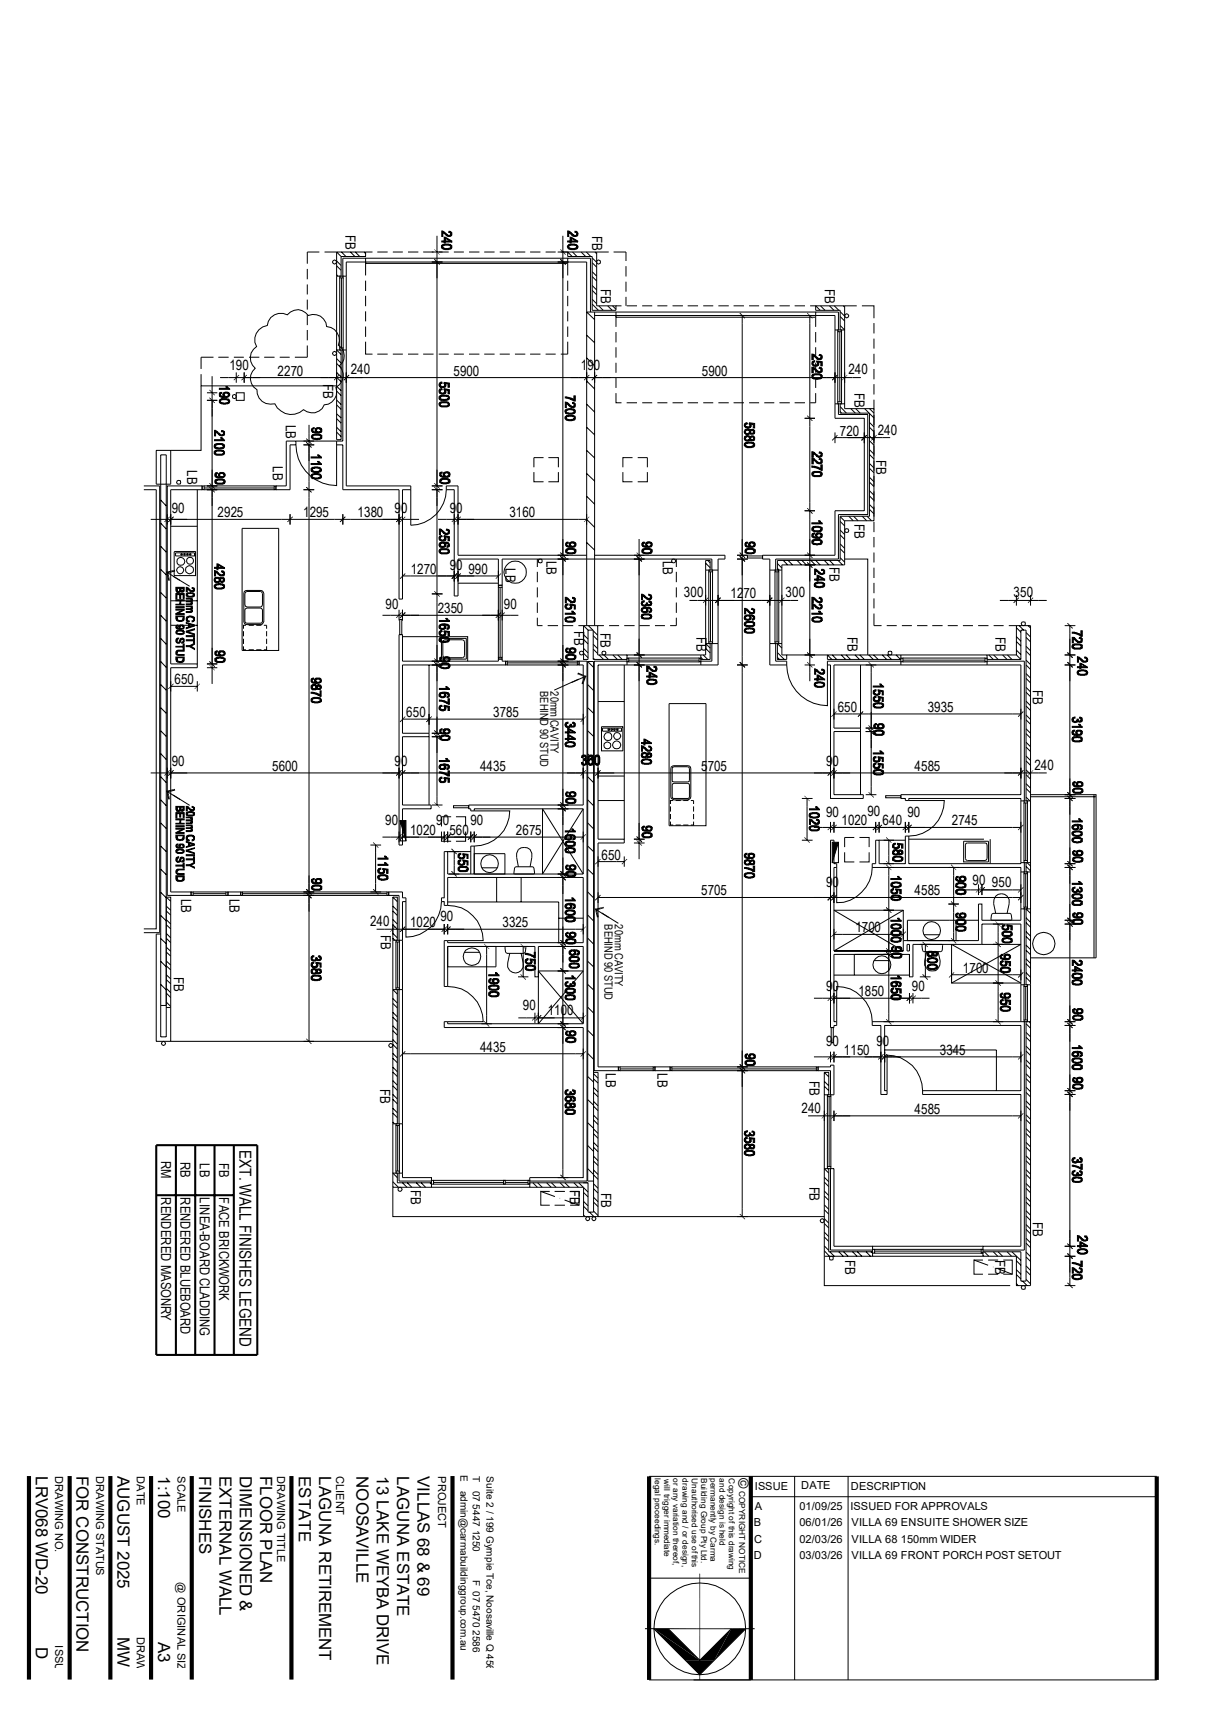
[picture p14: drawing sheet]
<svg xmlns="http://www.w3.org/2000/svg" width="297mm" height="420mm" viewBox="0 0 297 420" stroke-linecap="round" stroke-linejoin="round" font-family="sans-serif">
<defs><g id="words">
<g font-size="4.1">
<text x="58.8" y="282.2" transform="rotate(90 58.8 282.2)">EXT. WALL FINISHES LEGEND</text>
<text x="8.8" y="362.2" transform="rotate(90 8.8 362.2)">LRV068 WD-20</text>
<text x="18.8" y="362.2" transform="rotate(90 18.8 362.2)">FOR CONSTRUCTION</text>
<text x="28.9" y="362.2" transform="rotate(90 28.9 362.2)">AUGUST 2025</text>
<text x="38.9" y="362.2" transform="rotate(90 38.9 362.2)">1:100</text>
<text x="48.9" y="362.2" transform="rotate(90 48.9 362.2)">FINISHES</text>
<text x="53.8" y="362.2" transform="rotate(90 53.8 362.2)">EXTERNAL WALL</text>
<text x="58.8" y="362.2" transform="rotate(90 58.8 362.2)">DIMENSIONED &amp;</text>
<text x="63.8" y="362.2" transform="rotate(90 63.8 362.2)">FLOOR PLAN</text>
<text x="73.3" y="362.2" transform="rotate(90 73.3 362.2)">ESTATE</text>
<text x="78.3" y="362.2" transform="rotate(90 78.3 362.2)">LAGUNA RETIREMENT</text>
<text x="87.5" y="362.2" transform="rotate(90 87.5 362.2)">NOOSAVILLE</text>
<text x="92.5" y="362.2" transform="rotate(90 92.5 362.2)">13 LAKE WEYBA DRIVE</text>
<text x="97.5" y="362.2" transform="rotate(90 97.5 362.2)">LAGUNA ESTATE</text>
<text x="102.5" y="362.2" transform="rotate(90 102.5 362.2)">VILLAS 68 &amp; 69</text>
<text x="28.9" y="401.8" transform="rotate(90 28.9 401.8)">MW</text>
<text x="8.8" y="404.3" transform="rotate(90 8.8 404.3)">D</text>
<text x="38.9" y="403.1" transform="rotate(90 38.9 403.1)">A3</text>
</g>
<g font-size="3.5">
<text x="84.8" y="57.7" transform="rotate(90 84.8 57.7)">FB</text>
<text x="145.4" y="58" transform="rotate(90 145.4 58)">FB</text>
<text x="147.5" y="70.9" transform="rotate(90 147.5 70.9)">FB</text>
<text x="202.5" y="70.9" transform="rotate(90 202.5 70.9)">FB</text>
<text x="56.3" y="90.9">190</text>
<text x="68.2" y="92.2">2270</text>
<text x="79.3" y="94.2" transform="rotate(90 79.3 94.2)">FB</text>
<text x="86.1" y="91.9">240</text>
<text x="111.3" y="92.2">5900</text>
<text x="142.6" y="90.8">190</text>
<text x="172.3" y="92.2">5900</text>
<text x="208.3" y="91.9">240</text>
<text x="209.8" y="96.4" transform="rotate(90 209.8 96.4)">FB</text>
<text x="70.2" y="104.3" transform="rotate(90 70.2 104.3)">LB</text>
<text x="206.2" y="106.9">720</text>
<text x="215.5" y="106.6">240</text>
<text x="215.1" y="112.9" transform="rotate(90 215.1 112.9)">FB</text>
<text x="46" y="115.4" transform="rotate(90 46 115.4)">LB</text>
<text x="67" y="114.4" transform="rotate(90 67 114.4)">LB</text>
<text x="42.2" y="125.9">90</text>
<text x="96.9" y="125.9">90</text>
<text x="110.4" y="125.9">90</text>
<text x="53.4" y="127">2925</text>
<text x="74.4" y="127">1295</text>
<text x="87.8" y="127">1380</text>
<text x="125.1" y="127">3160</text>
<text x="209.8" y="128.6" transform="rotate(90 209.8 128.6)">FB</text>
<text x="134.2" y="137.6" transform="rotate(90 134.2 137.6)">LB</text>
<text x="162.7" y="137.6" transform="rotate(90 162.7 137.6)">LB</text>
<text x="100.8" y="140.8">1270</text>
<text x="110.4" y="139.8">90</text>
<text x="115" y="140.8">990</text>
<text x="124.1" y="139.5" transform="rotate(90 124.1 139.5)">LB</text>
<text x="203.6" y="139.1" transform="rotate(90 203.6 139.1)">FB</text>
<text x="94.7" y="149.4">90</text>
<text x="123.7" y="149.4">90</text>
<text x="167.9" y="146.5">300</text>
<text x="179.3" y="146.8">1270</text>
<text x="192.9" y="146.5">300</text>
<text x="248.8" y="146.5">350</text>
<text x="107.4" y="150.4">2350</text>
<text x="141" y="154.9" transform="rotate(90 141 154.9)">FB</text>
<text x="147.4" y="155.4" transform="rotate(90 147.4 155.4)">FB</text>
<text x="170.9" y="156.4" transform="rotate(90 170.9 156.4)">FB</text>
<text x="208" y="156.3" transform="rotate(90 208 156.3)">FB</text>
<text x="244.3" y="156.3" transform="rotate(90 244.3 156.3)">FB</text>
<text x="42.8" y="167.9">650</text>
<text x="253.6" y="169.5" transform="rotate(90 253.6 169.5)">FB</text>
<text x="99.7" y="176">650</text>
<text x="121.1" y="176">3785</text>
<text x="205.7" y="174.7">650</text>
<text x="227.8" y="174.7">3935</text>
<text x="42.2" y="188.1">90</text>
<text x="66.8" y="189.2">5600</text>
<text x="96.9" y="188.1">90</text>
<text x="117.9" y="189.2">4435</text>
<text x="172.1" y="189.2">5705</text>
<text x="202.8" y="188.1">90</text>
<text x="224.5" y="189.2">4585</text>
<text x="253.9" y="188.9">240</text>
<text x="94.6" y="202.5">90</text>
<text x="107.1" y="202.5">90</text>
<text x="115.5" y="202.4">90</text>
<text x="202.8" y="200.4">90</text>
<text x="206.6" y="202.5">1020</text>
<text x="212.9" y="200.3">90</text>
<text x="216.7" y="202.5">640</text>
<text x="222.8" y="200.5">90</text>
<text x="233.7" y="202.5">2745</text>
<text x="100.7" y="204.9">1020</text>
<text x="110.3" y="204.9">560</text>
<text x="126.7" y="204.9">2675</text>
<text x="147.7" y="210.9">650</text>
<text x="44.4" y="220.6" transform="rotate(90 44.4 220.6)">LB</text>
<text x="56.3" y="220.6" transform="rotate(90 56.3 220.6)">LB</text>
<text x="172.1" y="219.8">5705</text>
<text x="202.8" y="217.6">90</text>
<text x="224.5" y="219.8">4585</text>
<text x="238.8" y="217.1">90</text>
<text x="243.5" y="217.8">950</text>
<text x="90.8" y="227.3">240</text>
<text x="100.7" y="227.5">1020</text>
<text x="108.1" y="226.1">90</text>
<text x="123.4" y="227.5">3325</text>
<text x="93.5" y="229.6" transform="rotate(90 93.5 229.6)">FB</text>
<text x="210" y="228.7">1700</text>
<text x="42.7" y="239.7" transform="rotate(90 42.7 239.7)">FB</text>
<text x="236.4" y="238.7">1700</text>
<text x="202.8" y="243.3">90</text>
<text x="210.7" y="244.5">1850</text>
<text x="223.9" y="243.3">90</text>
<text x="128.4" y="247.9">90</text>
<text x="134.5" y="249.2">1100</text>
<text x="202.8" y="256.8">90</text>
<text x="215.1" y="256.8">90</text>
<text x="117.9" y="258.1">4435</text>
<text x="148.8" y="263.4" transform="rotate(90 148.8 263.4)">LB</text>
<text x="161.4" y="263.4" transform="rotate(90 161.4 263.4)">LB</text>
<text x="207.2" y="258.9">1150</text>
<text x="230.7" y="258.9">3345</text>
<text x="93.3" y="267.3" transform="rotate(90 93.3 267.3)">FB</text>
<text x="198.7" y="265.4" transform="rotate(90 198.7 265.4)">FB</text>
<text x="196.8" y="273.1">240</text>
<text x="224.5" y="273.3">4585</text>
<text x="100.8" y="292.1" transform="rotate(90 100.8 292.1)">FB</text>
<text x="139.9" y="292.1" transform="rotate(90 139.9 292.1)">FB</text>
<text x="147.6" y="292.8" transform="rotate(90 147.6 292.8)">FB</text>
<text x="198.7" y="291.2" transform="rotate(90 198.7 291.2)">FB</text>
<text x="253.6" y="299.9" transform="rotate(90 253.6 299.9)">FB</text>
<text x="207.5" y="309.3" transform="rotate(90 207.5 309.3)">FB</text>
<text x="244.3" y="309.3" transform="rotate(90 244.3 309.3)">FB</text>
<text x="181.3" y="362.8" transform="rotate(90 181.3 362.8)">©</text>
</g>
<g font-size="3.4">
<text x="39.5" y="285" transform="rotate(90 39.5 285)">RM</text>
<text x="44.3" y="285.2" transform="rotate(90 44.3 285.2)">RB</text>
<text x="49" y="285.5" transform="rotate(90 49 285.5)">LB</text>
<text x="53.8" y="285.4" transform="rotate(90 53.8 285.4)">FB</text>
<text x="39.5" y="293.8" transform="rotate(90 39.5 293.8)">RENDERED MASONRY</text>
<text x="44.3" y="293.8" transform="rotate(90 44.3 293.8)">RENDERED BLUEBOARD</text>
<text x="49" y="293.8" transform="rotate(90 49 293.8)">LINEA-BOARD CLADDING</text>
<text x="53.8" y="293.8" transform="rotate(90 53.8 293.8)">FACE BRICKWORK</text>
</g>
<g font-size="2.8">
<text x="132.6" y="169.5" transform="rotate(90 132.6 169.5)">BEHIND 90 STUD</text>
<text x="135.1" y="169.6" transform="rotate(90 135.1 169.6)">20mm CAVITY</text>
<text x="148.4" y="226.8" transform="rotate(90 148.4 226.8)">BEHIND 90 STUD</text>
<text x="151" y="226.9" transform="rotate(90 151 226.9)">20mm CAVITY</text>
</g>
<g font-size="2.7">
<text x="13.5" y="362.2" transform="rotate(90 13.5 362.2)">DRAWING NO.</text>
<text x="23.6" y="362.2" transform="rotate(90 23.6 362.2)">DRAWING STATUS</text>
<text x="33.6" y="362.2" transform="rotate(90 33.6 362.2)">DATE</text>
<text x="43.6" y="362.2" transform="rotate(90 43.6 362.2)">SCALE</text>
<text x="68.1" y="362.2" transform="rotate(90 68.1 362.2)">DRAWING TITLE</text>
<text x="82.5" y="362.2" transform="rotate(90 82.5 362.2)">CLIENT</text>
<text x="107.5" y="362.2" transform="rotate(90 107.5 362.2)">PROJECT</text>
<text x="185.3" y="365.6">ISSUE</text>
<text x="196.7" y="365.5">DATE</text>
<text x="208.9" y="365.6">DESCRIPTION</text>
<text x="185.3" y="370.5">A</text>
<text x="196.3" y="370.6">01/09/25</text>
<text x="208.8" y="370.6">ISSUED FOR APPROVALS</text>
<text x="185.1" y="374.5">B</text>
<text x="196.3" y="374.6">06/01/26</text>
<text x="209" y="374.6">VILLA 69 ENSUITE SHOWER SIZE</text>
<text x="185.1" y="382.6">D</text>
<text x="185.2" y="378.6">C</text>
<text x="196.3" y="378.6">02/03/26</text>
<text x="196.3" y="382.6">03/03/26</text>
<text x="209" y="378.6">VILLA 68 150mm WIDER</text>
<text x="209" y="382.6">VILLA 69 FRONT PORCH POST SETOUT</text>
<text x="43.6" y="388.3" transform="rotate(90 43.6 388.3)">@ ORIGINAL SIZE</text>
<text x="33.6" y="401.7" transform="rotate(90 33.6 401.7)">DRAWN</text>
<text x="13.5" y="403.8" transform="rotate(90 13.5 403.8)">ISSUE</text>
</g>
<g font-size="2.5">
<text x="113" y="362.1" transform="rotate(90 113 362.1)">E</text>
<text x="113" y="365.8" transform="rotate(90 113 365.8)">admin@carmabuildinggroup.com.au</text>
<text x="116.1" y="362.2" transform="rotate(90 116.1 362.2)">T</text>
<text x="116.1" y="365.8" transform="rotate(90 116.1 365.8)">07 5447 1250</text>
<text x="119.5" y="362.3" transform="rotate(90 119.5 362.3)">Suite 2 / 199 Gympie Tce, Noosaville Q 4566</text>
<text x="116.1" y="387.7" transform="rotate(90 116.1 387.7)">F 07 5470 2586</text>
</g>
<g font-size="2">
<text x="160.8" y="362.8" transform="rotate(90 160.8 362.8)">legal proceedings.</text>
<text x="163.1" y="362.9" transform="rotate(90 163.1 362.9)">will trigger immediate</text>
<text x="165.3" y="362.8" transform="rotate(90 165.3 362.8)">or any variation thereof,</text>
<text x="167.6" y="362.8" transform="rotate(90 167.6 362.8)">drawing and / or design,</text>
<text x="169.8" y="362.8" transform="rotate(90 169.8 362.8)">Unauthorised use of this</text>
<text x="172.1" y="362.8" transform="rotate(90 172.1 362.8)">Building Group Pty Ltd.</text>
<text x="174.4" y="362.8" transform="rotate(90 174.4 362.8)">permanently by Carma</text>
<text x="176.6" y="362.8" transform="rotate(90 176.6 362.8)">and design is held</text>
<text x="178.9" y="362.8" transform="rotate(90 178.9 362.8)">Copyright of this drawing</text>
<text x="181.4" y="365.8" transform="rotate(90 181.4 365.8)">COPYRIGHT NOTICE</text>
</g>
</g></defs>
<path d="M38.4 281.1h24.8v51.4h-24.8zM38.4 293.3h19M43.2 281.1v51.4M47.9 281.1v51.4M52.7 281.1v51.4M57.4 281.1v51.4" fill="none" stroke="#000" stroke-width=".51"/>
<g fill="none" stroke="#000" stroke-width=".25">
<path d="M107.3 57.9v61.4M138.2 57.9v231.1M66.5 77.9a3.5 3.5 0 0 1 4-.6 3.1 3.1 0 0 1 5.2 .1 3.2 3.2 0 0 1 4.5 2.7 3.4 3.4 0 0 1 2.9 4.6 3.1 3.1 0 0 1 .2 5.1 3.3 3.3 0 0 1-.8 5.2 3.2 3.2 0 0 1-2.9 4.4 3.2 3.2 0 0 1-5.1 1.1 4.4 4.4 0 0 1-7-1.4 3.4 3.4 0 0 1-4.4-3.5 3.2 3.2 0 0 1-.4-5.2 3.3 3.3 0 0 1 .3-5.4 3.5 3.5 0 0 1 2.6-5.1l.3-1zM75.4 66v2.5M75.4 69.8v2.5M75.4 73.5v2.5M75.4 77.3v2.5M78.4 61.8h-3v2.9M79.7 61.8h11.7M82.6 65.2l1.1 1.1M82.6 64.1l1.1 1.1M82.6 67.4l.4 .4"/>
<path d="M83.4 67.8h.8v.4h-.8zM83.4 68.2v17.2M83.7 62.9l-1.1-1.1v46.1h1.1v-22h-1.1l1.1 1.1M83.7 62.9v4.9h-1.1M83.8 61.8l1.1 1.1M83.8 68.2v17.2M84.2 68.2v17.2M85 67.8h-.8v-4.4h5.5v.9h-4.7v55h15.8v9.6a8.8 8.8 0 0 0 8.8-8.7M86 61.8l1.1 1.1M87.2 61.8l1.1 1.1M89.4 61.8l.3 .5M89.7 64.3v.3v-.3h49.7v3.3"/>
<path d="M89.7 61.8v1.1h-6M89.7 68.9v2.5M89.7 72.6v2.5M89.7 76.4v2.5M89.7 63.4h49.7M92.6 61.8h2.6M96.4 61.8h2.5M100.2 61.8h2.5M103.9 61.8h6.3M106 64.3h2.6M107.3 64.3v4M111.4 61.8h2.5"/>
<path d="M115.1 61.8h2.6M118.9 61.8h2.5M122.7 61.8h2.4M126.4 61.8h2.5M130.1 61.8h2.6M133.9 61.8h2.5M136.9 61.8h12.5M136.9 64.3h2.6M139.4 64.6h-49.7v3M139.4 68.9v2.5M139.4 72.6v2.5M139.4 76.4v2.5"/>
<path d="M140.5 61.8l1.1 1.1M142.7 61.8l1.1 1.1M143.9 61.8l1.1 1.1M144.9 76.6v-13.2h-5.5v.9h4.6v89.2M145.4 64.5l1.1 1.1M145.4 67.9l1.1 1.1M145.4 71.2l1.1 1.1M145.4 74.6l1.5 1.6M145.4 63.3l1.1 1.1M145.4 66.7l1.1 1.1M145.4 70.1l1.1 1.1M145.4 73.4l1.1 1.1"/>
<path d="M146 76.6v76.9M146 61.8l.5 .5M146.5 61.8v13.3h4.7v1.1h-5.8v-13.3h-6v-1.1l1.1 1.1M146.6 64l.3-.2 .4 .2v.6l-.4 .2-.3-.2zM147 75.1l1.1 1.1M149.2 75.1l1.1 1.1M150.4 75.1l.8 .8M150.6 61.8h3.1v2.3M151.2 76.6v.8h-5.2M151.2 77.4v.5v-.5h49v2.8M151.2 75.1h1.4M153.7 65.3v2.6"/>
<path d="M153.7 69.1v2.5M153.7 72.9v2.2M153.8 75.1h2.6M157.6 75.1h2.5M161.4 75.1h2.4M165.1 75.1h2.5M168.8 75.1h2.6M172.6 75.1h2.5M176.4 75.1h2.5M180.1 75.1h2.5M180.9 77.4h2.7M182.2 77.4v221.2"/>
<path d="M183.9 75.1h2.5M187.6 75.1h2.5M191.3 75.1h2.6M195.1 75.1h2.5M197.5 77.4h2.6M198.8 77.4v89.8M198.9 75.1h1.3l1.1 1.1M200.2 77.9h-49v2.3M200.2 76.6h-56.2l2 1.8M201.4 75.1l1.1 1.1M203.6 75.1l1.1 1.1M204.8 75.1l1.1 1.1"/>
<path d="M206.2 77.7l1.1 1.1M206.2 76.5l1.1 1.1M207 75.1l.3 .3M207.3 75.1v5.9l-1.1-1.1M207.3 75.1h-7.1v1.1h6v4.8h1.1v19.3h7.2M207.3 75.1h3M211.6 75.1h2.9v3M214.5 79.3v2.5M49.4 94.7v15.8h-7.5M49.4 91.8v2.9h33.2M50.8 98.3h2.5M50.8 96.4h2.5"/>
<path d="M52.1 92.3v75.6M52.4 87.7h-3v2.9M53.6 87.7h2.5M54 92.7h157.3M57.1 97l.5-.2 .3 .2v.7l-.3 .1-.5-.1zM57.4 87.7h2.5M58 96.4h1.9v1.9h-1.9zM58 91.4v2.5M59.9 91.4v2.5M61.1 87.7h2.6M64.9 87.7h2.5M68.7 87.7h2.4"/>
<path d="M75.4 84.8v2.9h-3M75.4 81v2.5M82.6 89.2l1.1 1.1M82.6 92.6l1.1 1.1M82.6 96l1.1 1.1M82.6 99.4l1.1 1.1M82.6 88l1.1 1.1M82.6 91.4l1.1 1.1M82.6 94.8l1.1 1.1M82.6 98.2l1.1 1.1M83.4 85.4h.8v.5h-.8zM85 85.9h-.8v22.3h-13.9v11.1h-2.6v.9h3.5v-11h1.4"/>
<path d="M89.7 83.9v3h1.7M89.7 80.1v2.6M92.6 86.9h2.6M96.4 86.9h2.5M100.2 86.9h2.5M103.9 86.9h2.5M107.7 86.9h2.5M111.4 86.9h2.5M115.1 86.9h2.6M118.9 86.9h2.5M122.7 86.9h2.4M126.4 86.9h2.5"/>
<path d="M130.1 86.9h2.6M133.9 86.9h2.5M139.4 83.9v3h-1.7M139.4 80.1v2.6M144 82.3l2 1.8M144 87.8l2 2M144 93.5l2 2M144 99.2l2 1.9M151.2 96.5v2.3h1.4M151.2 81.5v2.5M151.2 85.2v2.6M151.2 89v2.5"/>
<path d="M151.2 92.8v2.4M153.8 98.8h2.6M157.6 98.8h2.5M161.4 98.8h2.4M165.1 98.8h2.5M168.8 98.8h2.6M172.6 98.8h2.5M176.4 98.8h2.5M180.1 98.8h2.5M183.9 98.8h2.5M187.6 98.8h2.5M191.3 98.8h2.6"/>
<path d="M195.1 98.8h2.5M200.2 96.5v2.3h-1.3M200.2 81.5v2.5M200.2 85.2v2.6M200.2 89v2.5M200.2 92.8v2.4M205 81h.8v-4.4h-5.6v.8h4.8v25.3h7.2v22.6h-7.2v11h-17.8v.9h1.8v26h4.1M205 99.1h.8v2.6h7.2v24.6h-7.2v10.9h-15.4v2.7h-1.4M205.7 98.6h.9v.5h-.9zM205.7 81h.9v.4h-.9zM205.7 81.4v17.2M206.2 81.4v17.2"/>
<path d="M206.2 99.8l1.6 1.6M206.6 81.4v17.2M207.3 99.1h-1.1v2.3h7.2v25.3h-7.2v10.8h-15.4v2.4h1.1M214.5 98.1v29.7h-7.2v10.8h-15.4v22.1h1.2v1.1h-2.3v-3.9M214.5 83.1v2.5M214.5 86.8v2.5M214.5 90.6v2.5M214.5 94.3v2.5M35.3 119.3h3.9v109.6h-3.9M38.4 110.5h3.5v8.3h-1.1v135.7h-1.3v-142.9h1.3v7.2h-2.4zM41.1 119.3h8.5v.9h-7.7v42.7h6.5v1h-6.5v55h5v.9h-5.8zM43.5 118h.8v.7h-.8l-.2-.3z"/>
<path d="M49.6 119.3h.5v.9h-.5zM50.1 119.3h17.2M50.1 119.8h17.2M67.3 119.3h.4v.9h-.4zM72.6 108.2v1M74.5 109.2h2.6M75.9 104.3v151.3M82.6 108.2v11a10 10 0 0 1-10-10M82.6 104.9l1.1 1.1M82.6 109.2h1.6v11h13.8v26.8h.8v-26.8h2M82.6 102.7l1.1 1.1M82.6 106l1.1 1.1"/>
<path d="M82.6 101.6l1.1 1M106 119.3h2.6M107.3 115.3v47M131.1 115.9v2.3h2.3M133.4 112.3h-2.3v2.4M134.6 112.3h2.5v2.4M137.1 115.9v2.3h-2.5M144 104.9l2 1.8M144 110.5l2 1.9M144 116.2l2 1.9M152.9 115.9v2.3h2.4M155.3 112.3h-2.4v2.4"/>
<path d="M156.5 112.3h2.4v2.4M158.9 115.9v2.3h-2.4M197.5 102.7h2.6M205 106.1v2.7M205 107.4h13.5M206.2 101l.4 .4M208.9 100.3l1.1 1.1M210.1 100.3l1.1 1.1M212.3 100.3l1.1 1.1M213.4 101.5l1.1 1.1M213.4 104.9l1.1 1.1M213.4 108.2l1.1 1.1"/>
<path d="M213.4 111.5l1.1 1.1M213.4 114.9l1.1 1.1M213.4 118.3l1.1 1.1M213.4 100.3l1.1 1.1M213.4 103.7l1.1 1.1M213.4 107l1.1 1.1M213.4 110.4l1.1 1.1M213.4 113.7l1.1 1.2M213.4 117.1l1.1 1.1M35.3 120.2h3.1v107.8h-3.1M37 127.5h65.9M39.5 122.7l1.3 1.5"/>
<path d="M39.5 128.4l1.3 1.4M39.5 134.1l1.3 1.4M39.5 139.7l1.3 1.4M41.1 126.2v2.5M41.9 129.2h6.5M42.8 135.5l.1-.2 5.1 .1v5.9l-5.2-.1zM43.1 135.7h4.7v.7h-4.7zM44.4 136l.2-.2 .2 .2-.2 .3zM45.1 135.9h.4v.3h-.4zM45.8 136l.2-.2 .2 .2-.2 .3zM46.5 136l.2-.2 .2 .2-.2 .3zM48.4 120.2v42.7"/>
<path d="M50.1 120.2h17.2M59.4 129.7h9v29.9h-9zM71.2 126.2v2.5M74.5 120.2h2.6M84.2 126.2v2.5M106 120.2h2.6M107.5 127.5h36.5l2 1.9M109.6 120.2h1.9v26.1h.9v-9.1h9.9v6.4h1v-6.4h51.5v2.7h1.5M109.6 120.2v-.9h2.8v17h31.6M131.9 137.2v1.9M132.2 137.3h.8v.7h-.8zM144 121.8l2 1.9"/>
<path d="M144 133.1l2 1.9M146 136.3h32v.9h-1.7v26h-29.5v42.8h6.4v.9h-6.4v54.9h5v1h-5.9v-100.5h8v.9M156.9 132.3v78.6M165 137.3h.7l.2 .4-.2 .3h-.7l-.2-.3zM166 137.2v1.9M173.2 139.9h1.1v-2.4h-1.1v23.2h-1.2M173.2 138.2l1.1 1.1M173.7 137.5l.6 .6M174 139.9h.9v.4h-.9zM180.9 137.2h2.7M180.9 136.3h2.7M183.5 136.4h3.7v.5h-3.7z"/>
<path d="M190.2 139.9h1v.4h-1zM190.8 139.5l.5 .4M190.8 138.3l1.1 1.1M192.3 137.5l1.1 1.1M193.5 137.5l1.1 1.1M195.7 137.5l1.1 1.1M196.8 137.5l1.2 1.1M197.5 125.3h2.6M199.1 137.5l1.1 1.1M200.2 137.5l1.1 1.1M202.4 137.5l1.1 1.1M203.6 137.5l1.1 1.1"/>
<path d="M205.7 137.5l1.1 1.1M206.2 128l1.1 1.1M206.2 131.3l1.1 1.1M206.2 134.7l1.1 1.1M206.2 126.8l1.1 1.1M206.2 130.1l1.1 1.1M206.2 133.5l1.1 1.1M206.2 136.9l1.1 1.1M207.3 137.2h5.7v23.5M207.5 129.8h.7l.2 .5-.2 .3h-.7l-.2-.3zM208.4 126.7l1.1 1.1M209.5 126.7l1.2 1.1"/>
<path d="M211.7 126.7l1.1 1.1M212.9 126.7l1.1 1.1M213.4 121.7l1.1 1.1M213.4 125l1.1 1.1M213.4 120.4l1.1 1.1M213.4 123.8l1.1 1.1M214.5 128.1v2.5M214.5 131.8v2.5M214.5 135.6v2.4M214.5 139.3v2.6M39.5 145.4l1.3 1.4M39.5 151l1.3 1.4"/>
<path d="M39.5 156.7l1.3 1.4M40.8 140.3l3.4 2.2M41.9 153.5h6.5M41.9 147.4h6.5M42.5 141.4l4.1 2.5M59.8 158.6v.9h.6M59.8 154.9v1.3M59.8 156.8v1.2M59.9 145.2l.7-.3h3.4l.6 .3 .2 .5v6.8l-.5 .7-3.7 .1-.4-.1-.3-.3zM60.3 149.4l.3-.2h3.4l.3 .2 .1 .2v2.9l-.1 .4h-4l-.2-.4v-2.9zM60.3 145.3l.3-.1h3.4l.3 .1 .1 .4v2.8l-.1 .3-.3 .2h-3.4l-.3-.2-.2-.3v-2.8zM60.4 153.5h-.6v.8"/>
<path d="M61 153.5h1.3M61 159.5h1.3M62.9 153.5h1.3M62.9 159.5h1.3M64.8 153.5h.6v.8M65.4 158.6v.9h-.6M65.4 154.9v1.3M65.4 156.8v1.2M93.9 151h33.4M98 155.7h.8v6.6h23.5v-.5h1v.5h.8v.9h-25.3v16.8h6.5v.8h-6.5v16.8h7v.9h-7v8.9h-.8zM98 149.6v2.7M98.1 152h.5v3.7h-.5z"/>
<path d="M98.8 156.3h16v6M98.8 149.6v2.7M98.8 141.4h23.5M106 145.8h2.6M107.3 158.3v8.9M108.4 156.7h6.1v5.1h-6.1zM108.9 157.2l.3-.2h4.3l.4 .2 .1 .3v3.4l-.1 .3-.4 .2h-4.3l-.3-.2-.2-.3v-3.4zM112.4 143.1h9.9M122.3 143.6h1v.5h-1zM122.3 144.1v17.2M122.8 144.1v17.2M123.3 144.1v17.2"/>
<path d="M131.9 151.6v1.9h1.3M131.9 140.3v2.6M131.9 144.1v2.5M131.9 147.9v2.5M134.5 153.5h2.5M138.2 153.5h2.5M142 153.5h6.3M142.4 159.9h.7l.2 .3-.2 .5h-.7l-.2-.5zM143.3 156.9l1.1 1.1M143.3 155.7l1.1 1.1M143.3 159.1l1.1 1.1M144.4 154.6l-1.1-1.1v8.3h1.1v-7.2h1.2v7.2h8.3v-1.1h18.1"/>
<path d="M144.4 153.5l1.1 1.1M145.6 156l1.1 1.1M145.6 159.3l1.1 1.1M145.6 154.8l1.1 1.1M145.6 158.1l1.1 1.1M146.6 153.5l.1 .2M146.7 153.5v7.2h7.2M147.9 159.9h.7l.2 .3-.2 .5h-.7l-.2-.5zM149.5 153.5h2.5M153.2 153.5h2.6M157 153.5h2.5M160.8 153.5h2.4"/>
<path d="M166 151.6v1.9h-1.5M166 140.3v2.6M166 144.1v2.5M166 147.9v2.5M169.2 147.4h26.7M173.2 159.1l1.1 1.1M174 157.5h.9v.4h-.9zM174 140.3v17.2M174.3 159l-1.1-1.1h1.1v3.9h-2.3v-1.1M174.4 140.3v17.2M174.9 140.3v17.2M176.3 157.9h-1.5v4.4h-2.8v.9"/>
<path d="M189 157.9h1.4v4.4h2.7v.9M190.2 157.5h1v.4h-1zM190.2 140.3v17.2M190.8 140.3v17.2M190.8 157.9l1.1 1.1M190.8 157.9h1.1M191.2 140.3v17.2M214.5 150.6v2.9h1.9M214.5 143v2.6M214.5 146.9v2.4M217.7 153.5h2.4M218.1 159.9h.8v.8h-.8z"/>
<path d="M221.4 153.5h2.5M225.1 153.5h2.6M228.9 153.5h2.5M232.7 153.5h2.4M236.4 153.5h2.4M240.1 153.5h2.6M243.9 153.5h2.5M245.4 147.4h11.6M247.6 153.5h5.4v162h-3.5v-7.2h-8.2M249.5 146v2.6M249.5 153.5v7.2M249.5 154.1l1.1 1.1"/>
<path d="M249.5 157.4l1.1 1.1M249.5 156.3l1.1 1.1M249.5 159.6l1.1 1.1M250.2 153.5l1.1 1.1M250.9 152.7h.7v.8h-.7l-.2-.5zM251.9 156.4l1.1 1.1M251.9 159.8l1.1 1.1M251.9 155.2l1.1 1.1M251.9 158.6l1.1 1.1M252.4 153.5l.6 .6M253 146v2.6M261.4 153.5h2.6"/>
<path d="M262.6 153.5v102.2M39.5 162.3l1.3 1.5M39.5 168l1.3 1.4M39.5 173.7l1.3 1.3M39.5 179.4l1.3 1.3M41.9 168.4h6.5M48.4 167.2v2.5M50.8 163.9h2.5M50.8 162.9h2.5M98.8 176.5h44.4M105.3 163.2v16.8M106 180h2.6"/>
<path d="M107.3 165.1v14.9M107.3 175.9v21.7M122.3 161.3h1v.5h-1zM124.1 162.3h.4v.9h-.4zM124.5 162.3h17.2M124.5 163.2h17.2M124.5 162.7h17.2M141.7 162.3h.5v.9h-.5zM142.1 166.7l-6 2.7M143.3 160.3l1.1 1.1M143.9 165.9l-3.6 1.6M144.3 162.3l1.4 1.5"/>
<path d="M144.3 168l1.4 1.5M144.3 173.7l1.4 1.3M144.3 179.4l1.4 1.3M145.6 161.5l.4 .3M146.8 172.2h6.4M147.1 160.7l1.1 1.1M147.7 178.4h5.2l-.1 5.9h-5.1zM147.9 178.7h4.7v.8h-4.7zM148.3 160.7l1.1 1.1M149.3 178.9h.3v.3h-.3zM150 178.9l.4 .1-.3 .3zM150.5 160.7l1.1 1.1"/>
<path d="M150.7 178.9l.3 .1-.1 .3-.3-.3zM151.4 178.9h.3v.3h-.3zM151.6 160.7l1.1 1.1M153.2 163.2v42.8M153.8 160.7l.1 .2M153.9 161.5h.4v.9h-.4zM154.3 161.5h17.3M154.3 162.4h17.3M154.3 162h17.3M155.6 160.7h2.6M164.3 172.7h9v29.9h-9zM171.6 161.5h.4v.9h-.4z"/>
<path d="M172 161.3l.6 .5M172.6 160.7l1.1 1.1M180.9 163.2h2.7M190.8 161.3l.5 .5M190.8 160.1l1.7 1.7M193.1 163.2a10 10 0 0 0 10 10v-10.9h18v.9M193.1 160.7h56.4M197.5 163.2h2.6M203.1 163.2h.8v32.8h8v-1h-7.2v-15.5h6.5v-.8M204.3 160.7l1.1 1.1M204.7 175.2h45.9M206.5 160.7l1.1 1.1"/>
<path d="M207.7 160.7l1.1 1.1M209.9 160.7l1.1 1.1M211.1 160.7l1.1 1.1M211.2 178.7h-6.5v-15.5h45.9v31.8h-29.5v1h1.1v.5h.9M211.2 163.2v15.5M211.2 179.5v15.5M212.5 178.7h2.6M212.5 179.5h2.6M213.3 160.7l1.1 1.1M213.9 163.2v15.5M213.9 174.7v20.3M214.5 160.7l1.1 1.1"/>
<path d="M216.6 160.7l1.1 1.1M217.8 160.7l1.1 1.1M220 160.7l1.1 1.1M221.1 161.5h.6v.9h-.6zM221.1 160.7v1.1h-18v-1.1l1.1 1.1M221.7 161.5h20.1M221.7 162.4h20.1M221.7 162h20.1M241.8 161.5h.5v.9h-.5zM242.3 163.2v-.9h9.2v34.3h-.9M242.3 160.7v1.1h8.3M242.7 160.7l1.1 1.1"/>
<path d="M243.9 160.7l1.1 1.1M246.1 160.7l1.1 1.1M247.3 160.7l1.1 1.1M249.5 160.7l1.1 1.1M250.6 161.8v-7.2h1.3v42h1.1M251.9 163.2l1.1 1.1M251.9 166.5l1.1 1.1M251.9 169.9l1.1 1.1M251.9 173.3l1.1 1.1M251.9 176.7l1.1 1.1M251.9 162l1.1 1.1M251.9 165.3l1.1 1.1"/>
<path d="M251.9 168.7l1.1 1.1M251.9 172.1l1.1 1.1M251.9 175.5l1.1 1.1M251.9 178.9l1.1 1.1M261.4 163.2h2.6M261.4 160.7h2.6M37 189.7h171.7M39.5 185l1.3 1.4M39.5 190.6l1.3 1.5M39.5 196.3l1.3 1.4M40.8 194.1l5.8 3.6M41.1 188.4v2.7"/>
<path d="M105.3 180.8v16.8M106 197.6h2.6M106 180.8h2.6M111.3 197.7h3.8v.5h-3.8zM116.4 199h-.8v-.5h-.5v-.9h28.1v-34.4h-1v-.9h1.9v127.6h-14.1v-.9h13.2v-36.8h-34.1v-1.5h.8M116.4 199h8.7a8.7 8.7 0 0 1-9.5 8.6v6.9M143.2 198.5l-10 16v-16l10 16M143.2 198.5v16M143.2 198.5h-26.8v.5M144.3 185l1.4 1.4M144.3 190.6l1.4 1.5M144.3 196.3l1.4 1.4"/>
<path d="M146.8 196.5h6.4M146.8 190.5h6.4M164.6 197.9v1.3M164.6 199.8v1.2M164.8 188.3l.6-.4h3.4l.7 .4 .1 7.2-.4 .6-.4 .2h-3.4l-.6-.4zM165.1 192.4l.3-.2h3.4l.4 .2v3.5h-4.1zM165.1 188.3l.3-.1h3.4l.4 .1v3.5h-4.1zM165.3 196.5h-.7v.8M165.9 196.5h1.2M167.7 196.5h1.3M169.6 196.5h.7v.8M170.3 197.9v1.3"/>
<path d="M170.3 199.8v1.2M196.8 196h2.7M198.1 196v10.2M204.7 189.7h43.9M212.5 195h2.6M217.4 195.3h3.7v.5h-3.7zM223.1 196.5h8.7a8.7 8.7 0 0 1-9.6 8.7v6.8h-6.4v-5.8h-.8v5.8h-.9v.9M223.1 196.5v-.5h27.5v16h-27.5v-6.8M246.5 189.7h10.5M251.4 196.6h.8v.5h-.8zM251.4 197.1v14.1M251.8 197.1v14.1"/>
<path d="M251.9 180l1.1 1.1M251.9 183.3l1.1 1.1M251.9 186.7l1.1 1.1M251.9 190.1l1.1 1.1M251.9 193.5l1.1 1.1M251.9 182.2l1.1 1.1M251.9 185.5l1.1 1.1M251.9 188.9l1.1 1.1M251.9 192.3l1.1 1.1M251.9 195.6l.9 1M252.2 197.1v14.1M253 195h16.1v40.1h-16.1"/>
<path d="M253 195.5h16.1M261.4 195h2.6M261.4 196h2.6M268.6 195v40.1M39.5 202l1.3 1.3M39.5 207.6l1.3 1.4M39.5 213.3l1.3 1.4M39.5 219l1.3 1.3M46.9 218.9h.5v.9h-.5zM47.4 218.9h8.1M47.4 219.8h8.1M47.4 219.3h8.1"/>
<path d="M55.5 218.9h.5v.9h-.5zM56 218.9h3.1v.9h-3.1zM59.1 218.9h.4v.9h-.4zM59.5 218.9h35.5M59.5 219.8h35.5M59.5 219.3h35.5M90.9 207.4h2.7M92.2 207.4v11.5M93.9 205.4h49.3M95 218.9h.4v.9h-.4zM98.2 201.4v5h1.5v-5h-1.5l1.5 5M108.4 204.1v2.4h2.3"/>
<path d="M109.1 204.1v2.6M109.9 204.1v2.6M109.9 209h5.7M110.7 200.4h-2.3v2.4M111.5 209v5.5M111.9 200.4h2.4v2.4M114.3 204.1v2.4h-2.4M115.6 204.1v2.6M116.4 209.5h7.6v5h-7.6zM116.4 204.1v2.6M116.4 207.6v6.9M118.3 213h3.8"/>
<path d="M121.9 215.3v6.1M126.3 214.5l-.1-.1 .1-1.4 .3-.3h4.2l.3 .3 .1 1.2-.1 .3M127.3 212.7l-.5-2.3a1.93 1.93 0 0 1 1.9-2.4 1.93 1.93 0 0 1 1.9 2.4l-.5 2.3M127.9 215.3v6.1M143.2 214.5h-33.3v-5.5h-.8v11.3M144.3 202l1.4 1.4M144.3 207.6l1.4 1.4M144.3 213.3l1.4 1.4M144.3 218.9l1.4 1.4M146.8 211.5h6.4M153.2 210.2v2.5M155.6 206.9h2.6"/>
<path d="M155.6 206h2.6M164.6 201.6v.9h.7M165.9 202.5h1.2M167.7 202.5h1.3M170.3 201.6v.9h-.7M196.8 206.2h2.7M199.8 203.1h27.4M203.9 201.7v2.6M204.7 201.7v2.6M205.4 212.9v8.6a8.8 8.8 0 0 0 8.7-8.6M205.4 212.9v-.9h-.7v-5.8h-.8v46h.8v-.5h.7v-1M205.4 212.9h-.7v20.5"/>
<path d="M205.8 206.7v5h-1.5v-5h1.5l-1.5 5M207.3 209.2v2.3h2.4M209.7 205.5h-2.4v2.4M211 205.5h2.4v2.4M213.4 209.2v2.3h-2.4M214.1 212.9h36.5v12.9h-9.6v-3.9h-.8v8.9h-18.5M215 201.7v2.6M215.8 206.2h6.4M215.8 201.7v2.6M218.2 212.9v20.5M218.2 206.2v5.8M222.2 201.7v2.6"/>
<path d="M223.1 203.1h27.5M223.1 201.7v2.6M223.1 206h18.5M234.1 212.9v17.9M236.2 218.4h14.4M236.6 206.5h6.1v5h-6.1zM237.2 207h4.9l.2 .4v3.3l-.2 .3-.3 .2h-4.3l-.3-.2-.2-.3v-3.3zM240.2 217v2.7M241 217v2.7M243.1 206v6M250.6 211.7h.9v2.3h-.9M251.4 211.2h.8v.5h-.8z"/>
<path d="M251.4 214h.8v.4h-.8zM251.4 214.4v8.2M251.8 214.4v8.2M251.9 212.6l1.1 1.1M252.1 211.7l.9 .9M252.2 214.4v8.2M253 211.7h-1.1v2.3h1.1M261.4 212h2.6M261.4 212.9h2.6M39.5 224.7l1.3 1.3M39.5 230.3l1.3 1.3M39.5 235.9l1.3 1.4"/>
<path d="M39.5 229.2h-1.1v26.4h58M40.8 223.6l1.1 1M40.8 226.9l1.1 1.1M40.8 230.3l1.1 1.1M40.8 233.6l1.1 1.1M40.8 237l1.1 1M40.8 222.4l1.1 1M40.8 225.7l1.1 1.1M40.8 229.1l1.1 1.1M40.8 232.5l1.1 1M40.8 235.8l1.1 1.1M40.8 239.2l1.1 1"/>
<path d="M41.9 221.2l-1.1-1h1.1v27.1M92.5 228h50.7M96.4 220.2h1.1v10.6h-1.1M96.4 222.4l1.1 1.1M96.4 220.2v67.7l1.1 1.1M96.4 220.2l1.1 1.1M96.4 223.6l1.1 1.1M96.4 226.9l1.1 1.1M96.4 230.3l.5 .5M96.4 225.7l1.1 1.1M96.4 229.1l1.1 1.1M97.2 230.8h.8v.4h-.8z"/>
<path d="M97.2 231.2v11.2M97.6 231.2v11.2M98 231.2v11.2M99.7 221.3v8.7a8.7 8.7 0 0 0 8.7-8.7M99.7 221.3h-.9v67.7h7.1v.9h-7.9v-2h.8M99.7 221.3v-1h-.9v-1.4h-3.4v.9h2.6v11h.8M108.4 221.3h.7v.9h.8M109.1 226.8v2.5M109.1 220.3h-.7v1M109.9 222.2a8.7 8.7 0 0 1 8.7 8.6h-8.7M109.9 232.3h11.9v5h-11.9zM109.9 232.3h21.4v7.4h.9v-7.4h11v18.9"/>
<path d="M109.9 222.2v-6.9h33.3v16.1h-33.3v-.6M109.9 230.8h-.8v11.3h.8M109.9 226.8v2.5M109.9 232.3v9.8M109.9 221.4h27.3v10M114 233.7h3.8M119.5 232.3v18.9M124 232.4l4.9-.1 .2 .2-.2 1.2-.3 .3h-4.1l-.4-.3zM125.1 234l-.5 2.3a1.97 1.97 0 0 0 1.9 2.5 1.97 1.97 0 0 0 1.9-2.5l-.5-2.3M127.2 239.7h2.5M128.4 232.3v7.4M132.2 238.3h11l-11 12.9z"/>
<path d="M132.2 238.3l11 12.9M137.2 225.3h6M144.3 224.6l1.4 1.4M144.3 230.3l1.4 1.4M144.3 235.9l1.4 1.4M146 223.1l5.8 3.5M146.8 220.3h61.9M204.7 220.3h45.9M204.7 239.3h5M204.7 233.4h17M204.7 229.3h17M209.7 234.2v5.1h13.6"/>
<path d="M214.5 235.8h3.9M218.2 229.4v21.3M221.7 230.8v-7.4l-17 10M221.7 228v2.6M221.7 230.8v2.6M221.7 223.4h-17l17 10M222.7 231.8h.6v1.6h-.6zM223.3 234.2h-18.6v16.5h.7M223.3 234.2v5.5M225.8 239.7h2.6M226.4 231.9l4.8-.1 .2 .1-.1 1.4-.3 .3h-4.3l-.2-.3zM226.8 229.4h3.8"/>
<path d="M227.2 231.8v7.9M227.5 233.6l-.5 2.2a1.97 1.97 0 0 0 1.9 2.5 1.97 1.97 0 0 0 1.9-2.5l-.5-2.2M232.8 221.9h2.6M233.6 231.8l17 9.5h-17zM233.6 239.2h17M233.6 238v2.6M234.7 225.8v5M240.2 225.8h-17.4v5h10.4M241 231.8h-16.9v7.9h-.8v-5.5M241 231.8h9.6l-17 9.5M241 231.8v-5h9.6v23.9M243.5 225.8l-.3-.1 .2-1.3 .4-.2h4.2l.2 .2 .2 1.3-.2 .1"/>
<path d="M243.8 231.8h2.5M244.4 224.2l-.5-2.4a1.97 1.97 0 0 1 1.9-2.5 1.97 1.97 0 0 1 1.9 2.5l-.5 2.4M245 226.8v23.9M250.6 223.1h.9v18.6h-.9M251.4 222.6h.8v.5h-.8zM251.9 223.1l1.1 1.1M251.9 226.4l1.1 1.1M251.9 229.8l1.1 1.1M251.9 233.2l1.1 1.1M251.9 236.5l1.1 1.1M251.9 239.9l1.1 1.1M251.9 225.3l1.1 1.1"/>
<path d="M251.9 228.6l1.1 1.1M251.9 231.9l1.1 1.1M251.9 235.3l1.1 1.1M251.9 238.7l1.1 1.1M251.9 223.1v18.6h1.1M251.9 223.1h1.1M261.4 225.8h2.6M261.4 226.8h2.6M39.5 241.6l1.3 1.4M39.5 246.8h1.3M40.8 245.9l1.1 1.1M40.8 240.4l1.1 1"/>
<path d="M40.8 243.7l1.1 1.1M40.8 247.1l.2 .2M40.8 242.5l1.1 1.1M40.8 247.3h1.1M41.9 247.3v8.3M96.4 246.3l1.1 1.1M96.4 249.6l1.1 1.1M96.4 252.9l1.1 1.1M96.4 256.3l1.1 1.1M96.4 259.7l1.1 1.1M96.4 245.1l1.1 1.1M96.4 248.5l1.1 1.1"/>
<path d="M96.4 251.8l1.1 1.1M96.4 255.1l1.1 1.1M96.4 258.5l1.1 1.1M97.2 242.4h.8v.5h-.8zM97.5 244l-1.1-1.1h1.1v32.9h-1.1M98.8 242.9h-.8v32.9h.8M98.8 258.6h44.4M109.9 242.1a8.7 8.7 0 0 1 8.7 8.6h-8.7M109.9 250.7v.5h33.3M127.3 249.8h8.8M131.3 248.5v2.6M132.2 249.8h11"/>
<path d="M143.2 257.3v2.7M144.3 241.6l1.4 1.4M144.3 247.2l1.4 1.4M144.3 252.9l1.4 1.4M144.3 258.5l1.4 1.5M199.8 245h8.9M199.8 259.4h8.9M203.9 258.1v2.6M204 252.2h.6v3.7h-.6zM204.7 245h16.5M204.7 259.4h9.5M204.7 258.1v2.6"/>
<path d="M205.4 250.7v-8.6a8.9 8.9 0 0 1 8.7 9.6h2.1v16.9h1.6v-.9M212.3 259.4h8.8M214.1 250.7h37.4v56.1h-10.2v-.9h9.3v-37.3h-24.1a8.8 8.8 0 0 0-8.7-9.6v8.7M217.2 259.4h33.4M217.2 257.7h27.4v10M219.2 245h9M223.3 243.7v2.6M224.1 243.7v2.6M243.8 241.3h2.5M251.4 250.3h.8v.4h-.8zM251.4 241.7h.8v.4h-.8zM251.4 242.1v8.2"/>
<path d="M251.8 242.1v8.2M251.9 251.2l1.1 1.1M251.9 254.6l1.1 1.1M251.9 257.9l1.1 1.1M251.9 253.4l1.1 1.1M251.9 256.8l1.1 1.1M252.2 242.1v8.2M252.6 250.7l.4 .5M253 250.7h-1.1v63.7h-1.3v-7.2h-9.3v1.1M261.4 250.7h2.6M261.4 251.7h2.6M262.6 253.7v14"/>
<path d="M96.4 263.1l1.1 1.1M96.4 266.5l1.1 1.1M96.4 269.8l1.1 1.1M96.4 273.2l1.1 1.1M96.4 261.9l1.1 1.1M96.4 265.2l1.1 1.1M96.4 268.6l1.1 1.1M96.4 272l1.1 1.1M96.4 275.4l.5 .4M97.2 275.8h.8v.4h-.8zM97.2 276.2v11.2M97.6 276.2v11.2"/>
<path d="M98 276.2v11.2M144.3 264.2l1.4 1.4M144.3 269.9l1.4 1.3M144.3 275.5l1.4 1.4M145.7 264.8l1.1 1M145.7 268.1l1.1 1.1M145.7 271.5l1.1 1.1M145.7 274.9l1.1 1.1M145.7 278.3l1.1 1.1M145.7 263.5l1.1 1.1M145.7 266.9l1.1 1.1M145.7 270.3l1.1 1.1"/>
<path d="M145.7 273.7l1.1 1.1M145.7 277.1l1.1 1.1M145.7 263.2h1.1v35.4M151.8 261.8h.4v1h-.4zM152.2 261.8h8.2M152.2 262.8h8.2M152.2 262.3h8.2M160.4 261.8h.4v1h-.4zM160.8 261.8h3.7v1h-3.7zM164.5 261.8h.4v1h-.4zM164.9 261.8h35.5M164.9 262.8h35.5"/>
<path d="M164.9 262.3h35.5M198.4 273.9h52.2M200.4 261.8h.4v1h-.4zM200.8 261.8h3.1v-.4h.8v7.3h-.8v-5.9h-3.1zM202.4 263.2h1.1v5.5h-1.1M202.4 263.2l1.1 1.1M202.4 266.6l1.1 1.1M202.4 265.4l1.1 1.1M202.4 263.2v45.1M203.1 268.7h.9v.4h-.9zM203.1 269.1v17.2M203.5 269.1v17.2"/>
<path d="M204 269.1v17.2M204.7 272.6v2.5M217.8 267.7h-.6v-16h33.4v16h-24.1M251.9 261.3l1.1 1.1M251.9 264.7l1.1 1.1M251.9 268.1l1.1 1.1M251.9 271.4l1.1 1.1M251.9 274.8l1.1 1.1M251.9 278.2l1.1 1.1M251.9 260.1l1.1 1.1M251.9 263.5l1.1 1.1M251.9 266.8l1.1 1.1"/>
<path d="M251.9 270.2l1.1 1.1M251.9 273.6l1.1 1.1M251.9 277l1.1 1.1M261.4 267.7h2.6M261.4 268.6h2.6M262.6 263.7v51.8M96.4 291.4v7.2h46.9M96.4 287.9h1.1v2.4h8.4v1.1h-9.5zM96.4 291.2l.2 .2M96.4 290l1.4 1.4M97.2 287.4h.8v.5h-.8zM97.8 291.5l.4-.1 .4 .1 .1 .4-.1 .3-.4 .2-.4-.2z"/>
<path d="M98.8 290.3l1.1 1.1M100 290.3l1.1 1.1M102.2 290.3l1.1 1.1M103.4 290.3l1.1 1.1M105.6 290.3l.3 .3M105.9 289.7h.5v.9h-.5zM105.9 291.4h24.1M106.4 290.6h23.6M106.4 289.7h23.6M106.4 290.2h17.2M123.6 289.7h.4v.9h-.4zM124 290.2h5.6"/>
<path d="M129.6 289.7h.4v.9h-.4zM130.8 290.3l1.1 1.1M132 290.3l1.1 1.1M132.8 292.4h2.2M134.2 290.3l1.1 1.1M135.4 290.3l1.1 1.1M136.1 295.8h2.6M136.1 292.4h2.6M136.2 293.7l-3.4-1.3v3.4h2.2M136.9 289h2.6M137.4 294.1h.1M137.5 290.3l1.1 1.1"/>
<path d="M138.6 294.5l3.6 1.3M138.7 290.3l1.1 1.1M140 292.4h2.2v3.4h-2.2M140.9 290.3l1.1 1.1M142.1 290.3l1.1 1.1M143.3 292.7l1.1 1.1M143.3 296l1.1 1.1M143.3 291.5l1.1 1.1M143.3 294.9l1.1 1.1M143.3 298.2l.4 .4M143.3 298.6h59.1M144.3 290.3l.1 .1"/>
<path d="M144.3 281.1l1.4 1.5M144.3 286.8l1.4 1.4M144.7 297.5l1.1 1.1M145.7 289.9h-1.4v-127.6h1.4v135.2h-1.3v-7.2h-14.4v1.1h13.3v7.2M145.7 281.6l1.1 1.1M145.7 284.9l1.1 1.1M145.7 288.3l1.1 1.1M145.7 291.7l1.1 1.1M145.7 295l1.1 1.1M145.7 280.4l1.1 1.1M145.7 283.8l1.1 1.1M145.7 287.1l1.1 1.1"/>
<path d="M145.7 290.5l1.1 1.1M145.7 293.8l1.1 1.1M145.7 297.2l1.1 1.1M202.4 290.1l1.1 1.1M202.4 293.5l1.1 1.1M202.4 296.9l1.1 1.1M202.4 288.9l1.1 1.1M202.4 292.3l1.1 1.1M202.4 295.7l1.1 1.1M202.4 299.1l1.1 1.1M203.1 286.3h.9v.5h-.9zM203.5 287.9l-1.1-1.1h1.1v20.4h10.7v1.1h27.1"/>
<path d="M203.9 286.8h.8v19.1h9.5v.9h-10.3zM251.9 281.6l1.1 1.1M251.9 284.9l1.1 1.1M251.9 288.2l1.1 1.1M251.9 291.6l1.1 1.1M251.9 295l1.1 1.1M251.9 298.4l1.1 1.1M251.9 280.4l1.1 1.1M251.9 283.7l1.1 1.1M251.9 287.1l1.1 1.1M251.9 290.4l1.1 1.1M251.9 293.8l1.1 1.1"/>
<path d="M251.9 297.1l1.1 1.1M202.4 308.3v7.2h45.6M202.4 300.3l1.1 1.1M202.4 303.6l1.1 1.1M202.4 307l1.2 1.3M202.4 302.4l1.1 1.1M202.4 305.8l1.1 1.1M202.4 308.3h11.8M203.7 308.4h.8v.8h-.8zM203.7 307.2l1.1 1.1M205.9 307.2l1.1 1.1M207.1 307.2l1.1 1.1"/>
<path d="M209.3 307.2l1.1 1.1M210.5 307.2l1.1 1.1M212.6 307.2l1.1 1.1M213.8 307.2l.4 .4M214.2 306.6h.5v1h-.5zM214.2 305.9h27.1M214.7 307.6h26.6M214.7 306.6h26.6M214.7 307h26.2M239.1 309.2h2.2M240.9 306.6h.4v1h-.4zM241.3 308.1l.3 .2"/>
<path d="M241.6 307.2l1.1 1.1M242.6 310.5l-3.5-1.3v3.5h2.2M242.6 312.7h2.4M242.6 309.2h2.4M243.8 310.9h.1M243.8 307.2l1.1 1.1M244.9 311.4l3.6 1.3M245 307.2l1.1 1.1M246.3 309.2h2.2v3.5h-2.2M247.2 307.2l1.1 1.1M248.4 307.2l2.2 2.1M249.5 309.4l1.1 1.1"/>
<path d="M249.5 312.8l1.1 1.1M249.5 311.6l1.1 1.1M249.5 315l.4 .5M250.9 315.6h.7v.8h-.7l-.2-.5zM251 314.4l1.1 1.1M251.9 301.7l1.1 1.1M251.9 305.1l1.1 1.1M251.9 308.5l1.1 1.1M251.9 311.9l1.1 1.1M251.9 300.5l1.1 1.1M251.9 303.9l1.1 1.1M251.9 307.3l1.1 1.1"/>
<path d="M251.9 310.7l1.1 1.1M251.9 314l1.1 1.1M261.4 315.5h2.6M261.4 308.3h2.6M261.4 305.9h2.6M159.3 362.3h124.7M184.3 367.3h99.7M195.1 362.3v50M208.2 362.3v50M158.3 399.7h27M159.3 387.3h25M160.5 399.8l11.3 11.2 11.2-11.2"/>
<path d="M164.1 399.8l7.7 7.7 7.7-7.7M171.8 386.2v26.1M159.3 412.3h124.7"/>
<circle cx="82.1" cy="64.3" r=".5"/>
<circle cx="207.9" cy="77.5" r=".5"/>
<circle cx="82.1" cy="86.8" r=".5"/>
<circle cx="44.2" cy="140" r=".87"/>
<circle cx="44.4" cy="137.8" r=".97"/>
<circle cx="46.5" cy="139.8" r="1.02"/>
<circle cx="46.7" cy="137.6" r=".86"/>
<circle cx="126.5" cy="140.4" r="2.73"/>
<circle cx="149.1" cy="182.9" r=".86"/>
<circle cx="149.3" cy="180.8" r=".97"/>
<circle cx="151.4" cy="182.8" r=".97"/>
<circle cx="151.5" cy="180.6" r=".84"/>
<circle cx="120.2" cy="212" r="2.19"/>
<circle cx="115.8" cy="234.8" r="2.18"/>
<circle cx="216.5" cy="236.8" r="2.18"/>
<circle cx="228.7" cy="228.4" r="2.18"/>
<circle cx="256.2" cy="231.6" r="2.73"/>
<circle cx="40.1" cy="256.1" r=".5"/>
<circle cx="95.9" cy="256.6" r=".5"/>
<circle cx="144.3" cy="299.1" r=".5"/>
<circle cx="145.8" cy="299.1" r=".5"/>
<circle cx="201.9" cy="299.6" r=".5"/>
<circle cx="171.8" cy="399.8" r="11.2"/>
</g>
<g fill="#000">
<path d="M106.6 61.3l1.3 1.1zM106.6 63.7l1.3 1.1v.2zM106.7 63.5l1.2 1.3-1.3-1.1zM137.5 61.3l1.4 1.1-.1 .1zM137.5 61.3l.2-.1 1.2 1.2zM137.5 63.7l1.4 1.1-.1 .2zM137.7 63.5l1.2 1.3-1.4-1.1zM181.5 76.9l1.5 1.1-.2 .2zM181.5 76.9l.2-.1 1.3 1.2zM198.1 76.9l1.4 1.1-.1 .2zM198.2 76.8l1.3 1.2-1.4-1.1zM51.4 95.8l1.3 1.1v.2z"/>
<path d="M51.5 95.6l1.2 1.3-1.3-1.1zM51.4 97.7l1.3 1.1zM51.5 97.6l1.2 1.2zM57.3 93.3l1.3-1.3-1.1 1.3zM58.6 92l.2 .1-1.3 1.2zM59.3 93.3l1.2-1.3zM60.5 92l-1.1 1.3zM82 93.3l1.2-1.3zM83.2 92l-1.2 1.3zM84.3 93.3l1.3-1.3-1.1 1.3zM85.6 92l.2 .1-1.3 1.2zM143.3 93.3l1.3-1.3z"/>
<path d="M144.6 92l-1.2 1.3zM145.2 93.3l1.3-1.3-1.1 1.3zM146.5 92l.1 .1-1.2 1.2zM205.5 92l-1.1 1.3h-.2zM205.5 92l.2 .1-1.3 1.2zM207.9 92l-1.1 1.3zM51.4 118.7l1.3 1.1zM75.1 119.6l1.4 1.2-.1 .1zM75.1 107.7l1.4 1.1-.1 .2zM75.1 119.6l.2-.1 1.2 1.3zM75.3 107.6l1.2 1.2-1.4-1.1zM75.1 108.6l1.4 1.2-.1 .1z"/>
<path d="M75.1 108.6l.2-.1 1.2 1.3zM106.6 118.7l1.3 1.1zM106.7 118.6l1.2 1.2zM198.1 102.1l1.4 1.2zM204.2 108l1.3-1.3-1.1 1.5zM205.5 106.7l.2 .2-1.3 1.3zM212.7 106.7l-1.1 1.5-.2-.2zM212.7 106.7l.2 .2-1.3 1.3zM213.9 108l1.2-1.3-1.1 1.5zM215.1 106.7l.1 .2-1.2 1.3zM40.3 128.1l1.3-1.3-1.1 1.3zM41.6 126.8l.1 .1-1.2 1.2z"/>
<path d="M41.2 128.1l1.3-1.3-1.1 1.3zM42.5 126.8l.2 .1-1.3 1.2zM40.8 140.3l2.1-.5-1.6 .9zM51.4 119.6l1.3 1.2zM70.5 128.1l1.3-1.3zM71.8 126.8l-1.2 1.3zM83.4 128.1l1.3-1.3-1.1 1.3zM84.7 126.8l.1 .1-1.2 1.2zM97.2 128.1l1.3-1.3-1.1 1.3zM98.5 126.8l.1 .1-1.2 1.2zM98.1 128.1l1.3-1.3-1.1 1.3zM99.4 126.8l.2 .1-1.3 1.2z"/>
<path d="M106.6 119.6l1.3 1.2zM110.8 128.1l1.3-1.3-1.1 1.3zM112.1 126.8l.2 .1-1.3 1.2zM111.8 128.1l1.2-1.3zM113 126.8l-1.2 1.3zM137.5 135.7l1.4 1.2h-.1zM137.5 135.7l.2-.1 1.2 1.3zM137.5 136.6l1.4 1.1-.1 .2zM137.7 136.4l1.2 1.3-1.4-1.1zM143.3 128.1l1.3-1.3zM144.6 126.8l-1.2 1.3zM156.2 135.7l1.4 1.2h-.1z"/>
<path d="M156.2 135.7l.2-.1 1.2 1.3zM156.2 136.6l1.4 1.1-.1 .2zM156.2 136.6l.2-.2 1.2 1.3zM181.5 135.7l1.5 1.2h-.2zM181.5 135.7l.2-.1 1.3 1.3zM181.5 136.6l1.5 1.1-.2 .2zM181.5 136.6l.2-.2 1.3 1.3zM198.1 124.8l1.4 1.1-.1 .2zM198.1 135.7l1.4 1.2zM198.1 124.8l1.4 1.1zM198.1 138.1l1.4 1.1-.1 .2zM198.2 138l1.3 1.2-1.4-1.1z"/>
<path d="M40.8 140.3l.9 2.2h-.4zM40.8 140.3l.5 .4 .4 1.8zM41.3 140.7l1.6-.9 .1 .5zM98.5 150.2l-1.1 1.5-.2-.1zM98.5 150.2l.1 .2-1.2 1.3zM99.4 150.2l-1.1 1.5-.2-.1zM98.1 141.9l1.3-1.2-1.1 1.4zM99.4 150.2l.2 .2-1.3 1.3zM99.4 140.7l.2 .1-1.3 1.3zM106.6 145.2l1.3 1.1zM110.8 141.9l1.3-1.2-1.1 1.4zM112.1 140.7l.2 .1-1.3 1.3z"/>
<path d="M111.8 141.9l1.2-1.2-1.2 1.4zM113 140.7l.1 .1-1.3 1.3zM121.7 141.9l1.2-1.2-1.1 1.4zM122.9 150.2l-1.1 1.5zM122.9 140.7l.1 .1-1.2 1.3zM122.9 150.2l.1 .2-1.2 1.3zM123.8 150.2l-1.1 1.5-.2-.1zM123.8 150.2l.2 .2-1.3 1.3zM172.6 147.9l1.2-1.3-1.2 1.4zM173.8 146.6l.1 .2-1.3 1.2zM175.5 147.9l1.3-1.3-1.1 1.4zM176.8 146.6l.2 .2-1.3 1.2z"/>
<path d="M189.5 146.6l-1.1 1.4-.2-.1zM189.5 146.6l.2 .2-1.3 1.2zM191.3 147.9l1.2-1.3-1.2 1.4zM192.5 146.6l.1 .2-1.3 1.2zM250 146.6l-1.1 1.4-.1-.1zM250 146.6l.2 .2-1.3 1.2zM253.6 146.6l-1.2 1.4-.1-.1zM253.6 146.6l.1 .2-1.3 1.2zM262 153l1.4 1.1-.2 .2zM262.1 152.9l1.3 1.2-1.4-1.1zM41.2 169l1.3-1.2-1.1 1.3zM42.5 167.8l.2 .1-1.3 1.2z"/>
<path d="M47.8 169l1.2-1.2zM49 167.8l-1.2 1.3zM51.4 162.4l1.3 1.1v.2zM51.5 162.3l1.2 1.2-1.3-1.1zM51.4 163.3l1.3 1.2zM51.5 163.2l1.2 1.3zM99.4 175.8l-1.1 1.4-.2-.1zM99.4 175.8l.2 .1-1.3 1.3zM105.9 175.8l-1.2 1.4-.1-.1zM105.9 175.8l-1.2 1.4zM106.6 179.4l1.3 1.1v.1zM106.6 161.7l1.3 1.2z"/>
<path d="M106.7 179.2l1.2 1.3-1.3-1.1zM106.7 161.6l1.2 1.3zM106.6 162.6l1.3 1.1v.2zM106.7 162.4l1.2 1.3-1.3-1.1zM137.5 161.7l1.4 1.2h-.1zM137.5 161.7l.2-.1 1.2 1.3zM137.5 162.6l1.4 1.1-.1 .2zM137.7 162.4l1.2 1.3-1.4-1.1zM143.8 175.8l-1.2 1.4-.1-.1zM143.8 175.8l-1.2 1.4zM143.4 166.1l-.2 1.8-.5-.1zM143.4 166.1l.5-.2-.7 2z"/>
<path d="M141.7 165.5l2.2 .4-.5 .2zM141.9 165.1l2 .8-2.2-.4zM156.2 160.2l1.4 1.1-.1 .2zM156.4 160.1l1.2 1.2-1.4-1.1zM156.2 162.6l1.4 1.1-.1 .2zM156.2 162.6l.2-.2 1.2 1.3zM181.5 162.6l1.5 1.1-.2 .2zM181.5 162.6l.2-.2 1.3 1.3zM198.1 160.2l1.4 1.1-.1 .2zM198.2 160.1l1.3 1.2-1.4-1.1zM198.1 162.6l1.4 1.1-.1 .2zM198.2 162.4l1.3 1.3-1.4-1.1z"/>
<path d="M205.3 174.5l-1.2 1.5-.1-.2zM205.3 174.5l.1 .2-1.3 1.3zM211.8 174.5l-1.1 1.5-.1-.2zM211.8 174.5l.1 .2-1.2 1.3zM213.2 178.1l1.3 1.2zM213.3 178l1.2 1.3zM213.2 162.6l1.3 1.1v.2zM213.3 162.4l1.2 1.3-1.3-1.1zM249.9 175.8l1.2-1.3-1.1 1.5zM251.1 174.5l.2 .2-1.3 1.3zM262 160.2l1.4 1.1-.2 .2zM262.1 160.1l1.3 1.2-1.4-1.1z"/>
<path d="M262 162.6l1.4 1.1-.2 .2zM262.1 162.4l1.3 1.3-1.4-1.1zM41.6 189l-1.1 1.4-.2-.1zM41.6 189l.1 .1-1.2 1.3zM40.8 194.1l.9 2-.4 .1zM40.8 194.1l.5 .3 .4 1.7zM42.5 189l-1.1 1.4-.2-.1zM42.5 189l.2 .1-1.3 1.3zM40.8 194.1l2.1-.5-1.6 .8zM41.3 194.4l1.6-.8 .1 .4zM98.5 189l-1.1 1.4-.2-.1zM98.5 189l.1 .1-1.2 1.3z"/>
<path d="M99.4 189l-1.1 1.4-.2-.1zM99.4 189l.2 .1-1.3 1.3zM106.6 197l1.3 1.2zM106.6 180.2l1.3 1.2zM106.7 180.1l1.2 1.3zM137.5 197l1.4 1.2h-.1zM137.5 197l.2-.1 1.2 1.3zM137.5 197.9l1.4 1.1-.1 .2zM137.5 197.9l.2-.2 1.2 1.3zM143.8 189l-1.2 1.4zM147.3 189l-1.1 1.4-.2-.1zM147.3 189l.2 .1-1.3 1.3z"/>
<path d="M197.4 195.4l1.4 1.2zM204.4 189l-1.1 1.4-.2-.1zM204.4 189l.2 .1-1.3 1.3zM205.3 189l-1.2 1.4zM213.2 194.5l1.3 1.1v.2zM213.3 194.4l1.2 1.2-1.3-1.1zM213.2 179l1.3 1.1v.2zM213.3 178.9l1.2 1.2-1.3-1.1zM251.1 189l-1.1 1.4-.1-.1zM251.1 189l.2 .1-1.3 1.3zM253.6 189l-1.2 1.4zM262 194.5l1.4 1.1-.2 .2z"/>
<path d="M262.1 194.4l1.3 1.2-1.4-1.1zM262 195.4l1.4 1.2h-.2zM262 195.4l.1-.1 1.3 1.3zM75.1 218.3l1.4 1.1-.1 .2zM75.3 218.1l1.2 1.3-1.4-1.1zM91.5 218.3l1.5 1.1-.2 .2zM91.7 218.1l1.3 1.3-1.5-1.1zM91.5 206.8l1.5 1.2-.2 .1zM91.5 206.8l.2-.1 1.3 1.3zM98.5 204.7l-1.1 1.4-.2-.1zM98.5 204.7l.1 .2-1.2 1.2zM99.4 204.7l-1.1 1.4-.2-.1z"/>
<path d="M99.4 204.7l.2 .2-1.3 1.2zM98.2 201.4h1.5v5zM109.6 204.7l-1.1 1.4zM109.6 204.7l.1 .2-1.2 1.2zM110.5 204.7l-1.1 1.4-.2-.1zM110.5 204.7l.2 .2-1.3 1.2zM110.7 213.9l1.5 1.1-.2 .2zM110.7 213.9l.2-.2 1.3 1.3zM110.7 208.4l1.5 1.1-.2 .2zM110.7 208.4l.2-.2 1.3 1.3zM116.1 204.7l-1.1 1.4-.2-.1zM116.1 204.7l.1 .2-1.2 1.2z"/>
<path d="M117 204.7l-1.2 1.4zM117 204.7l.1 .2-1.3 1.2zM137.5 213.9l1.4 1.1-.1 .2zM137.5 213.9l.2-.2 1.2 1.3zM137.5 214.8l1.4 1.1-.1 .2zM137.5 214.8l.2-.1 1.2 1.2zM143.8 204.7l-1.2 1.4zM143.8 204.7v.2l-1.2 1.2zM146 220.9l1.3-1.3-1.1 1.4zM147.3 210.8l-1.1 1.3-.2-.1zM147.3 219.6l.2 .2-1.3 1.2zM147.3 210.8l.2 .1-1.3 1.2z"/>
<path d="M153.8 210.8l-1.1 1.3-.1-.1zM153.8 210.8l.2 .1-1.3 1.2zM156.2 205.4l1.4 1.1-.1 .2zM156.2 205.4l.2-.1 1.2 1.2zM156.2 206.3l1.4 1.2-.1 .1zM156.2 206.3l.2-.1 1.2 1.3zM197.4 205.6l1.4 1.1-.1 .2zM197.5 205.4l1.3 1.3-1.4-1.1zM204.4 202.4l-1.1 1.4-.2-.1zM204.4 202.4l.2 .1-1.3 1.3zM205.3 202.4l-1.2 1.4zM205.3 219.6l-1.2 1.4-.1-.1z"/>
<path d="M205.3 219.6l.1 .2-1.3 1.2zM204.3 206.7h1.5l-1.5 5zM215.5 202.4l-1.1 1.4-.2-.1zM215.5 202.4l.1 .1-1.2 1.3zM216.4 202.4l-1.2 1.4zM216.4 202.4l.2 .1-1.4 1.3zM217.5 211.4l1.4 1.2zM217.6 211.3l1.3 1.3zM217.5 205.6l1.4 1.1-.1 .2zM217.5 212.3l1.4 1.2zM217.6 205.4l1.3 1.3-1.4-1.1zM217.6 212.1l1.3 1.4-1.4-1.2z"/>
<path d="M222.8 202.4l-1.1 1.4zM223.7 202.4l-1.1 1.4-.2-.1zM223.7 202.4l.2 .1-1.3 1.3zM233.4 212.3l1.4 1.2zM233.5 212.1l1.3 1.4-1.4-1.2zM240.8 217.7l-1.2 1.4zM241.6 217.7l-1.1 1.4-.1-.1zM241.6 217.7l.2 .1-1.3 1.3zM251.1 202.4l-1.1 1.4-.1-.1zM249.9 219l1.2-1.3-1.1 1.4zM251.1 202.4l.2 .1-1.3 1.3zM251.1 217.7l.2 .1-1.3 1.3z"/>
<path d="M262 211.4l1.4 1.2h-.2zM262 211.4l.1-.1 1.3 1.3zM262 212.3l1.4 1.2-.2 .1zM262.1 212.1l1.3 1.4-1.4-1.2zM75.1 219.2l1.4 1.1-.1 .2zM75.1 219.2l.2-.1 1.2 1.2zM95.8 228.6l1.2-1.2zM97 227.4l-1.2 1.3zM98.1 228.6l1.3-1.2-1.1 1.3zM99.4 227.4l.2 .1-1.3 1.2zM109.6 227.4l-1.1 1.3zM109.2 228.6l1.3-1.2-1.1 1.3z"/>
<path d="M110.5 227.4l.2 .1-1.3 1.2zM118.8 231.7l1.3 1.2zM127.8 239.2l1.3 1.1-.1 .2zM127.8 239.1l1.3 1.2-1.3-1.1zM127.8 231.7l1.3 1.2zM137.5 230.8l1.4 1.1-.1 .2zM137.5 237.7l1.4 1.2-.1 .1zM137.5 230.8l.2-.1 1.2 1.2zM137.5 237.7l.2-.2 1.2 1.4zM137.5 231.7l1.4 1.2-.1 .1zM137.5 231.7l.2-.1 1.2 1.3zM143.8 227.4l-1.2 1.3z"/>
<path d="M146 223.1l1 2-.4 .1zM146 223.1l.6 .3 .4 1.7zM146 223.1l2.2-.6-1.6 .9zM146.6 223.4l1.6-.9 .1 .4zM204.4 219.6l-1.1 1.4-.2-.1zM204.4 219.6l.2 .2-1.3 1.2zM205.3 228.6l-1.2 1.4-.1-.2zM205.3 228.6l.1 .1-1.3 1.3zM217.5 232.8l1.4 1.2zM217.5 222.8l1.4 1.2zM217.6 222.6l1.3 1.4-1.4-1.2zM217.5 233.7l1.4 1.1-.1 .2z"/>
<path d="M217.6 233.6l1.3 1.2-1.4-1.1zM222.3 228.6l-1.2 1.4v-.2zM222.3 228.6l.1 .1-1.3 1.3zM226.4 239.2l1.4 1.1-.1 .2zM226.4 239.2l.2-.1 1.2 1.2zM226.4 231.2l1.4 1.2-.1 .1zM226.4 231.2l.2-.1 1.2 1.3zM233.4 221.3l1.4 1.2zM233.4 230.3l1.4 1.1-.1 .2zM233.5 230.2l1.3 1.2-1.4-1.1zM232.9 239.8l1.3-1.3-1.2 1.5zM234.2 238.5l.1 .2-1.3 1.3z"/>
<path d="M244.3 231.2l1.4 1.2zM244.3 226.2l1.4 1.2zM249.9 220.9l1.2-1.3-1.1 1.4zM249.9 239.8l1.2-1.3-1.1 1.5zM251.1 219.6l.2 .2-1.3 1.2zM251.1 238.5l.2 .2-1.3 1.3zM262 225.3l1.4 1.1-.2 .2zM262.1 225.2l1.3 1.2-1.4-1.1zM262 226.2l1.4 1.2-.2 .1zM262 226.2l.1-.1 1.3 1.3zM75.1 255l1.4 1.2h-.1zM75.1 255l.2-.1 1.2 1.3z"/>
<path d="M98.1 259.2l1.3-1.3-1.1 1.5zM99.4 257.9l.2 .2-1.3 1.3zM118.8 250.7l1.3 1.1v.2zM118.9 250.6l1.2 1.2-1.3-1.1zM130.6 250.4l1.2-1.3-1.1 1.4zM131.8 249.1l.2 .1-1.3 1.3zM131.5 250.4l1.3-1.3zM132.8 249.1l.1 .1-1.3 1.3zM137.5 250.7l1.4 1.1-.1 .2zM137.7 250.6l1.2 1.2-1.4-1.1zM137.5 251.6l1.4 1.2-.1 .1zM137.5 251.6l.2-.1 1.2 1.3z"/>
<path d="M142.5 250.4l1.3-1.3zM143.8 257.9l-1.2 1.5-.1-.2zM143.8 249.1l-1.2 1.4zM143.8 257.9v.2l-1.2 1.3zM204.4 244.3l-1.1 1.4-.2-.1zM204.4 258.7l-1.1 1.4-.2-.1zM204.4 244.3l.2 .1-1.3 1.3zM205.3 244.3l-1.2 1.4zM205.3 258.7l-1.2 1.4zM215.6 260l1.2-1.3zM217.5 250.2l1.4 1.1-.1 .2zM217.6 250.1l1.3 1.2-1.4-1.1z"/>
<path d="M217.7 258.7l-1.1 1.4-.2-.1zM217.7 258.7l.1 .1-1.2 1.3zM222.5 245.6l1.3-1.3-1.1 1.4zM223.8 244.3l.1 .1-1.2 1.3zM223.4 245.6l1.3-1.3-1.1 1.4zM224.7 244.3l.2 .1-1.3 1.3zM244.3 240.7l1.4 1.2zM244.3 250.2l1.4 1.1-.1 .2zM244.4 240.6l1.3 1.3zM244.4 250.1l1.3 1.2-1.4-1.1zM249.9 260l1.2-1.3-1.1 1.4zM262 250.2l1.4 1.1-.2 .2z"/>
<path d="M262.1 250.1l1.3 1.2-1.4-1.1zM262 251.1l1.4 1.2h-.2zM262 251.1l.1-.1 1.3 1.3zM181.5 261.3l1.5 1.1-.2 .2zM181.7 261.2l1.3 1.2-1.5-1.1zM181.5 262.2l1.5 1.2h-.2zM181.5 262.2l.2-.1 1.3 1.3zM201.7 274.4l1.2-1.2zM202.9 273.2l-1.1 1.3zM204.4 258.7l.2 .1-1.3 1.3zM205.3 273.2l-1.2 1.3zM216.8 258.7l-1.2 1.4z"/>
<path d="M249.9 274.4l1.2-1.2-1.1 1.3zM251.1 258.7l.2 .1-1.3 1.3zM251.1 273.2l.2 .1-1.3 1.2zM262 267.1l1.4 1.2-.2 .1zM262 267.1l.1-.1 1.3 1.3zM262 268l1.4 1.1-.2 .2zM262.1 267.8l1.3 1.3-1.4-1.1zM137.5 288.4l1.4 1.1-.1 .2zM137.7 288.2l1.2 1.3-1.4-1.1zM181.5 298l1.5 1.2-.2 .1zM181.5 298l.2-.1 1.3 1.3zM262 305.3l1.4 1.2h-.2z"/>
<path d="M262 314.9l1.4 1.1-.2 .2zM262 305.3l.1-.1 1.3 1.3zM262.1 314.7l1.3 1.3-1.4-1.1zM262 307.7l1.4 1.1-.2 .2zM262.1 307.6l1.3 1.2-1.4-1.1zM168.2 407.5h3.6v3.5zM171.8 407.5h3.5l-3.5 3.5zM160.5 399.8h3.6l7.7 7.7zM160.5 399.8l11.3 7.7h-3.6zM179.5 399.8h3.5l-7.7 7.7zM179.5 399.8l-4.2 7.7h-3.5z"/>
</g>
<g fill="#000" stroke="#000" stroke-width=".25">
<path d="M108.5 56.7l.5 .2 .4 .4a.89 .89 0 0 0 1.2 .3l.1-.2v.5a1.3 1.3 0 0 1-1.7-.7l-.3-.2v1h-.2z" fill-rule="evenodd"/>
<path d="M110.2 56.8a.62 .62 0 0 1 .7 .3 .62 .62 0 0 1-.2 .8v-.7l-.5-.2z" fill-rule="evenodd"/>
<path d="M109.1 58.2l1.8 .9v.3l-1.6-.9v1.1h-.2v-.2h-.6v-.3h.6z" fill-rule="evenodd"/>
<path d="M109.3 58.5v.6h1.1l.5 .3h-1.6z" fill-rule="evenodd"/>
<path d="M139.4 56.7l.4 .1 .6 .5a.79 .79 0 0 0 1.2 .3v-.2v.5a1.43 1.43 0 0 1-1.7-.7l-.3-.2v1h-.2z" fill-rule="evenodd"/>
<path d="M140 58.2l1.8 .9v.3l-1.6-.9v1.1h-.2v-.2h-.6v-.3h.6z" fill-rule="evenodd"/>
<path d="M140.2 58.5v.6h1.2l.4 .3h-1.6z" fill-rule="evenodd"/>
<path d="M141.1 56.8a.62 .62 0 0 1 .7 .3 .62 .62 0 0 1-.2 .8v-.5l-.2-.4h-.3z" fill-rule="evenodd"/>
<path d="M108.5 60.2h.1l.1 .6 .5 .2 1.2-.1 .3-.3v.5l-1.1 .2a.85 .85 0 0 1-1.1-1.1z" fill-rule="evenodd"/>
<path d="M108.8 60l1-.1a.9 .9 0 0 1 1.1 .9l-.2 .2v-.5a1.68 1.68 0 0 0-1.8-.2l-.3 .3z" fill-rule="evenodd"/>
<path d="M139.4 60.2l.4 .7 .5 .1a1.22 1.22 0 0 0 1.3-.4v.5l-1 .2a.95 .95 0 0 1-1.2-1z" fill-rule="evenodd"/>
<path d="M139.7 60l.9-.1a.89 .89 0 0 1 1.2 .8l-.2 .3v-.5a1.87 1.87 0 0 0-2-.1l-.1 .2z" fill-rule="evenodd"/>
<path d="M53.8 96.6l.2-.2a.19 .19 0 0 1 .3-.1 .19 .19 0 0 1 .1 .3h-.3l-.1 .7z" fill-rule="evenodd"/>
<path d="M54.8 96.6l.1-.2 .1 .9-.3-.3z" fill-rule="evenodd"/>
<path d="M55.5 94.9h.3v.4z" fill-rule="evenodd"/>
<path d="M54.9 96.4l.4-.2 .7 .1 .1 .6a.63 .63 0 0 0-.6-.4 .63 .63 0 0 0-.6 .4z" fill-rule="evenodd"/>
<path d="M54 98.1l.1 .6 .3 .1 1 .1 .6-.1 .1-.3-.1 .5-1 .2a.92 .92 0 0 1-1.2-.9z" fill-rule="evenodd"/>
<path d="M53.8 95.3h2v-.3l.6 .5h-2.6z" fill-rule="evenodd"/>
<path d="M54.1 96.8a.76 .76 0 0 0 1.1 .4l.5 .1 .3-.1 .1-.8a.71 .71 0 0 1 .1 .8 .71 .71 0 0 1-.7 .4l-1.2-.1-.3-.2z" fill-rule="evenodd"/>
<path d="M54.1 98l1.2-.2a.8 .8 0 0 1 1 1l-.2 .1v-.5a1.82 1.82 0 0 0-2-.1v.2z" fill-rule="evenodd"/>
<path d="M108.1 93.9l.4-.1v.2l-.3 .1-.2 .3z" fill-rule="evenodd"/>
<path d="M108 95.5l.5-.1v.2l-.3 .1-.2 .4z" fill-rule="evenodd"/>
<path d="M107.9 94.1l.1-.2v.5a.63 .63 0 0 0 .6 .5 .63 .63 0 0 0 .6-.5l-.1 .6a.82 .82 0 0 1-1 .1 .82 .82 0 0 1-.2-1z" fill-rule="evenodd"/>
<path d="M107.9 95.5l.1 .6a.63 .63 0 0 0 .6 .4 .63 .63 0 0 0 .6-.4v.5a.82 .82 0 0 1-1.1 0 .82 .82 0 0 1-.2-1.1z" fill-rule="evenodd"/>
<path d="M109.3 94.1l.2 .2-.2 .7z" fill-rule="evenodd"/>
<path d="M109.3 95.7l.2 .2-.1 .6z" fill-rule="evenodd"/>
<path d="M107.8 97.4l.2-.2v.5a1.18 1.18 0 0 0 1.3 .3h.5l.3-.3-.1 .5-1.3 .1a.7 .7 0 0 1-.7-.2 .7 .7 0 0 1-.2-.7z" fill-rule="evenodd"/>
<path d="M107.8 99l.2-.2v.6l.4 .2h.5a.98 .98 0 0 0 1.2-.4l-.1 .6-.9 .1a.93 .93 0 0 1-1.3-.9z" fill-rule="evenodd"/>
<path d="M109.1 93.9l1.2 .1v1h-.3v-.8l-.7-.1-.1 .9z" fill-rule="evenodd"/>
<path d="M109.1 95.4l1.2 .2v1h-.3v-.8l-.7-.1-.1 .9z" fill-rule="evenodd"/>
<path d="M108.1 97.1l1-.1a.84 .84 0 0 1 1.2 .8l-.2 .3v-.4a1.11 1.11 0 0 0-1.4-.5l-.5 .1-.2 .4z" fill-rule="evenodd"/>
<path d="M108.1 98.7l1-.1a.81 .81 0 0 1 .9 .1 .81 .81 0 0 1 .2 .8l-.1 .2v-.5a1.18 1.18 0 0 0-1.3-.4l-.6 .1-.2 .4z" fill-rule="evenodd"/>
<path d="M138.8 98.7l.4 .1 .6 .5a.75 .75 0 0 0 1.2 .2v-.1l.1 .5a1.22 1.22 0 0 1-1.7-.5l-.4-.4v1h-.2z" fill-rule="evenodd"/>
<path d="M138.8 97.4l1.3 .3 .8 .5v-1h.3v1.2h-.3l-1.1-.6-1-.1z" fill-rule="evenodd"/>
<path d="M140.5 98.8a.64 .64 0 0 1 .7 .3 .64 .64 0 0 1-.1 .8l-.1-.7-.5-.2z" fill-rule="evenodd"/>
<path d="M199.6 88.6l.4-.1v.3l-.4 .4z" fill-rule="evenodd"/>
<path d="M199.4 88.8l.2-.1v.5a.63 .63 0 0 0 .6 .4 .63 .63 0 0 0 .5-.4v.5a.85 .85 0 0 1-.9 .2 .85 .85 0 0 1-.5-.9z" fill-rule="evenodd"/>
<path d="M200.8 88.9l.2 .1-.2 .7z" fill-rule="evenodd"/>
<path d="M199.3 92.2l.3-.3v.6l.2 .3h.6h.9l.3-.4v.4l-.3 .2h-1.1a.76 .76 0 0 1-.9-.8z" fill-rule="evenodd"/>
<path d="M199.3 86.9l.9 .4a1.31 1.31 0 0 0 1.3 .6l.1-.3 .1 .5a1.65 1.65 0 0 1-2-.8l-.1 1h-.3z" fill-rule="evenodd"/>
<path d="M199.3 90.1l.5 .1 .4 .4a.97 .97 0 0 0 1.3 .5l.1-.3 .1 .5a1.43 1.43 0 0 1-1.8-.7l-.3-.1v1h-.3z" fill-rule="evenodd"/>
<path d="M201.2 87a.66 .66 0 0 1 .6 .4 .66 .66 0 0 1-.1 .7l-.2-.8-.4-.1z" fill-rule="evenodd"/>
<path d="M200.5 88.6l1.3 .2v1h-.3v-.9h-.7l-.1 .8v-.7l-.2-.1z" fill-rule="evenodd"/>
<path d="M201.2 90.1a.68 .68 0 0 1 .6 .4 .68 .68 0 0 1-.1 .8l-.1-.7-.5-.2z" fill-rule="evenodd"/>
<path d="M199.6 91.9l.9-.2a1.31 1.31 0 0 1 1.3 .6l-.1 .5-.1-.4a1.17 1.17 0 0 0-1.4-.4l-.5 .1-.1 .3z" fill-rule="evenodd"/>
<path d="M52.9 116.1l.4-.1v.2l-.3 .2-.1 .7-.2-.3v-.5z" fill-rule="evenodd"/>
<path d="M53.8 116.1l.1 1a.51 .51 0 0 1-.3-.5 .51 .51 0 0 1 .2-.5z" fill-rule="evenodd"/>
<path d="M54.2 107.4h.3l.1 .5z" fill-rule="evenodd"/>
<path d="M52.7 109.2l.1-.2v.6l.3 .3h.7a.9 .9 0 0 0 1.1-.4v.5l-.8 .2-.7-.1a.68 .68 0 0 1-.7-.9z" fill-rule="evenodd"/>
<path d="M52.7 110.8l.1-.2v.6l.4 .3h1.3l.3-.1 .1-.4-.1 .6-1 .1a.87 .87 0 0 1-1.2-.8z" fill-rule="evenodd"/>
<path d="M52.7 105.6h.2l.7 .6a.85 .85 0 0 0 1.3 .3v-.2v.5a1.52 1.52 0 0 1-1.7-.7l-.3-.1v1h-.2z" fill-rule="evenodd"/>
<path d="M53.8 116.1l1-.1 .2 .1v.5a.62 .62 0 0 0-.6-.4 .62 .62 0 0 0-.6 .4z" fill-rule="evenodd"/>
<path d="M52.8 117.8l.2-.1v.5a1.33 1.33 0 0 0 1.4 .4l.5-.1 .1-.3-.1 .5-.9 .1a.83 .83 0 0 1-.9-.1 .83 .83 0 0 1-.3-.9z" fill-rule="evenodd"/>
<path d="M54.4 105.6a.68 .68 0 0 1 .7 .4 .68 .68 0 0 1-.2 .8v-.5a.34 .34 0 0 0-.2-.3 .34 .34 0 0 0-.3 0z" fill-rule="evenodd"/>
<path d="M52.7 107.9h1.9v-.3l.5 .6h-2.4z" fill-rule="evenodd"/>
<path d="M52.8 109l1.3-.2a.75 .75 0 0 1 .8 .2 .75 .75 0 0 1 .1 .9h-.1v-.4a1.17 1.17 0 0 0-1.5-.4l-.4 .1-.2 .3z" fill-rule="evenodd"/>
<path d="M52.8 110.6l1.1-.2a.84 .84 0 0 1 1.2 .9l-.2 .2v-.5a1.76 1.76 0 0 0-1.7-.2l-.4 .3z" fill-rule="evenodd"/>
<path d="M53 116.5l.3 .5 .6 .1 .1-.2 .4 .2 .5-.2 .1-.8a.76 .76 0 0 1 .1 .9 .76 .76 0 0 1-.9 .3l-1.3-.2z" fill-rule="evenodd"/>
<path d="M53 117.7l1.1-.1a.83 .83 0 0 1 1.1 .9l-.2 .2v-.5a1.87 1.87 0 0 0-1.7-.3l-.3 .3z" fill-rule="evenodd"/>
<path d="M76.5 105.2l.6-.3v.3l-.4 .3v.5l-.2-.3z" fill-rule="evenodd"/>
<path d="M77.5 105.2l.1-.1 .1 .9-.3-.2z" fill-rule="evenodd"/>
<path d="M78 111.6l.3 .1v.4z" fill-rule="evenodd"/>
<path d="M78 113.2h.3v.5z" fill-rule="evenodd"/>
<path d="M76.4 115l.1-.1 .1 .4a1.17 1.17 0 0 0 1.5 .4l.5-.2 .1-.2v.5l-1.1 .2a.9 .9 0 0 1-1.2-.8z" fill-rule="evenodd"/>
<path d="M76.4 116.6l.1-.1 .1 .6 .7 .2a1.22 1.22 0 0 0 1.4-.4l-.1 .5-1.1 .2a1.1 1.1 0 0 1-1.1-.7z" fill-rule="evenodd"/>
<path d="M77.7 105l.8-.1 .3 .2-.1 .5a.57 .57 0 0 0-.5-.4 .57 .57 0 0 0-.6 .4z" fill-rule="evenodd"/>
<path d="M76.5 106.9l.2-.2v.5a1.53 1.53 0 0 0 2 .1l.1 .4-1.1 .2a1.17 1.17 0 0 1-1.2-.8z" fill-rule="evenodd"/>
<path d="M76.4 112.1h1.9v-.4l.6 .7h-2.5z" fill-rule="evenodd"/>
<path d="M76.4 113.7h1.9v-.4l.6 .7h-2.5z" fill-rule="evenodd"/>
<path d="M76.5 114.9l1.1-.3a1 1 0 0 1 1.3 .8l-.2 .3v-.5l-.3-.3h-.8a.9 .9 0 0 0-1 .4z" fill-rule="evenodd"/>
<path d="M76.5 116.5l1.1-.3a1 1 0 0 1 1.3 .9l-.2 .2v-.4a1.72 1.72 0 0 0-1.9-.4l-.2 .4z" fill-rule="evenodd"/>
<path d="M76.7 105.5v.1a.85 .85 0 0 0 1.1 .3 .65 .65 0 0 0 .9-.3l.1-.5a.82 .82 0 0 1-.1 1 .82 .82 0 0 1-.9 .2l-1-.2z" fill-rule="evenodd"/>
<path d="M76.7 106.7l1-.1a1.11 1.11 0 0 1 1.2 .3l.1 .6-.2 .2-.1-.5a1.17 1.17 0 0 0-1.4-.4l-.5 .2-.1 .2z" fill-rule="evenodd"/>
<path d="M107.9 116.1l.6-.2v.2l-.3 .2-.1 .6-.2-.2z" fill-rule="evenodd"/>
<path d="M108.9 116.1l.2-.1v.9l-.3-.4z" fill-rule="evenodd"/>
<path d="M109.1 116a.78 .78 0 0 1 1.1 0v.5a.63 .63 0 0 0-.6-.5 .63 .63 0 0 0-.5 .5z" fill-rule="evenodd"/>
<path d="M108 117.7l.2-.1 .1 .7 .5 .2 1.2-.1 .2-.3v.4l-.2 .2h-1.3a.76 .76 0 0 1-.7-1z" fill-rule="evenodd"/>
<path d="M108.2 116.5a.66 .66 0 0 0 1 .2 .58 .58 0 0 0 .6 .2 .58 .58 0 0 0 .4-.4v-.5a.69 .69 0 0 1 .1 .9 .69 .69 0 0 1-.8 .2l-1.3-.1z" fill-rule="evenodd"/>
<path d="M108.2 117.6l1.1-.2a1.02 1.02 0 0 1 1.2 .8l-.3 .3v-.5a1.68 1.68 0 0 0-2 0z" fill-rule="evenodd"/>
<path d="M138.8 100.6l.1-.1v.5a1.72 1.72 0 0 0 1.9 .3l.2-.3v.5l-1.2 .1a.79 .79 0 0 1-1-.8z" fill-rule="evenodd"/>
<path d="M138.8 102.2h.1l.1 .5a1.55 1.55 0 0 0 2 0v.4l-1 .2a.89 .89 0 0 1-1.2-.9z" fill-rule="evenodd"/>
<path d="M138.9 100.5l1.2-.2a.9 .9 0 0 1 1.1 .9l-.1 .2-.1-.6-.7-.3a1.22 1.22 0 0 0-1.4 .5z" fill-rule="evenodd"/>
<path d="M138.9 102.2l.9-.3a1.53 1.53 0 0 1 1.4 .5l-.1 .6-.1-.4a1.11 1.11 0 0 0-1.4-.4l-.6 .1-.1 .3z" fill-rule="evenodd"/>
<path d="M183 103.9l.4-.1 .1 .2h-.3l-.2 .4z" fill-rule="evenodd"/>
<path d="M182.9 105.5l.6-.2 .3 .1 .2 .1v.5l-.2-.4h-.6l-.2 .3v.6l-.3-.4z" fill-rule="evenodd"/>
<path d="M182.8 107.2a.81 .81 0 0 1 1.2-.1v.5a.52 .52 0 0 0-.5-.5 .52 .52 0 0 0-.5 .5v.5l-.3-.4z" fill-rule="evenodd"/>
<path d="M182.9 103.9l.1 .5a.65 .65 0 0 0 .5 .4 .65 .65 0 0 0 .6-.4v.5a.82 .82 0 0 1-1 .1 .82 .82 0 0 1-.2-1.1z" fill-rule="evenodd"/>
<path d="M184.2 104.1l.2 .2-.2 .6z" fill-rule="evenodd"/>
<path d="M183 106a.52 .52 0 0 0 .5 .4 .52 .52 0 0 0 .5-.4v-.5l.1 .2 .5-.3 .4 .1v.5l-.3-.4-.3 .1-.2 .2v.5l-.4 .2h-.7l-.1-.1z" fill-rule="evenodd"/>
<path d="M183 107.6a.52 .52 0 0 0 .5 .4 .52 .52 0 0 0 .5-.4v-.5l.1 .2 .4-.3 .5 .1v.5l-.1-.3-.4-.1-.4 .7a.77 .77 0 0 1-1.1 .2z" fill-rule="evenodd"/>
<path d="M182.8 108.8h.2v.4a1.29 1.29 0 0 0 1.3 .4l.5-.1 .2-.3v.5l-1.1 .2a.96 .96 0 0 1-1.2-.9z" fill-rule="evenodd"/>
<path d="M184 103.8l1.3 .1v1.1h-.4v-.8l-.7-.1-.1 .8z" fill-rule="evenodd"/>
<path d="M184.2 106a.38 .38 0 0 0 .4 .3 .38 .38 0 0 0 .4-.3v-.5a.57 .57 0 0 1 .1 .9 .57 .57 0 0 1-.9 0z" fill-rule="evenodd"/>
<path d="M184.2 107.6l.3 .3a.34 .34 0 0 0 .3 0 .34 .34 0 0 0 .2-.3v-.5a.58 .58 0 0 1 .1 .9 .58 .58 0 0 1-.9 0z" fill-rule="evenodd"/>
<path d="M183.1 108.6l1-.1a.9 .9 0 0 1 1.2 .9l-.3 .2v-.5a1.87 1.87 0 0 0-1.8-.3l-.2 .4z" fill-rule="evenodd"/>
<path d="M199.3 116.1l.3-.2v.5a1.18 1.18 0 0 0 1.2 .3l.6-.1 .2-.3-.1 .6-.9 .1a1.12 1.12 0 0 1-1.3-.6z" fill-rule="evenodd"/>
<path d="M199.3 110.9l.9 .4a1.27 1.27 0 0 0 1.2 .6l.2-.4 .1 .6a1.28 1.28 0 0 1-1.7-.6l-.4-.3v1h-.3z" fill-rule="evenodd"/>
<path d="M199.3 112.5l.5 .1 .4 .3a.97 .97 0 0 0 1.3 .5l.1-.2 .1 .5a1.23 1.23 0 0 1-1.7-.6l-.4-.3v1h-.3z" fill-rule="evenodd"/>
<path d="M201.2 110.9a.74 .74 0 0 1 .5 1.2l-.1-.6a.34 .34 0 0 0-.2-.3 .34 .34 0 0 0-.3 0z" fill-rule="evenodd"/>
<path d="M201.2 112.5a.68 .68 0 0 1 .6 .4 .68 .68 0 0 1-.1 .8l-.2-.8-.4-.2z" fill-rule="evenodd"/>
<path d="M199.3 114.3l1.5 .4 .7 .4v-1h.3v1.3l-1.8-.7h-.7z" fill-rule="evenodd"/>
<path d="M199.6 115.9l1.1-.2a.84 .84 0 0 1 1.1 .8l-.2 .3v-.5a1.87 1.87 0 0 0-1.8-.3l-.2 .4z" fill-rule="evenodd"/>
<path d="M53.3 138.4l1.8 .9v.2l-1.6-.9v1.2h-.2v-.3h-.6v-.3h.6z" fill-rule="evenodd"/>
<path d="M53.5 138.6v.6h1.1l.5 .3h-1.6z" fill-rule="evenodd"/>
<path d="M108 131.5l.5-.1v.3l-.3 .1-.2 .3z" fill-rule="evenodd"/>
<path d="M107.9 131.6l.1 .5a.62 .62 0 0 0 .6 .5 .62 .62 0 0 0 .6-.5v.5a.82 .82 0 0 1-1.1 .1 .82 .82 0 0 1-.2-1.1z" fill-rule="evenodd"/>
<path d="M107.9 133.4l.1-.1v.4a.62 .62 0 0 0 .6 .5 .62 .62 0 0 0 .6-.5v.5a.91 .91 0 0 1-1.4-.6z" fill-rule="evenodd"/>
<path d="M109.3 131.8l.2 .2-.1 .5z" fill-rule="evenodd"/>
<path d="M108 133.2a.9 .9 0 0 1 1.4 .4l.1 .3-.3 .3v-.5a.62 .62 0 0 0-.6-.4 .62 .62 0 0 0-.6 .4z" fill-rule="evenodd"/>
<path d="M109.1 133.1l1 .1v.5l-.2-.3-.8-.1z" fill-rule="evenodd"/>
<path d="M107.8 135.1l.2-.3v.5a1.84 1.84 0 0 0 1.6 .4l.5-.4-.1 .5-.9 .1a.93 .93 0 0 1-1.3-.8z" fill-rule="evenodd"/>
<path d="M107.9 129.8l.8 .5a.97 .97 0 0 0 1.3 .5l.1-.3 .1 .5a1.22 1.22 0 0 1-1.7-.5l-.4-.3v1h-.2z" fill-rule="evenodd"/>
<path d="M109.6 129.8a.74 .74 0 0 1 .6 1.2l-.1-.7-.5-.2z" fill-rule="evenodd"/>
<path d="M109.1 131.4l1.2 .3v1h-.3v-.8l-.7-.1-.1 .8z" fill-rule="evenodd"/>
<path d="M110.1 133.3a.54 .54 0 0 1 .2 .7 .54 .54 0 0 1-.6 .3v-.2l.4-.2z" fill-rule="evenodd"/>
<path d="M108 134.8l.3-.1h.8a.79 .79 0 0 1 .8 0 .79 .79 0 0 1 .3 .8l-.1 .3v-.5a1.18 1.18 0 0 0-1.3-.4l-.6 .1-.2 .3z" fill-rule="evenodd"/>
<path d="M139 133.1h.4l.1 .2-.4 .2v.6l-.2-.3z" fill-rule="evenodd"/>
<path d="M139.9 133.2l.1-.1v1l-.3-.5z" fill-rule="evenodd"/>
<path d="M140.1 133.1h1v.5a.56 .56 0 0 0-.5-.4 .56 .56 0 0 0-.6 .4z" fill-rule="evenodd"/>
<path d="M138.9 134.9l.2-.1 .1 .7 .5 .2 1.2-.1 .2-.3v.5l-1.1 .1a.85 .85 0 0 1-1.1-1z" fill-rule="evenodd"/>
<path d="M139.1 133.6a.73 .73 0 0 0 1.1 .4h.8l.1-.2v-.7a.72 .72 0 0 1 .1 .9 .72 .72 0 0 1-.8 .3l-1.2-.1z" fill-rule="evenodd"/>
<path d="M139.1 134.7l1.2-.1a.9 .9 0 0 1 1.1 .7l-.3 .4v-.4a1.17 1.17 0 0 0-1.4-.5l-.4 .1-.2 .4z" fill-rule="evenodd"/>
<path d="M157.7 133.1h.5v.2l-.4 .2v.6l-.2-.3z" fill-rule="evenodd"/>
<path d="M158.6 133.2l.1-.1v1l-.2-.3z" fill-rule="evenodd"/>
<path d="M157.7 134.8l.2 .7 .5 .2 1.2-.1 .3-.3v.5l-1.2 .1a.85 .85 0 0 1-1.1-1z" fill-rule="evenodd"/>
<path d="M158.8 133.1l.7-.1 .4 .1v.5a.57 .57 0 0 0-.6-.4 .57 .57 0 0 0-.6 .4z" fill-rule="evenodd"/>
<path d="M157.8 133.6l.4 .5h.5l.1-.2a.6 .6 0 0 0 1.1-.3v-.5a.89 .89 0 0 1-.1 1.1 .89 .89 0 0 1-1.1 .1l-.8-.1z" fill-rule="evenodd"/>
<path d="M157.8 134.7l1.2-.1a.9 .9 0 0 1 1.1 .7l-.2 .4v-.5a1.87 1.87 0 0 0-1.8-.3l-.3 .4z" fill-rule="evenodd"/>
<path d="M183 133.1h.5l.1 .2-.5 .2v.6l-.2-.3z" fill-rule="evenodd"/>
<path d="M183.9 133.2l.2-.1v1l-.4-.5z" fill-rule="evenodd"/>
<path d="M184.1 133.1h1l.1 .5a.56 .56 0 0 0-.6-.4 .56 .56 0 0 0-.5 .4z" fill-rule="evenodd"/>
<path d="M183 134.9l.1-.1 .1 .7 .7 .2a1.15 1.15 0 0 0 1.3-.4l-.2 .5-1.1 .1a.88 .88 0 0 1-1-.8z" fill-rule="evenodd"/>
<path d="M183.1 133.6l.5 .5h.5v-.2a.58 .58 0 0 0 .6 .2 .58 .58 0 0 0 .5-.5v-.5a.69 .69 0 0 1 .1 .9 .69 .69 0 0 1-.8 .3l-1.2-.1z" fill-rule="evenodd"/>
<path d="M183.1 134.7l1.3-.1a.75 .75 0 0 1 .8 .2 .75 .75 0 0 1 .1 .9l-.1-.4a1.17 1.17 0 0 0-1.5-.5l-.4 .1-.2 .4z" fill-rule="evenodd"/>
<path d="M199.5 130.9l.4-.1 .1 .2-.4 .2v.7l-.3-.3z" fill-rule="evenodd"/>
<path d="M200.2 131.1l.3-.2v1l-.3-.3z" fill-rule="evenodd"/>
<path d="M200.9 127.8l.4 .1v.4z" fill-rule="evenodd"/>
<path d="M199.5 129.4l.1 .4a1.17 1.17 0 0 0 1.4 .5l.4-.1 .2-.4v.5l-1.1 .2a.92 .92 0 0 1-1.2-.8z" fill-rule="evenodd"/>
<path d="M200.5 130.9h1l.1 .5a.57 .57 0 0 0-.6-.4 .57 .57 0 0 0-.5 .4z" fill-rule="evenodd"/>
<path d="M199.6 132.5v.6l.2 .3h1.5l.3-.3v.4l-.3 .1h-1a.7 .7 0 0 1-.7-.1 .7 .7 0 0 1-.2-.7z" fill-rule="evenodd"/>
<path d="M199.3 128.3h2v-.4l.5 .7h-2.5z" fill-rule="evenodd"/>
<path d="M199.6 129.3l1.2-.1a.88 .88 0 0 1 1 .8l-.2 .3-.1-.7-.5-.2-1.2 .1-.2 .3z" fill-rule="evenodd"/>
<path d="M199.6 131.4a.83 .83 0 0 0 1.1 .4l.4 .1 .4-.2 .1-.8a.69 .69 0 0 1 .1 .9 .69 .69 0 0 1-.7 .3l-1.4-.1z" fill-rule="evenodd"/>
<path d="M199.6 132.5l.9-.1a1.31 1.31 0 0 1 1.3 .6l-.1 .5-.1-.4a1.11 1.11 0 0 0-1.4-.5l-.5 .1-.1 .4z" fill-rule="evenodd"/>
<path d="M43.2 148.9h2v.2h-2z" fill-rule="evenodd"/>
<path d="M43.3 153.5l.4-.1v.2l-.4 .2v.4l-.1-.1z" fill-rule="evenodd"/>
<path d="M43.4 156.7l.5-.1-.5 .4v.3z" fill-rule="evenodd"/>
<path d="M43.4 144.4v.4a.34 .34 0 0 0 .4 .4 .34 .34 0 0 0 .3-.5v.6h-.7z" fill-rule="evenodd"/>
<path d="M43.9 153.6l.2-.1 .1 .6a.21 .21 0 0 1-.3 0 .21 .21 0 0 1 0-.3z" fill-rule="evenodd"/>
<path d="M44.4 144.4v.3a.3 .3 0 0 0 .3 .4 .3 .3 0 0 0 .3-.4v.5h-.6z" fill-rule="evenodd"/>
<path d="M43.4 151.3v.5a.84 .84 0 0 0 .8 .5 .84 .84 0 0 0 .8-.5v-.1v.6l-.2 .1h-1.1l-.3-.1z" fill-rule="evenodd"/>
<path d="M44.1 153.5l.8-.1 .1 .5-.4-.4-.4 .1-.1 .3z" fill-rule="evenodd"/>
<path d="M43.3 154.9v.3a1.34 1.34 0 0 0 1.7 0v.4l-.7 .1a.93 .93 0 0 1-1.1-.6z" fill-rule="evenodd"/>
<path d="M45 157.2v.5l-.4 .2v-.3l.4-.1z" fill-rule="evenodd"/>
<path d="M43.2 144.1h2v.9l-.2 .2v-.8h-.6v.8h-.2l-.1-.8h-.7v.9l-.2-.4z" fill-rule="evenodd"/>
<path d="M43.2 145.7h2v1.2h-.2v-1h-.6v1h-.3v-1h-.7v1h-.2z" fill-rule="evenodd"/>
<path d="M43.2 148.3h1l.2-.9v.9h.8v.2h-2z" fill-rule="evenodd"/>
<path d="M43.2 147.2h2v.2h-.8l-.2 .9v-.9h-1z" fill-rule="evenodd"/>
<path d="M43.2 150.6h2v.2h-2z" fill-rule="evenodd"/>
<path d="M43.2 149.5h2v.2h-2z" fill-rule="evenodd"/>
<path d="M43.2 150.6l1.6-.9h.4l-1.6 .9z" fill-rule="evenodd"/>
<path d="M43.2 151.2h2v.8l-.2 .3v-1h-1.6v1l-.2-.5z" fill-rule="evenodd"/>
<path d="M43.3 153.9l.4 .3h1.1l.2-.2v-.5a.61 .61 0 0 1 0 .7 .61 .61 0 0 1-.6 .3l-.9-.1z" fill-rule="evenodd"/>
<path d="M43.4 154.7l.5-.1a.87 .87 0 0 1 1.3 .8l-.2 .2v-.6l-.6-.2-.8 .1-.3 .3z" fill-rule="evenodd"/>
<path d="M43.3 156.8h.1v.5a.36 .36 0 0 0 .4 .4 .36 .36 0 0 0 .3-.5 .58 .58 0 0 1 .9-.5 .58 .58 0 0 1 0 1l-.1-.9a.36 .36 0 0 0-.4 .1 .36 .36 0 0 0-.1 .4 .63 .63 0 0 1-.9 .5 .63 .63 0 0 1-.2-1z" fill-rule="evenodd"/>
<path d="M43.2 158.6h1.8v-.6h.2v1.4h-.2v-.6h-1.8z" fill-rule="evenodd"/>
<path d="M43.4 159.7l.3-.1h1.5v.2h-1.6l-.2 .4z" fill-rule="evenodd"/>
<path d="M45.7 156h2.1v.3h-2.1z" fill-rule="evenodd"/>
<path d="M45.9 151.9l.2 .5h.4l-.1 .2-.5-.2z" fill-rule="evenodd"/>
<path d="M47 147.7v.3z" fill-rule="evenodd"/>
<path d="M47 149.6v.3z" fill-rule="evenodd"/>
<path d="M45.7 147.5h1l.3-.2 .1 .3-.1 .3-.2-.2h-1.1z" fill-rule="evenodd"/>
<path d="M45.7 149.4h1.2l.1-.2 .1 .4-.2 .1-1.2-.1z" fill-rule="evenodd"/>
<path d="M45.7 146.8h1.5v.1l-.2 .2-1.3-.1z" fill-rule="evenodd"/>
<path d="M45.7 148.7h1.5v.2l-.2 .2-.3-.2h-1z" fill-rule="evenodd"/>
<path d="M47 146.9l.2 .3v.4z" fill-rule="evenodd"/>
<path d="M45.7 148.2h1.2l.1-.5 .2 .3-.2 .4h-1.3z" fill-rule="evenodd"/>
<path d="M47 148.9l.2 .2-.1 .5z" fill-rule="evenodd"/>
<path d="M45.7 150.1h1.2l.1-.5 .2 .2v.3l-.3 .2h-1.2z" fill-rule="evenodd"/>
<path d="M45.7 144.1l.5 .3a1.23 1.23 0 0 0 1.2 .6l.2-.3v.4a1.1 1.1 0 0 1-1.5-.6l-.1-.1v.8h-.3z" fill-rule="evenodd"/>
<path d="M45.7 145.8l.2-.1v.4l.5 .2a1.11 1.11 0 0 0 1.2-.3l-.1 .4-.6 .1a.96 .96 0 0 1-1.2-.6z" fill-rule="evenodd"/>
<path d="M45.8 151.5l1.1-.3 .7 .2v.5a.96 .96 0 0 0-1.7 0v.5l-.2-.2z" fill-rule="evenodd"/>
<path d="M47.2 144.2a.5 .5 0 0 1 .5 .3 .5 .5 0 0 1-.1 .6v-.4z" fill-rule="evenodd"/>
<path d="M45.9 145.7l.2-.2h.5a.8 .8 0 0 1 1.2 .7l-.2 .1v-.3a1.22 1.22 0 0 0-1.7 0z" fill-rule="evenodd"/>
<path d="M47.6 151.4a.68 .68 0 0 1 .2 .8 .68 .68 0 0 1-.6 .4v-.2l.4-.4z" fill-rule="evenodd"/>
<path d="M45.7 152.8l2.1 .6v.2l-1.2-.4-.3 .7v-.8l-.6-.1z" fill-rule="evenodd"/>
<path d="M45.7 154.1l.6-.2 .3-.7v.6l.9-.3 .3 .1-2.1 .7z" fill-rule="evenodd"/>
<path d="M45.7 154.9l2.1 .7v.2l-2.1-.6z" fill-rule="evenodd"/>
<path d="M45.7 154.9l2.1-.6v.3l-1.5 .4-.3 .1z" fill-rule="evenodd"/>
<path d="M45.7 157h1.8v-.5h.3v1.3h-.3v-.5h-1.8z" fill-rule="evenodd"/>
<path d="M46.6 158.5l1.2-.6v.2l-.8 .4z" fill-rule="evenodd"/>
<path d="M45.7 158.5h.9l1.2 .6v.3l-1.2-.7h-.9z" fill-rule="evenodd"/>
<path d="M52.8 159.9l.5-.2v.3l-.3 .1-.1 .6-.2-.1z" fill-rule="evenodd"/>
<path d="M52.7 141.9a.94 .94 0 0 1 1.1 0v.4l-.2-.4h-.5l-.3 .3v.7l-.2-.4z" fill-rule="evenodd"/>
<path d="M52.8 142.4l.3 .3h.5l.2-.2v-.6l.2 .1 .2-.2h.7v.6a.38 .38 0 0 0-.4-.4 .38 .38 0 0 0-.4 .4v.4l-.1-.2-.2 .3-.5 .1-.5-.1z" fill-rule="evenodd"/>
<path d="M52.7 143.6l.1-.1v.4a1.17 1.17 0 0 0 1.5 .4l.4-.1 .2-.3v.5l-1 .2a.88 .88 0 0 1-1.2-1z" fill-rule="evenodd"/>
<path d="M52.7 140l.8 .5a1.05 1.05 0 0 0 1.3 .5l.1-.2v.5a1.46 1.46 0 0 1-1.7-.7l-.3-.2v1h-.2z" fill-rule="evenodd"/>
<path d="M53.8 159.8l1.1-.1 .1 .2v.5a.65 .65 0 0 0-.5-.4 .65 .65 0 0 0-.7 .3z" fill-rule="evenodd"/>
<path d="M54.4 140.1a.71 .71 0 0 1 .7 .4 .71 .71 0 0 1-.2 .8v-.8l-.5-.2z" fill-rule="evenodd"/>
<path d="M54.1 142.4l.2 .2h.5l.1-.7a.61 .61 0 0 1 .1 .8 .61 .61 0 0 1-.9 .1z" fill-rule="evenodd"/>
<path d="M52.8 143.5l.8-.3 .6 .1a.76 .76 0 0 1 .9 .8l-.2 .3v-.6l-.3-.2h-1.5l-.3 .3z" fill-rule="evenodd"/>
<path d="M108 154.9l.5-.2v.3l-.3 .1-.2 .3z" fill-rule="evenodd"/>
<path d="M107.8 153.6l.2-.2v.5a.65 .65 0 0 0 .7 .3 .65 .65 0 0 0 .5-.4v.5a.85 .85 0 0 1-.9 .2 .85 .85 0 0 1-.5-.9z" fill-rule="evenodd"/>
<path d="M107.8 155.2l.2-.3v.5a.62 .62 0 0 0 .6 .4 .62 .62 0 0 0 .6-.4l-.1 .6a.89 .89 0 0 1-.9 0 .89 .89 0 0 1-.4-.8z" fill-rule="evenodd"/>
<path d="M108 153.3h.1a.77 .77 0 0 1 .9-.1 .77 .77 0 0 1 .4 .9l-.2 .2v-.5a.65 .65 0 0 0-.6-.3 .65 .65 0 0 0-.6 .4z" fill-rule="evenodd"/>
<path d="M109.3 155.1l.2 .1-.1 .6z" fill-rule="evenodd"/>
<path d="M109.4 151.8h.4v.5z" fill-rule="evenodd"/>
<path d="M109.1 153.1l.9 .2 .1 .6-.1-.4-.9-.1z" fill-rule="evenodd"/>
<path d="M107.9 156.7l.1-.2v.6l.3 .3h.8a.9 .9 0 0 0 1-.4v.5l-.8 .2-.7-.1a.68 .68 0 0 1-.7-.9z" fill-rule="evenodd"/>
<path d="M107.9 152.3h1.9v-.5l.5 .5v.2h-2.4z" fill-rule="evenodd"/>
<path d="M110.1 153.4a.6 .6 0 0 1 .2 .7 .6 .6 0 0 1-.6 .4v-.3l.4-.2z" fill-rule="evenodd"/>
<path d="M109.1 154.8l1.2 .2v1h-.3v-.8l-.7-.1-.1 .8z" fill-rule="evenodd"/>
<path d="M108 156.5l1.3-.2a.75 .75 0 0 1 .8 .2 .75 .75 0 0 1 .1 .9h-.1v-.4a1.11 1.11 0 0 0-1.4-.4l-.5 .1-.2 .3z" fill-rule="evenodd"/>
<path d="M138.9 148.4l.5-.2v.3l-.5 .3z" fill-rule="evenodd"/>
<path d="M139 159.1l.4-.1 .1 .3-.4 .2v.6l-.2-.3z" fill-rule="evenodd"/>
<path d="M138.9 148.4v.4a.6 .6 0 0 0 .6 .5 .6 .6 0 0 0 .6-.5v.6a.83 .83 0 0 1-1 .1 .83 .83 0 0 1-.3-1z" fill-rule="evenodd"/>
<path d="M139.9 159.2l.1-.1v1l-.3-.5z" fill-rule="evenodd"/>
<path d="M140.3 148.5l.1 .6-.2 .2z" fill-rule="evenodd"/>
<path d="M140.4 150l.3 .1v.4z" fill-rule="evenodd"/>
<path d="M138.8 146.6l.6 .2a1.79 1.79 0 0 0 1.5 .8l.1-.3 .1 .5a1.45 1.45 0 0 1-1.8-.8l-.3-.1v1.1h-.2z" fill-rule="evenodd"/>
<path d="M138.9 151.6v.4a1.63 1.63 0 0 0 1.8 .4l.3-.4 .1 .5-1.3 .2a.72 .72 0 0 1-.8-.2 .72 .72 0 0 1-.1-.9z" fill-rule="evenodd"/>
<path d="M140 159.1l.4-.1h.7v.6a.57 .57 0 0 0-.5-.4 .57 .57 0 0 0-.6 .4z" fill-rule="evenodd"/>
<path d="M140.5 146.6a.71 .71 0 0 1 .7 .4 .71 .71 0 0 1-.1 .8l-.1-.7-.5-.2z" fill-rule="evenodd"/>
<path d="M140 148.2l1.2 .3v1h-.2v-.9l-.7-.1-.2 .9z" fill-rule="evenodd"/>
<path d="M138.8 150.5h1.9v-.4l.5 .6h-2.4z" fill-rule="evenodd"/>
<path d="M138.9 151.6l1.1-.3a1.12 1.12 0 0 1 1.2 .7l-.1 .5-.1-.7-.3-.1-1-.1-.6 .2-.2 .2z" fill-rule="evenodd"/>
<path d="M139.1 159.6l.4 .5h.5l.1-.2a.62 .62 0 0 0 1-.3v-.4a.68 .68 0 0 1 .1 .9 .68 .68 0 0 1-.8 .2l-1.3-.2z" fill-rule="evenodd"/>
<path d="M157.6 147.6l.6-.2v.3l-.4 .1-.2 .3z" fill-rule="evenodd"/>
<path d="M157.5 147.8l.1-.2v.5a.52 .52 0 0 0 .6 .5 .52 .52 0 0 0 .5-.5v.5a.79 .79 0 0 1-.9 .1 .79 .79 0 0 1-.3-.9z" fill-rule="evenodd"/>
<path d="M157.5 149.4l.1-.2v.5a.63 .63 0 0 0 .6 .5 .63 .63 0 0 0 .6-.5v.5a.96 .96 0 0 1-1.4-.6z" fill-rule="evenodd"/>
<path d="M158.7 148h.2v.5l-.1-.1-.1 .2z" fill-rule="evenodd"/>
<path d="M157.6 149.2h.1a.82 .82 0 0 1 1.4 .5l-.3 .5v-.5a.62 .62 0 0 0-.6-.4 .62 .62 0 0 0-.6 .4z" fill-rule="evenodd"/>
<path d="M157.5 145.8l.7 .4a1.04 1.04 0 0 0 1.5 .6l.1-.3v.5a1.45 1.45 0 0 1-1.8-.7l-.3-.1v1h-.2z" fill-rule="evenodd"/>
<path d="M159.3 147.4l.5 .2v.5l-.2-.3-.3-.1z" fill-rule="evenodd"/>
<path d="M158.7 149.1h.9l.2 .6-.5-.4h-.6z" fill-rule="evenodd"/>
<path d="M157.5 151l.1-.2v.5a1.11 1.11 0 0 0 1.4 .4l.7-.2 .1-.2v.5l-1.1 .1a.89 .89 0 0 1-1.2-.9z" fill-rule="evenodd"/>
<path d="M159.3 145.8a.71 .71 0 0 1 .6 .5 .71 .71 0 0 1-.1 .7v-.6l-.5-.3z" fill-rule="evenodd"/>
<path d="M158.9 148a.43 .43 0 0 0 .4 .5 .43 .43 0 0 0 .5-.4v-.5a.63 .63 0 0 1 0 .9 .63 .63 0 0 1-.9 0z" fill-rule="evenodd"/>
<path d="M159.8 149.3a.57 .57 0 0 1 .1 .7 .57 .57 0 0 1-.6 .3v-.2l.5-.4z" fill-rule="evenodd"/>
<path d="M157.7 150.7h.8a1.3 1.3 0 0 1 1.5 .6l-.2 .5v-.5a1.75 1.75 0 0 0-1.8-.3l-.4 .3z" fill-rule="evenodd"/>
<path d="M182.8 151.3l.2-.1v.4a.62 .62 0 0 0 .6 .4 .62 .62 0 0 0 .5-.4v.5a.83 .83 0 0 1-.9 .1 .83 .83 0 0 1-.4-.9z" fill-rule="evenodd"/>
<path d="M183.1 151a.8 .8 0 0 1 1.2 .4l.1 .4-.3 .3v-.5a.63 .63 0 0 0-.5-.4 .63 .63 0 0 0-.6 .4z" fill-rule="evenodd"/>
<path d="M184.1 150.9l.9 .2v.5l-.4-.4h-.5z" fill-rule="evenodd"/>
<path d="M182.8 152.9l.2-.2v.5a1.93 1.93 0 0 0 1.7 .3l.3-.4-.1 .6-.9 .1a.86 .86 0 0 1-1.2-.9z" fill-rule="evenodd"/>
<path d="M182.8 154.5l.2-.2v.4a1.36 1.36 0 0 0 1.5 .5l.3-.1 .2-.4-.1 .6-.8 .1a1.02 1.02 0 0 1-1.4-.8z" fill-rule="evenodd"/>
<path d="M182.8 149.3l.8 .3a1.1 1.1 0 0 0 1.4 .6v-.2l.1 .5-.3 .1a1.3 1.3 0 0 1-1.4-.8l-.4-.2v1.1h-.2z" fill-rule="evenodd"/>
<path d="M184.6 149.3a.67 .67 0 0 1 .7 .4 .67 .67 0 0 1-.2 .8l-.1-.7-.5-.2z" fill-rule="evenodd"/>
<path d="M185 151.2a.55 .55 0 0 1 .2 .6 .55 .55 0 0 1-.5 .4v-.3l.3-.1z" fill-rule="evenodd"/>
<path d="M183 152.7l1-.2a.87 .87 0 0 1 1.3 .9l-.3 .2v-.5a1.26 1.26 0 0 0-1.4-.3h-.3l-.3 .4z" fill-rule="evenodd"/>
<path d="M183 154.2l1.1-.1a1.12 1.12 0 0 1 1.2 .6l-.3 .5v-.5a1.33 1.33 0 0 0-1.4-.3l-.5 .1-.1 .2z" fill-rule="evenodd"/>
<path d="M200.9 150l.4 .1v.4z" fill-rule="evenodd"/>
<path d="M199.5 151.6l.1 .4a1.17 1.17 0 0 0 1.4 .4h.4l.2-.4v.5l-.9 .2a1.31 1.31 0 0 1-1.4-.6z" fill-rule="evenodd"/>
<path d="M199.3 146.6h.3l.6 .4a.97 .97 0 0 0 1.3 .5l.1-.2v.5a1.3 1.3 0 0 1-1.6-.6l-.4-.3v1.1h-.3z" fill-rule="evenodd"/>
<path d="M199.3 148.1l1 .6a.97 .97 0 0 0 1.3 .4v-.2l.1 .4a1.35 1.35 0 0 1-1.8-.6l-.3-.2v1h-.3z" fill-rule="evenodd"/>
<path d="M201.2 146.6a.7 .7 0 0 1 .6 .4 .7 .7 0 0 1-.1 .8l-.1-.7-.5-.2z" fill-rule="evenodd"/>
<path d="M201.2 148.2a.66 .66 0 0 1 .6 .4 .66 .66 0 0 1-.1 .7l-.2-.8h-.4z" fill-rule="evenodd"/>
<path d="M199.3 150.5h2v-.4l.5 .6h-2.5z" fill-rule="evenodd"/>
<path d="M199.6 151.6l.7-.3 .6 .1a.76 .76 0 0 1 .9 .9l-.2 .2v-.6l-.3-.2h-1.5l-.2 .3z" fill-rule="evenodd"/>
<path d="M200.1 143.1l.1 .5 .2 .3 .8 .1a.9 .9 0 0 0 1-.4v.5l-.8 .1-.7-.1a.62 .62 0 0 1-.7-.2 .62 .62 0 0 1 .1-.8z" fill-rule="evenodd"/>
<path d="M200 139.7h.2l.7 .6a.85 .85 0 0 0 1.3 .2v-.2l.1 .5a1.52 1.52 0 0 1-1.8-.6l-.3-.2v1h-.2z" fill-rule="evenodd"/>
<path d="M201.8 139.7a.68 .68 0 0 1 .6 .4 .68 .68 0 0 1-.1 .7l-.1-.5a.34 .34 0 0 0-.2-.3 .34 .34 0 0 0-.3 0z" fill-rule="evenodd"/>
<path d="M200.6 141.2l1.8 .9v.3l-1.6-1v1.2h-.2v-.2h-.6v-.3h.6z" fill-rule="evenodd"/>
<path d="M200.8 141.4v.7h1.1l.5 .3h-1.6z" fill-rule="evenodd"/>
<path d="M200.2 143l1.2-.1a.75 .75 0 0 1 .8 .2 .75 .75 0 0 1 .2 .8l-.2 .1v-.4a1.17 1.17 0 0 0-1.5-.5l-.4 .1-.1 .4z" fill-rule="evenodd"/>
<path d="M263.2 156.4h.4l.2 .3a1.64 1.64 0 0 0 1.6 .7v-.3l.1 .5-.2 .1a2.17 2.17 0 0 1-1.7-.9l-.1 1h-.3z" fill-rule="evenodd"/>
<path d="M263.2 158.4l.2-.2v.5a1.93 1.93 0 0 0 1.7 .3h.2l.1-.4 .1 .5-1 .2a.88 .88 0 0 1-1.3-.9z" fill-rule="evenodd"/>
<path d="M263.2 155.2h1l1.1 .6v-1h.4v1.4l-1.6-.7-.9-.1z" fill-rule="evenodd"/>
<path d="M265 156.4a.67 .67 0 0 1 .7 .4 .67 .67 0 0 1-.2 .8l-.1-.7-.5-.2z" fill-rule="evenodd"/>
<path d="M263.4 158.2l1.2-.2a.77 .77 0 0 1 .8 .2 .77 .77 0 0 1 .2 .8l-.2-.4a1.26 1.26 0 0 0-1.3-.3h-.4l-.3 .4z" fill-rule="evenodd"/>
<path d="M43.4 161.4v.4a.87 .87 0 0 0 1.5 .4l.1-.4v.5l-.2 .2-.8 .1-.5-.2z" fill-rule="evenodd"/>
<path d="M43.3 159.8l.1-.1 .1 .9 1.7 .1v.1h-1.2a.67 .67 0 0 1-.7-.2 .67 .67 0 0 1 0-.8z" fill-rule="evenodd"/>
<path d="M43.2 161.2h2v.9l-.2 .2v-.9h-1.6v.9l-.2-.4z" fill-rule="evenodd"/>
<path d="M53.7 160l.1-.2 .1 1-.3-.3z" fill-rule="evenodd"/>
<path d="M52.8 161.6l.2-.1v.4a1.24 1.24 0 0 0 1.5 .4l.4-.1 .1-.3v.5l-1 .2a1.15 1.15 0 0 1-1.3-.4z" fill-rule="evenodd"/>
<path d="M53 160.3l.3 .4 .6 .1 .1-.2 .1 .1h.6l.3-.2v-.6a.71 .71 0 0 1 0 .9 .71 .71 0 0 1-.8 .2l-1.1-.1-.2-.2z" fill-rule="evenodd"/>
<path d="M53 161.5l1-.3a1.05 1.05 0 0 1 1.3 .9l-.3 .3v-.5a1.55 1.55 0 0 0-2-.1z" fill-rule="evenodd"/>
<path d="M76.5 166.6l.5-.2v.3l-.4 .1-.1 .6-.1-.1z" fill-rule="evenodd"/>
<path d="M77.3 166.7l.2-.2 .1 1-.4-.3z" fill-rule="evenodd"/>
<path d="M76.5 168.2a.81 .81 0 0 1 1.1 0v.4a.52 .52 0 0 0-.5-.4 .52 .52 0 0 0-.5 .4l-.1 .5-.1-.2z" fill-rule="evenodd"/>
<path d="M77.5 166.5l1-.1 .2 .2v.5a.63 .63 0 0 0-.6-.4 .63 .63 0 0 0-.6 .4z" fill-rule="evenodd"/>
<path d="M76.6 168.6a.52 .52 0 0 0 .5 .4 .52 .52 0 0 0 .5-.4v-.4l.1 .2 .4-.4 .6 .2v.4a.38 .38 0 0 0-.4-.3 .38 .38 0 0 0-.4 .3l-.2 .4a.77 .77 0 0 1-1.2 .1z" fill-rule="evenodd"/>
<path d="M76.4 171.6l.1-.2 .1 .6 .7 .3a1.22 1.22 0 0 0 1.4-.5l-.1 .5-1.1 .2a1.1 1.1 0 0 1-1.1-.7z" fill-rule="evenodd"/>
<path d="M76.4 169.9l1.2 .2 1 .5v-1.1h.2v1.4l-1.6-.7-.8-.1z" fill-rule="evenodd"/>
<path d="M76.6 167l.4 .4 .6 .1v-.2l.1 .1h.6l.4-.2v-.6a.77 .77 0 0 1 0 .9 .77 .77 0 0 1-.9 .3l-1.1-.2-.2-.2z" fill-rule="evenodd"/>
<path d="M77.9 168.6l.1 .4 .6-.1 .1-.7a.6 .6 0 0 1 0 .9 .6 .6 0 0 1-.9-.1z" fill-rule="evenodd"/>
<path d="M76.5 171.4l.5-.2h.7a.85 .85 0 0 1 1.1 1l-.1 .1v-.5a1.72 1.72 0 0 0-1.9-.3l-.2 .3z" fill-rule="evenodd"/>
<path d="M108 179l.5-.1v.2l-.3 .2-.1 .6-.2-.2z" fill-rule="evenodd"/>
<path d="M108 173.2l.5-.1v.3h-.4l-.1 .3z" fill-rule="evenodd"/>
<path d="M107.9 161.5l.6-.3-.3 .5-.1 .6z" fill-rule="evenodd"/>
<path d="M108.9 179.1l.2-.2v1.1l-.3-.5z" fill-rule="evenodd"/>
<path d="M107.9 170.1l.1 .5a.62 .62 0 0 0 .6 .4 .62 .62 0 0 0 .6-.4v.5a.91 .91 0 0 1-1.4-.7z" fill-rule="evenodd"/>
<path d="M107.9 173.3l.1 .4a.6 .6 0 0 0 .6 .5 .6 .6 0 0 0 .6-.5l-.1 .6a.79 .79 0 0 1-1 0 .79 .79 0 0 1-.2-1z" fill-rule="evenodd"/>
<path d="M108.9 161.5l.2-.2v1l-.3-.5z" fill-rule="evenodd"/>
<path d="M108 170.1a.93 .93 0 0 1 1.4 .2l.1 .4-.3 .4v-.5a.62 .62 0 0 0-.6-.5 .62 .62 0 0 0-.6 .5z" fill-rule="evenodd"/>
<path d="M109.3 173.4l.2 .2-.1 .6z" fill-rule="evenodd"/>
<path d="M109.4 168.5h.3l.1 .5z" fill-rule="evenodd"/>
<path d="M109.1 169.9l1 .2v.5l-.3-.4-.7-.1z" fill-rule="evenodd"/>
<path d="M109.1 178.9h1l.1 .1v.5a.65 .65 0 0 0-.5-.4 .65 .65 0 0 0-.6 .4z" fill-rule="evenodd"/>
<path d="M109.1 161.3l.3-.1h.8v.6a.62 .62 0 0 0-.6-.4 .62 .62 0 0 0-.5 .4z" fill-rule="evenodd"/>
<path d="M107.9 163.2l.3-.3v.7l.7 .3 1.1-.1 .2-.4v.6l-1.1 .1a.92 .92 0 0 1-1.2-.9z" fill-rule="evenodd"/>
<path d="M107.9 169h1.9v-.4l.5 .6h-2.4z" fill-rule="evenodd"/>
<path d="M110.1 170.1a.54 .54 0 0 1 .2 .7 .54 .54 0 0 1-.6 .4l.4-.5z" fill-rule="evenodd"/>
<path d="M107.9 171.7l1.2 .3 .9 .5v-1h.3v1.3l-1.5-.6-.9-.1z" fill-rule="evenodd"/>
<path d="M109.1 173.1l1.2 .3v1h-.3v-.9l-.7-.1-.1 .9z" fill-rule="evenodd"/>
<path d="M108.2 179.5l.3 .4 .6 .1 .1-.3 .1 .2h.6l.3-.3v-.6a.71 .71 0 0 1 0 .9 .71 .71 0 0 1-.8 .2l-1.1-.1-.2-.1z" fill-rule="evenodd"/>
<path d="M108.2 161.8a.76 .76 0 0 0 1.1 .4h.8l.1-.9a.73 .73 0 0 1 .1 .9 .73 .73 0 0 1-.8 .3l-1.1-.1-.3-.1z" fill-rule="evenodd"/>
<path d="M108.2 162.9l1.2-.1a.8 .8 0 0 1 1 .9l-.2 .2v-.5a1.66 1.66 0 0 0-2 0z" fill-rule="evenodd"/>
<path d="M138.9 177.4l.5-.2v.3h-.2l-.3 .3z" fill-rule="evenodd"/>
<path d="M138.9 177.4v.4a.53 .53 0 0 0 .5 .5 .53 .53 0 0 0 .6-.4v.5a.76 .76 0 0 1-1 0 .76 .76 0 0 1-.1-1z" fill-rule="evenodd"/>
<path d="M140 177.8h.2v.6l-.1-.2-.1 .2z" fill-rule="evenodd"/>
<path d="M140.6 177.2l.5 .2-.1 .4-.1-.2-.4-.1z" fill-rule="evenodd"/>
<path d="M138.9 160.9l.2-.1v.5a1.87 1.87 0 0 0 1.8 .3l.2-.4v.6h-.1l-1.2 .1a.76 .76 0 0 1-.9-.9z" fill-rule="evenodd"/>
<path d="M140.2 177.8a.38 .38 0 0 0 .3 .4 .38 .38 0 0 0 .5-.4l.1-.4a.63 .63 0 0 1 0 .9 .63 .63 0 0 1-.9 .1z" fill-rule="evenodd"/>
<path d="M139.4 178.8l1.8 .9v.2l-1.6-.9v1.1h-.2v-.2h-.6v-.3h.6z" fill-rule="evenodd"/>
<path d="M139.6 179v.6h1.2l.4 .3h-1.6z" fill-rule="evenodd"/>
<path d="M139.1 160.7l1.3-.1a.88 .88 0 0 1 1 .8l-.3 .3v-.7l-.7-.2a1.15 1.15 0 0 0-1.3 .4z" fill-rule="evenodd"/>
<path d="M158.7 163.4l.9 .5a.93 .93 0 0 0 1.4 .5v-.3v.5a1.45 1.45 0 0 1-1.7-.7l-.2-.1v1h-.4z" fill-rule="evenodd"/>
<path d="M158.9 166.9l.1 .6 .7 .3a1.22 1.22 0 0 0 1.3-.5v.6l-1.1 .1a.9 .9 0 0 1-1.2-.9z" fill-rule="evenodd"/>
<path d="M160.5 163.5a.61 .61 0 0 1 .7 .4 .61 .61 0 0 1-.2 .7v-.7l-.5-.1z" fill-rule="evenodd"/>
<path d="M159.3 165l2 .9v.3l-1.7-1v1.2h-.3v-.2h-.6v-.3h.6z" fill-rule="evenodd"/>
<path d="M159.6 165.2v.7h1.2l.5 .3h-1.7z" fill-rule="evenodd"/>
<path d="M158.9 166.9l.5-.2h.8a.78 .78 0 0 1 .8 .2 .78 .78 0 0 1 .1 .9l-.1-.5a1.72 1.72 0 0 0-1.8-.3l-.2 .3z" fill-rule="evenodd"/>
<path d="M200.1 167.6l.2 .8h.7a.98 .98 0 0 0 1.2-.4v.5l-1.1 .2a.83 .83 0 0 1-1.1-.9z" fill-rule="evenodd"/>
<path d="M200 164.1l.8 .5a1.05 1.05 0 0 0 1.3 .5l.1-.2 .1 .4a1.3 1.3 0 0 1-1.8-.7l-.3-.1v1h-.2z" fill-rule="evenodd"/>
<path d="M201.8 164.2a.66 .66 0 0 1 .6 .4 .66 .66 0 0 1-.1 .7l-.1-.7-.5-.1z" fill-rule="evenodd"/>
<path d="M200.6 165.7l1.8 1v.1l-1.6-.9v1.2h-.2v-.3h-.6v-.2h.6z" fill-rule="evenodd"/>
<path d="M200.8 165.9v.7h1.1l.5 .2h-1.6z" fill-rule="evenodd"/>
<path d="M200.2 167.5l1.1-.2a.92 .92 0 0 1 1.1 .9l-.2 .2-.1-.6-.6-.2-1.1 .1-.2 .3z" fill-rule="evenodd"/>
<path d="M214.5 169.5l.6-.2v.2l-.4 .1-.1 .4z" fill-rule="evenodd"/>
<path d="M214.5 171.1l.6-.2v.3h-.4l-.1 .3z" fill-rule="evenodd"/>
<path d="M214.6 177.8l.5-.2v.2l-.4 .3v.6l-.2-.4z" fill-rule="evenodd"/>
<path d="M215.6 177.8l.1 .9-.3-.3z" fill-rule="evenodd"/>
<path d="M214.5 169.5l.1 .5a.62 .62 0 0 0 .6 .4 .62 .62 0 0 0 .6-.4v.5a.89 .89 0 0 1-1 .1 .89 .89 0 0 1-.4-1z" fill-rule="evenodd"/>
<path d="M214.5 171.2l.1 .3a.6 .6 0 0 0 .6 .5 .6 .6 0 0 0 .6-.5v.6a.83 .83 0 0 1-1 .1 .83 .83 0 0 1-.3-1z" fill-rule="evenodd"/>
<path d="M215.9 169.6l.2 .3-.2 .5z" fill-rule="evenodd"/>
<path d="M215.9 171.2l.2 .2-.2 .6z" fill-rule="evenodd"/>
<path d="M216 167.9h.3v.5z" fill-rule="evenodd"/>
<path d="M214.5 172.8l.1-.1v.4a1.11 1.11 0 0 0 1.4 .4l.6-.1 .1-.3v.5l-1.1 .2a.85 .85 0 0 1-1.2-1z" fill-rule="evenodd"/>
<path d="M215.6 177.8l1-.2 .2 .2v.5a.63 .63 0 0 0-.6-.5 .63 .63 0 0 0-.6 .5z" fill-rule="evenodd"/>
<path d="M215.6 169.3l1.2 .2v1.1h-.2v-.9l-.7-.1-.1 .9v-.6z" fill-rule="evenodd"/>
<path d="M215.6 170.9l1.2 .3v1h-.2v-.9l-.7-.1-.1 .9v-.6z" fill-rule="evenodd"/>
<path d="M214.4 168.4h1.9l.1-.4 .5 .6h-2.5z" fill-rule="evenodd"/>
<path d="M214.6 172.7l.9-.3 .5 .1a.76 .76 0 0 1 .9 .8l-.2 .3v-.6l-.4-.2-.6-.1-.8 .1-.3 .3z" fill-rule="evenodd"/>
<path d="M214.7 178.2v.1a.85 .85 0 0 0 1.1 .2l.8 .1 .2-.3v-.5a.73 .73 0 0 1 .1 .8 .73 .73 0 0 1-.8 .3l-1.3-.1z" fill-rule="evenodd"/>
<path d="M214.7 179.4l.9-.2a1.3 1.3 0 0 1 1.5 .7l-.3 .4v-.5a1.75 1.75 0 0 0-1.7-.3l-.4 .4z" fill-rule="evenodd"/>
<path d="M263.2 179.5l.6-.3v.3l-.4 .2v.5l-.3-.3z" fill-rule="evenodd"/>
<path d="M263.4 176.1l.5-.1v.2l-.3 .1-.2 .4z" fill-rule="evenodd"/>
<path d="M263.2 176.3l.2-.2v.6a.52 .52 0 0 0 .5 .4 .52 .52 0 0 0 .5-.4v.5a.74 .74 0 0 1-.9 0 .74 .74 0 0 1-.3-.9z" fill-rule="evenodd"/>
<path d="M264.4 176.5h.3v.6l-.1-.2-.1 .3z" fill-rule="evenodd"/>
<path d="M264.8 177.8h.4v.5z" fill-rule="evenodd"/>
<path d="M265.1 176l.3 .1v.6v-.3l-.4-.2z" fill-rule="evenodd"/>
<path d="M264.3 179.3h1.1v.6a.56 .56 0 0 0-.5-.5 .56 .56 0 0 0-.6 .5z" fill-rule="evenodd"/>
<path d="M264.7 176.6l.1 .3h.5l.1-.8a.6 .6 0 0 1 .1 .9 .6 .6 0 0 1-.8 .1z" fill-rule="evenodd"/>
<path d="M263.2 178.3h2v-.5l.5 .7h-2.5z" fill-rule="evenodd"/>
<path d="M263.4 179.8l.1 .1a.72 .72 0 0 0 1 .2h.8l.2-.7a.72 .72 0 0 1 0 .8 .72 .72 0 0 1-.8 .3l-1.1-.1z" fill-rule="evenodd"/>
<path d="M264.5 161.2l.5 .1 .4 .5a.91 .91 0 0 0 1.3 .3l.1-.2v.4a1.5 1.5 0 0 1-1.9-.7l-.1-.1v1h-.3z" fill-rule="evenodd"/>
<path d="M264.5 164.8l.2-.2v.5a1.63 1.63 0 0 0 1.7 .3l.4-.3v.5l-1.3 .1a.78 .78 0 0 1-1-.7z" fill-rule="evenodd"/>
<path d="M265.1 162.8l1.9 .9v.2l-1.7-1v1.2h-.2v-.2h-.6v-.3h.6z" fill-rule="evenodd"/>
<path d="M265.3 162.9v.7h1.2l.5 .3h-1.7z" fill-rule="evenodd"/>
<path d="M266.3 161.2a.64 .64 0 0 1 .6 .4 .64 .64 0 0 1-.1 .7v-.5l-.5-.3z" fill-rule="evenodd"/>
<path d="M264.7 164.6l1-.2a1.26 1.26 0 0 1 1.3 .7l-.2 .5-.1-.7-.6-.3a1.42 1.42 0 0 0-1.4 .5z" fill-rule="evenodd"/>
<path d="M43.4 198.1v.4a.35 .35 0 0 0 .4 .4 .35 .35 0 0 0 .3-.4v.6h-.7z" fill-rule="evenodd"/>
<path d="M44.4 198.1v.4a.31 .31 0 0 0 .3 .3 .31 .31 0 0 0 .3-.4v.6h-.6z" fill-rule="evenodd"/>
<path d="M43.2 197.9h2v.9l-.2 .2v-.9h-.6v.8l-.2 .1-.1-.9h-.7l-.1 .9z" fill-rule="evenodd"/>
<path d="M45.7 197.9l.7 .3a.78 .78 0 0 0 1.1 .4l.1 .2a1.24 1.24 0 0 1-1.5-.6l-.1 .8h-.3z" fill-rule="evenodd"/>
<path d="M47.2 197.9a.53 .53 0 0 1 .5 .3 .53 .53 0 0 1-.1 .6v-.4l-.4-.2z" fill-rule="evenodd"/>
<path d="M45.9 199.3l.9-.1a.68 .68 0 0 1 .9 .8l-.2-.5-.4-.1a1.11 1.11 0 0 0-1.2 .4z" fill-rule="evenodd"/>
<path d="M108 190.9l.5-.2v.3l-.3 .1-.2 .3z" fill-rule="evenodd"/>
<path d="M108 187.7v.6a.69 .69 0 0 0 1.2 0v.5h-.1a.85 .85 0 0 1-1.3-.7z" fill-rule="evenodd"/>
<path d="M107.9 191l.1 .4a.63 .63 0 0 0 .6 .4 .63 .63 0 0 0 .6-.4l-.1 .6a.79 .79 0 0 1-1 0 .79 .79 0 0 1-.2-1z" fill-rule="evenodd"/>
<path d="M108 187.7h.2a.77 .77 0 0 1 .9-.1 .77 .77 0 0 1 .4 .7l-.3 .5v-.5a.62 .62 0 0 0-.6-.5 .62 .62 0 0 0-.6 .5z" fill-rule="evenodd"/>
<path d="M109.3 191.1l.2 .1-.2 .7z" fill-rule="evenodd"/>
<path d="M109.4 186.1l.4 .1v.4z" fill-rule="evenodd"/>
<path d="M109.1 187.5l.9 .2 .1 .6-.2-.4-.8-.2z" fill-rule="evenodd"/>
<path d="M107.9 180.8l.3-.2v.5a1.17 1.17 0 0 0 1.4 .4l.6-.2v-.2v.5l-.9 .1a1.31 1.31 0 0 1-1.4-.6z" fill-rule="evenodd"/>
<path d="M107.9 186.6h1.9v-.4l.5 .7h-2.4z" fill-rule="evenodd"/>
<path d="M110.1 187.7a.6 .6 0 0 1 .2 .7 .6 .6 0 0 1-.6 .4v-.2l.4-.3z" fill-rule="evenodd"/>
<path d="M107.9 189.4l.8 .1 1.3 .6v-.9h.3v1.3h-.3l-1.1-.6-1-.2z" fill-rule="evenodd"/>
<path d="M109.1 190.8l1.2 .2v1h-.3v-.9h-.7l-.1 .8z" fill-rule="evenodd"/>
<path d="M108.2 180.6l1.1-.2a1.02 1.02 0 0 1 1.2 .8l-.3 .4v-.5a1.55 1.55 0 0 0-2-.1z" fill-rule="evenodd"/>
<path d="M139 194.4h.4l.1 .2-.4 .2v.6l-.2-.3z" fill-rule="evenodd"/>
<path d="M140 194.4v1l-.3-.5z" fill-rule="evenodd"/>
<path d="M138.9 182.2v.5a1.72 1.72 0 0 0 1.9 .3l.2-.3v.5l-1.2 .1a.79 .79 0 0 1-1-.8z" fill-rule="evenodd"/>
<path d="M140 194.4l.4-.1 .7 .1v.5a.56 .56 0 0 0-.5-.4 .56 .56 0 0 0-.6 .4z" fill-rule="evenodd"/>
<path d="M138.9 196.2l.2-.1 .1 .7 .5 .2 1.2-.1 .2-.3v.5l-1.1 .1a.85 .85 0 0 1-1.1-1z" fill-rule="evenodd"/>
<path d="M139.4 180.3l1.8 .9v.3l-1.6-.9v1.1h-.2v-.2h-.6v-.3h.6z" fill-rule="evenodd"/>
<path d="M139.6 180.6v.6h1.2l.4 .3h-1.6z" fill-rule="evenodd"/>
<path d="M138.9 182.2l1.2-.2a.9 .9 0 0 1 1.1 .9l-.1 .2-.1-.6-.7-.3a1.22 1.22 0 0 0-1.4 .5z" fill-rule="evenodd"/>
<path d="M139.1 194.9l.4 .5h.5l.1-.2a.6 .6 0 0 0 1-.3v-.5a.72 .72 0 0 1 .1 .9 .72 .72 0 0 1-.8 .3l-1.3-.1z" fill-rule="evenodd"/>
<path d="M139.1 196l1.3-.1a.88 .88 0 0 1 1 .8l-.3 .3v-.4a1.17 1.17 0 0 0-1.4-.5l-.4 .1-.2 .4z" fill-rule="evenodd"/>
<path d="M142.8 185.5h.5h-.1l-.2 .5-.3-.1z" fill-rule="evenodd"/>
<path d="M142.7 187.2l.3-.1v.2l.3 .3h-.4z" fill-rule="evenodd"/>
<path d="M143.3 186.3h.5l-.1 .1 .2 .2h-.6z" fill-rule="evenodd"/>
<path d="M142.9 185.5a.63 .63 0 0 1 .9-.1 .63 .63 0 0 1 0 .9h-.5a.38 .38 0 0 0 .4-.3 .38 .38 0 0 0-.4-.5z" fill-rule="evenodd"/>
<path d="M143.4 186.6h.5a.72 .72 0 0 1 0 1 .72 .72 0 0 1-1 0h.4a.53 .53 0 0 0 .5-.5 .53 .53 0 0 0-.4-.5z" fill-rule="evenodd"/>
<path d="M144.4 185.6l.6-.1-.3 .2-.2 .8h-.2z" fill-rule="evenodd"/>
<path d="M144.3 186.5l.6-.4 .6 .3h-.5a.63 .63 0 0 0-.4 .6 .63 .63 0 0 0 .4 .6l-.6-.1z" fill-rule="evenodd"/>
<path d="M144.6 185.5a.57 .57 0 0 1 .7-.2 .57 .57 0 0 1 .3 .6h-.2l-.2-.4z" fill-rule="evenodd"/>
<path d="M145 186.4h.5l.1 .3a.7 .7 0 0 1-.1 1 .7 .7 0 0 1-1-.1h.5a.68 .68 0 0 0 0-1.2z" fill-rule="evenodd"/>
<path d="M146.1 185.5l.7-.2 .3 .2h-.7l-.2 .9a1.11 1.11 0 0 0 .4 1.2h-.5l-.1-.3-.1-.9z" fill-rule="evenodd"/>
<path d="M146.6 185.5l.6 .1v1a.83 .83 0 0 1-.9 1.1l-.2-.1h.5a1.43 1.43 0 0 0 .4-1.6z" fill-rule="evenodd"/>
<path d="M157.6 184.9l.6-.3 .3 .1 .2 .2v.4a.55 .55 0 0 0-.5-.3 .55 .55 0 0 0-.6 .3v.5l-.2-.4z" fill-rule="evenodd"/>
<path d="M157.5 183l.9 .5a.86 .86 0 0 0 1.3 .4l.1-.1v.4a1.5 1.5 0 0 1-1.9-.8l-.2-.1v1.1h-.2z" fill-rule="evenodd"/>
<path d="M157.6 185.3a.52 .52 0 0 0 .6 .4 .52 .52 0 0 0 .5-.4v-.4l.1 .1 .5-.3 .5 .2v.4l-.2-.3h-.5l-.2 .8-.1-.2a.81 .81 0 0 1-1.2 .2z" fill-rule="evenodd"/>
<path d="M157.6 186.5v.4a1.63 1.63 0 0 0 1.8 .3l.4-.3v.5l-1.3 .2a.78 .78 0 0 1-1-.8z" fill-rule="evenodd"/>
<path d="M158.1 181.4l1.8 .9v.2l-1.6-.8v1.1h-.2v-.3h-.6v-.3h.6z" fill-rule="evenodd"/>
<path d="M158.3 181.7v.5h1.2l.4 .3h-1.6z" fill-rule="evenodd"/>
<path d="M159.3 183.1a.64 .64 0 0 1 .6 .4 .64 .64 0 0 1-.1 .7v-.5l-.5-.4z" fill-rule="evenodd"/>
<path d="M158.9 185.3l.2 .3 .6-.1 .1-.6a.63 .63 0 0 1 0 .9 .63 .63 0 0 1-.9 0z" fill-rule="evenodd"/>
<path d="M157.6 186.5l1.1-.3a1.26 1.26 0 0 1 1.3 .8l-.2 .4v-.5l-.3-.3-1.2-.1-.4 .1-.3 .3z" fill-rule="evenodd"/>
<path d="M200.2 198h.4l.1 .5z" fill-rule="evenodd"/>
<path d="M198.7 198.5h2v-.3l.5 .6h-2.5z" fill-rule="evenodd"/>
<path d="M214.5 185.8l.6-.1v.3l-.4 .1-.1 .2z" fill-rule="evenodd"/>
<path d="M214.5 187.4l.6-.2v.3l-.5 .4z" fill-rule="evenodd"/>
<path d="M214.5 185.8l.1 .5a.63 .63 0 0 0 .6 .4 .63 .63 0 0 0 .6-.4v.6l-.7 .1a.69 .69 0 0 1-.7-.4 .69 .69 0 0 1 .1-.8z" fill-rule="evenodd"/>
<path d="M214.5 187.4l.1 .5a.63 .63 0 0 0 .6 .4 .63 .63 0 0 0 .6-.4v.6l-.2 .1a.83 .83 0 0 1-1-.2 .83 .83 0 0 1-.1-1z" fill-rule="evenodd"/>
<path d="M215.9 186l.2 .2-.2 .6z" fill-rule="evenodd"/>
<path d="M215.9 187.6l.2 .2-.2 .6z" fill-rule="evenodd"/>
<path d="M216 184.3l.3 .1v.4z" fill-rule="evenodd"/>
<path d="M214.5 189.1l.1 .5a1.87 1.87 0 0 0 1.8 .3l.3-.4v.5l-.2 .1-1.4 .1a.67 .67 0 0 1-.6-.3 .67 .67 0 0 1 0-.8z" fill-rule="evenodd"/>
<path d="M214.6 179.5l.1 .4a2.02 2.02 0 0 0 1.8 .3l.3-.4v.5l-1.1 .2a.85 .85 0 0 1-1.2-.9z" fill-rule="evenodd"/>
<path d="M215.6 185.7l1.2 .2v1h-.2v-.8l-.7-.1-.1 .9v-.7z" fill-rule="evenodd"/>
<path d="M215.6 187.3l1.2 .2v1h-.2v-.8l-.7-.1-.1 .9v-.7z" fill-rule="evenodd"/>
<path d="M214.4 184.8h1.9v-.4l.6 .6h-2.5z" fill-rule="evenodd"/>
<path d="M214.6 189l1.4-.2a.87 .87 0 0 1 .9 .9l-.2 .2-.1-.6-.5-.2-1.2 .1-.3 .3z" fill-rule="evenodd"/>
<path d="M263.4 192.1l.4-.3 .2 .3-.4 .1v.7l-.3-.3z" fill-rule="evenodd"/>
<path d="M264.2 179.5l.1-.2 .1 1-.3-.3z" fill-rule="evenodd"/>
<path d="M264.2 192.2l.3-.3v1l-.3-.2z" fill-rule="evenodd"/>
<path d="M263.2 181.1l.2-.1v.4a1.36 1.36 0 0 0 1.5 .4l.4-.1 .1-.3 .1 .5-1 .2a.89 .89 0 0 1-1.3-1z" fill-rule="evenodd"/>
<path d="M264.5 191.9h1l.1 .6a.57 .57 0 0 0-.6-.4 .57 .57 0 0 0-.5 .4z" fill-rule="evenodd"/>
<path d="M263.3 193.8l.3-.2v.5a1.84 1.84 0 0 0 1.6 .3l.4-.4-.1 .6-.9 .1a.93 .93 0 0 1-1.3-.9z" fill-rule="evenodd"/>
<path d="M263.4 181l1.1-.3a1.12 1.12 0 0 1 1.2 .7l-.2 .5-.1-.5a1.26 1.26 0 0 0-1.3-.3h-.5l-.2 .3z" fill-rule="evenodd"/>
<path d="M263.6 192.4l.1 .3 .5 .2h.3l.1-.2 .2 .1h.5l.3-.2v-.6a.7 .7 0 0 1 .1 .8 .7 .7 0 0 1-.8 .4l-1.1-.1-.2-.2z" fill-rule="evenodd"/>
<path d="M263.6 193.6l1-.2a.79 .79 0 0 1 .9 .1 .79 .79 0 0 1 .3 .8l-.2 .2v-.6l-.3-.2h-.5a.98 .98 0 0 0-1.2 .4z" fill-rule="evenodd"/>
<path d="M43.2 202.6h2v.3h-2z" fill-rule="evenodd"/>
<path d="M43.3 207.3l.4-.2-.4 .5v.4l-.1-.3z" fill-rule="evenodd"/>
<path d="M43.4 210.4l.5-.1v.2l-.5 .3v.2z" fill-rule="evenodd"/>
<path d="M44 207.2l.1 .8a.45 .45 0 0 1-.1-.8z" fill-rule="evenodd"/>
<path d="M43.4 205.1v.3a.81 .81 0 0 0 1.4 .5l.2-.1v-.4v.6l-.2 .2-.8 .1-.5-.2z" fill-rule="evenodd"/>
<path d="M44.2 207.1l.8 .1v.4a.49 .49 0 0 0-.4-.3 .49 .49 0 0 0-.5 .3z" fill-rule="evenodd"/>
<path d="M43.2 208.7l.1-.1v.3a1.23 1.23 0 0 0 1.7 0v.4l-.6 .1a.81 .81 0 0 1-1.2-.6z" fill-rule="evenodd"/>
<path d="M44.6 211.4l.4-.5v.6h-.4z" fill-rule="evenodd"/>
<path d="M43.4 215.2v.3a.83 .83 0 0 0 .7 .6 .83 .83 0 0 0 .9-.4v-.2v.6l-.3 .2h-1l-.3-.2z" fill-rule="evenodd"/>
<path d="M43.2 199.4h2v1.2h-.2v-.9h-.6v.8h-.3v-.8h-.7v1h-.2z" fill-rule="evenodd"/>
<path d="M43.2 202.1h1l.2-.9v.9h.8v.1h-2z" fill-rule="evenodd"/>
<path d="M43.2 201h2v.2h-.8l-.2 .9v-.9h-1z" fill-rule="evenodd"/>
<path d="M43.2 204.3h2v.2h-2z" fill-rule="evenodd"/>
<path d="M43.2 203.2h2v.3h-2z" fill-rule="evenodd"/>
<path d="M43.2 204.3l1.6-.8h.4l-1.6 .8z" fill-rule="evenodd"/>
<path d="M43.2 204.9h2v.9l-.2 .2v-.9h-1.6v.9l-.2-.4z" fill-rule="evenodd"/>
<path d="M43.3 207.6l.5 .4h.3l.1-.2 .5 .2 .3-.3v-.5a.61 .61 0 0 1 .1 .8 .61 .61 0 0 1-.8 .2l-.9-.1z" fill-rule="evenodd"/>
<path d="M43.3 208.6l.6-.2a.9 .9 0 0 1 1.3 .7l-.2 .2v-.4a1.23 1.23 0 0 0-1.7 0z" fill-rule="evenodd"/>
<path d="M43.3 210.5l.1-.1v.6a.34 .34 0 0 0 .4 .4 .34 .34 0 0 0 .3-.5 .59 .59 0 0 1 .9-.4 .59 .59 0 0 1 0 1v-.6a.36 .36 0 0 0-.4-.3 .36 .36 0 0 0-.2 .5 .65 .65 0 0 1-1 .5 .65 .65 0 0 1-.1-1.1z" fill-rule="evenodd"/>
<path d="M43.2 212.3h1.8v-.5h.2v1.3h-.2v-.5h-1.8z" fill-rule="evenodd"/>
<path d="M43.3 213.5l.3 .8 1.6 .1v.2h-1.2a.69 .69 0 0 1-.7-.3 .69 .69 0 0 1 0-.8z" fill-rule="evenodd"/>
<path d="M43.4 213.4l1.8-.1v.2l-1.6 .1-.2 .3z" fill-rule="evenodd"/>
<path d="M43.2 214.9h2l-.1 1.1-.1-.8h-1.6v.9l-.2-.4z" fill-rule="evenodd"/>
<path d="M45.7 209.8h2.1v.2h-2.1z" fill-rule="evenodd"/>
<path d="M45.9 205.7l.2 .4 .4 .1-.1 .2-.5-.2z" fill-rule="evenodd"/>
<path d="M47 201.4v.3z" fill-rule="evenodd"/>
<path d="M47 203.3v.4z" fill-rule="evenodd"/>
<path d="M45.7 201.2h1.2l.1-.2 .1 .4-.1 .1h-1.3z" fill-rule="evenodd"/>
<path d="M45.7 203.2h1.2l.1-.3 .1 .4-.1 .2-.3-.2h-1z" fill-rule="evenodd"/>
<path d="M45.7 200.5h1.5v.2l-.3 .2-.2-.2h-1z" fill-rule="evenodd"/>
<path d="M45.7 202.5h1.5v.1l-.2 .2-.2-.2h-1.1z" fill-rule="evenodd"/>
<path d="M47 200.7l.2 .3-.1 .4z" fill-rule="evenodd"/>
<path d="M45.7 202h1.1l.2-.1v-.4a.36 .36 0 0 1 .2 .4 .36 .36 0 0 1-.5 .2h-1z" fill-rule="evenodd"/>
<path d="M47 202.6l.2 .3-.1 .4z" fill-rule="evenodd"/>
<path d="M45.7 203.8h1.2l.1-.5 .2 .3v.2l-.4 .3h-1.1z" fill-rule="evenodd"/>
<path d="M45.7 199.5l.2-.2v.6l.5 .1a1.11 1.11 0 0 0 1.2-.3v.4l-.9 .2a.74 .74 0 0 1-1-.6z" fill-rule="evenodd"/>
<path d="M45.8 205.3l.6-.4h.7l.5 .3v.5a.96 .96 0 0 0-1.7 0v.5l-.2-.2z" fill-rule="evenodd"/>
<path d="M47.6 205.2a.68 .68 0 0 1 .2 .7 .68 .68 0 0 1-.6 .5v-.3l.4-.3z" fill-rule="evenodd"/>
<path d="M45.7 206.5l2.1 .6v.3l-1.2-.4-.3 .6v-.7l-.6-.2z" fill-rule="evenodd"/>
<path d="M46.6 207v.5l.8-.3 .4 .2-2.1 .6v-.2l.6-.2z" fill-rule="evenodd"/>
<path d="M45.7 208.7l2.1 .6v.2l-2.1-.6z" fill-rule="evenodd"/>
<path d="M45.7 208.7l2.1-.6v.1l-1.6 .5z" fill-rule="evenodd"/>
<path d="M45.7 210.8h1.8v-.5h.3v1.2h-.3v-.5h-1.8z" fill-rule="evenodd"/>
<path d="M46.6 212.2l1.2-.6v.3l-.6 .3-.4 .2z" fill-rule="evenodd"/>
<path d="M45.7 212.2h.9l1.2 .6v.3l-1.2-.6h-.9z" fill-rule="evenodd"/>
<path d="M76.5 215.9l.6-.3v.3l-.4 .2v.6l-.2-.3z" fill-rule="evenodd"/>
<path d="M77.5 215.9l.1-.1 .1 .9-.3-.2z" fill-rule="evenodd"/>
<path d="M77.6 215.8l1-.2 .2 .2-.1 .5a.57 .57 0 0 0-.5-.4 .57 .57 0 0 0-.6 .4z" fill-rule="evenodd"/>
<path d="M76.5 217.6l.2-.2v.5a1.93 1.93 0 0 0 1.7 .3l.3-.1v-.3l.1 .5-1 .2a.88 .88 0 0 1-1.3-.9z" fill-rule="evenodd"/>
<path d="M76.7 216.2v.1a.85 .85 0 0 0 1.1 .2l.8 .1 .2-.8a.8 .8 0 0 1 0 .9 .8 .8 0 0 1-.9 .3l-1.1-.2z" fill-rule="evenodd"/>
<path d="M76.7 217.4l1.2-.2a.77 .77 0 0 1 .8 .2 .77 .77 0 0 1 .2 .8l-.2-.4a1.26 1.26 0 0 0-1.3-.3h-.4l-.3 .4z" fill-rule="evenodd"/>
<path d="M93 213.2l.5-.1v.2l-.5 .2v.2z" fill-rule="evenodd"/>
<path d="M92.8 213.4l.2-.2v.5a.62 .62 0 0 0 .6 .5 .62 .62 0 0 0 .5-.5v.5a.83 .83 0 0 1-1 .1 .83 .83 0 0 1-.3-.9z" fill-rule="evenodd"/>
<path d="M94.3 213.4l.1 .7-.2 .1z" fill-rule="evenodd"/>
<path d="M94.4 210.1l.3 .1v.4z" fill-rule="evenodd"/>
<path d="M94.4 211.7l.3 .1v.3z" fill-rule="evenodd"/>
<path d="M92.8 215l.2-.2v.6l.1 .2 .6 .2 1-.1 .3-.4v.6l-1.1 .1a1.15 1.15 0 0 1-1.2-.8z" fill-rule="evenodd"/>
<path d="M92.8 210.6h1.9v-.4l.5 .4v.3h-2.4z" fill-rule="evenodd"/>
<path d="M92.8 212.1h1.9v-.3l.5 .6h-2.4z" fill-rule="evenodd"/>
<path d="M94 213.1l1.2 .2v1h-.3v-.8l-.6-.1-.2 .8z" fill-rule="evenodd"/>
<path d="M93 214.8l.8-.1a1.53 1.53 0 0 1 1.4 .5l-.1 .6-.1-.5a1.17 1.17 0 0 0-1.4-.4l-.6 .2v.2z" fill-rule="evenodd"/>
<path d="M112.6 209.6l.5-.2v.3l-.4 .1v.3z" fill-rule="evenodd"/>
<path d="M112.7 211.1l.4-.1v.3l-.3 .1-.1 .3z" fill-rule="evenodd"/>
<path d="M112.5 209.7l.2 .4a.62 .62 0 0 0 .6 .4 .62 .62 0 0 0 .6-.4v.5a.83 .83 0 0 1-1.1 .1 .83 .83 0 0 1-.3-1z" fill-rule="evenodd"/>
<path d="M112.4 211.4l.2-.2 .1 .5a.62 .62 0 0 0 .6 .5 .62 .62 0 0 0 .6-.5v.5a.89 .89 0 0 1-1 .1 .89 .89 0 0 1-.5-.9z" fill-rule="evenodd"/>
<path d="M114 209.8l.1 .2-.1 .5z" fill-rule="evenodd"/>
<path d="M114 211.4l.1 .2-.1 .5z" fill-rule="evenodd"/>
<path d="M112.5 212.9l.2-.1v.5a1.18 1.18 0 0 0 1.3 .4h.4l.3-.5-.1 .6-.9 .1a.81 .81 0 0 1-.9-.1 .81 .81 0 0 1-.3-.8z" fill-rule="evenodd"/>
<path d="M113.6 209.5l1.3 .2v1h-.3v-.9h-.6l-.1 .8v-.6z" fill-rule="evenodd"/>
<path d="M113.6 211l1.3 .3v1h-.3v-.8l-.6-.1-.1 .8v-.6z" fill-rule="evenodd"/>
<path d="M112.7 212.8l1-.2a.85 .85 0 0 1 1.2 1l-.2 .1v-.5a1.93 1.93 0 0 0-1.7-.3l-.3 .4z" fill-rule="evenodd"/>
<path d="M139 212.4l.4-.1 .1 .3-.4 .1v.6l-.2-.2z" fill-rule="evenodd"/>
<path d="M138.9 205v.5a.63 .63 0 0 0 .6 .5 .63 .63 0 0 0 .6-.5v.5a.83 .83 0 0 1-1 .1 .83 .83 0 0 1-.3-.9z" fill-rule="evenodd"/>
<path d="M140 212.4v.9l-.3-.4z" fill-rule="evenodd"/>
<path d="M138.9 205l.3-.1a.79 .79 0 0 1 1.2 .6l-.3 .5v-.5a.63 .63 0 0 0-.6-.4 .63 .63 0 0 0-.6 .4z" fill-rule="evenodd"/>
<path d="M140.4 203.4h.2l.1 .5z" fill-rule="evenodd"/>
<path d="M140 204.9h.9l.2 .2-.1 .4-.4-.4h-.6z" fill-rule="evenodd"/>
<path d="M138.9 206.6v.5a1.11 1.11 0 0 0 1.4 .4l.5-.1 .2-.3 .1 .5-1.1 .1a.89 .89 0 0 1-1.2-.9z" fill-rule="evenodd"/>
<path d="M138.8 208.4l.1-.2v.5a1.63 1.63 0 0 0 1.8 .3l.3-.3 .1 .5-1.3 .1a.79 .79 0 0 1-1-.8z" fill-rule="evenodd"/>
<path d="M140 212.4l.4-.2 .7 .1v.6a.56 .56 0 0 0-.5-.4 .56 .56 0 0 0-.6 .4z" fill-rule="evenodd"/>
<path d="M138.9 214.2l.2-.1 .1 .7 .5 .1 1.2-.1 .2-.3v.5l-1.3 .2a.76 .76 0 0 1-.9-1z" fill-rule="evenodd"/>
<path d="M138.8 203.9h1.9v-.3l.5 .6h-2.4z" fill-rule="evenodd"/>
<path d="M141.1 205.1a.57 .57 0 0 1 .1 .7 .57 .57 0 0 1-.6 .3v-.2l.4-.2z" fill-rule="evenodd"/>
<path d="M138.9 206.6l.9-.1a1.17 1.17 0 0 1 1.4 .5l-.1 .6-.1-.5a1.05 1.05 0 0 0-1.3-.4h-.4l-.4 .4z" fill-rule="evenodd"/>
<path d="M139 208.2l1-.2a.92 .92 0 0 1 1.2 .9l-.1 .3-.1-.7-.7-.3-1 .1-.4 .4z" fill-rule="evenodd"/>
<path d="M139.1 212.9l.4 .4h.5l.1-.2a.62 .62 0 0 0 1-.2v-.4a.68 .68 0 0 1 .1 .8 .68 .68 0 0 1-.8 .3l-1.3-.2z" fill-rule="evenodd"/>
<path d="M139.1 214l1.3-.2a.88 .88 0 0 1 1 .9l-.3 .2v-.4a1.29 1.29 0 0 0-1.4-.4l-.3 .1-.3 .3z" fill-rule="evenodd"/>
<path d="M157.7 202.9l.5-.2v.3l-.4 .2v.6l-.2-.3z" fill-rule="evenodd"/>
<path d="M158.6 202.9l.1-.1v1l-.2-.3z" fill-rule="evenodd"/>
<path d="M157.7 204.5l.1 .5a1.82 1.82 0 0 0 2.1 .1v-.2v.5l-.2 .1-1 .1a.83 .83 0 0 1-1.1-.9z" fill-rule="evenodd"/>
<path d="M158.7 202.8l1-.1 .2 .2v.4a.62 .62 0 0 0-.6-.3 .62 .62 0 0 0-.6 .3z" fill-rule="evenodd"/>
<path d="M157.8 203.3l.4 .5h.5l.1-.2 .2 .2h.6l.3-.3v-.6a.78 .78 0 0 1-.1 .9 .78 .78 0 0 1-.9 .2l-1.1-.2z" fill-rule="evenodd"/>
<path d="M157.8 204.5l1.1-.2a.92 .92 0 0 1 1.2 .9l-.2 .2v-.6l-.3-.2-1.1-.1-.4 .1-.3 .3z" fill-rule="evenodd"/>
<path d="M182.8 209.7l.6-.3v.3l-.4 .1v.6l-.3-.3z" fill-rule="evenodd"/>
<path d="M183.7 209.6l.2-.1 .1 .9-.4-.2z" fill-rule="evenodd"/>
<path d="M182.8 211.3h.1a.66 .66 0 0 1 1.1-.1v.4a.52 .52 0 0 0-.5-.4 .52 .52 0 0 0-.5 .4v.5l-.3-.3z" fill-rule="evenodd"/>
<path d="M183 211.6a.52 .52 0 0 0 .5 .4 .52 .52 0 0 0 .5-.4v-.4l.1 .2 .4-.4 .5 .1v.5l-.3-.3-.4 .1-.2 .6a.77 .77 0 0 1-1.1 .1z" fill-rule="evenodd"/>
<path d="M182.8 214.5l.2-.1v.5l.2 .3 .8 .1a.9 .9 0 0 0 1-.5v.5l-.9 .2a1.29 1.29 0 0 1-1.4-.7z" fill-rule="evenodd"/>
<path d="M183.9 209.5l.9-.1 .3 .2-.1 .4a.62 .62 0 0 0-.6-.3 .62 .62 0 0 0-.5 .3z" fill-rule="evenodd"/>
<path d="M183 210v.1a.85 .85 0 0 0 1.1 .3h.8l.2-.8a.8 .8 0 0 1-.1 1 .8 .8 0 0 1-1 .1l-.9-.1z" fill-rule="evenodd"/>
<path d="M184.2 211.6l.3 .4a.34 .34 0 0 0 .3 0 .34 .34 0 0 0 .2-.4v-.4a.57 .57 0 0 1 .1 .8 .57 .57 0 0 1-.9 0z" fill-rule="evenodd"/>
<path d="M182.8 212.9l.9 .1 1.2 .6v-1h.4v1.3h-.4l-1-.6-1.1-.2z" fill-rule="evenodd"/>
<path d="M183 214.4l.5-.2h.6a.9 .9 0 0 1 1.2 .7l-.3 .4v-.5a1.17 1.17 0 0 0-1.4-.4l-.6 .2v.2z" fill-rule="evenodd"/>
<path d="M198.8 199.7l.1 .5 .2 .2 1.1 .1 .6-.1 .1-.3v.5l-.7 .2-.7-.1a.62 .62 0 0 1-.8-.2 .62 .62 0 0 1 .1-.8z" fill-rule="evenodd"/>
<path d="M198.8 202.9l.3 .7 .6 .1a.98 .98 0 0 0 1.2-.5l-.1 .6-.8 .1a.88 .88 0 0 1-1.3-.9z" fill-rule="evenodd"/>
<path d="M198.7 201l.9 .5a1.02 1.02 0 0 0 1.3 .4v-.2l.1 .4a1.35 1.35 0 0 1-1.8-.6l-.2-.1v.9h-.3z" fill-rule="evenodd"/>
<path d="M198.9 199.6l1.3-.2a.75 .75 0 0 1 .8 .2 .75 .75 0 0 1 .1 .8l-.2 .1v-.4a1.11 1.11 0 0 0-1.3-.4l-.6 .2-.1 .2z" fill-rule="evenodd"/>
<path d="M200.5 201a.66 .66 0 0 1 .6 .4 .66 .66 0 0 1-.1 .7l-.1-.6-.5-.2z" fill-rule="evenodd"/>
<path d="M198.9 202.8l1-.2a.81 .81 0 0 1 .9 .1 .81 .81 0 0 1 .3 .9l-.2 .2v-.6a1.18 1.18 0 0 0-1.3-.3l-.5 .1-.2 .3z" fill-rule="evenodd"/>
<path d="M218.9 218.2l.5-.1v.2l-.5 .4z" fill-rule="evenodd"/>
<path d="M219.4 207.1l.4-.2v.3l-.3 .1-.1 .3z" fill-rule="evenodd"/>
<path d="M218.8 218.3l.1-.1v.5a.63 .63 0 0 0 .6 .5 .63 .63 0 0 0 .6-.5v.5a.9 .9 0 0 1-.9 .1 .9 .9 0 0 1-.5-.8z" fill-rule="evenodd"/>
<path d="M219.3 208.7l.4-.2 .6 .1 .1 .6a.52 .52 0 0 0-.5-.5 .52 .52 0 0 0-.5 .5l-.1 .5-.2-.3z" fill-rule="evenodd"/>
<path d="M220.2 218.4l.2 .3-.2 .5z" fill-rule="evenodd"/>
<path d="M219.3 207.1l.1 .5a.63 .63 0 0 0 .6 .4 .63 .63 0 0 0 .6-.4v.6h-.6a.66 .66 0 0 1-.8-.2 .66 .66 0 0 1 .1-.9z" fill-rule="evenodd"/>
<path d="M220.3 215.1h.3v.5z" fill-rule="evenodd"/>
<path d="M220.6 207.2l.2 .3-.2 .6z" fill-rule="evenodd"/>
<path d="M218.8 216.8l.1-.1v.6l.2 .2 .8 .1a.83 .83 0 0 0 1.1-.5v.5l-1.3 .2a.75 .75 0 0 1-.8-.2 .75 .75 0 0 1-.1-.8z" fill-rule="evenodd"/>
<path d="M218.7 215.6h1.9v-.4l.6 .7h-2.5z" fill-rule="evenodd"/>
<path d="M219 216.6l1.3-.1a.87 .87 0 0 1 .9 .9l-.2 .2v-.6a1.68 1.68 0 0 0-2.1 0z" fill-rule="evenodd"/>
<path d="M219.9 218.1l1.3 .2v1h-.3v-.8l-.7-.1-.1 .8v-.5z" fill-rule="evenodd"/>
<path d="M219.4 209.2a.52 .52 0 0 0 .5 .4 .52 .52 0 0 0 .5-.4v-.5l.1 .2 .4-.3 .5 .1v.5l-.3-.4-.4 .1-.1 .6a.84 .84 0 0 1-1.2 .2z" fill-rule="evenodd"/>
<path d="M219.2 210.4h.2l.1 .6 .5 .2 1.1-.1 .3-.3-.2 .6h-1.3a.61 .61 0 0 1-.7-.3 .61 .61 0 0 1 0-.7z" fill-rule="evenodd"/>
<path d="M220.3 207l1.4 .1v1.1h-.4v-.8l-.7-.2v1v-.7z" fill-rule="evenodd"/>
<path d="M220.6 209.2a.38 .38 0 0 0 .4 .3 .38 .38 0 0 0 .4-.3v-.5a.58 .58 0 0 1 .1 .9 .58 .58 0 0 1-.9 0z" fill-rule="evenodd"/>
<path d="M219.4 210.3l.5-.2 1 .1a.58 .58 0 0 1 .7 .3 .58 .58 0 0 1-.2 .7v-.4a1.17 1.17 0 0 0-1.4-.4l-.6 .2v.2z" fill-rule="evenodd"/>
<path d="M234.8 215.2l.4-.1 .1 .2-.4 .2v.6l-.3-.2z" fill-rule="evenodd"/>
<path d="M235.5 215.3l.3-.1v.9l-.3-.4z" fill-rule="evenodd"/>
<path d="M235.9 215.1h.9l.1 .6a.57 .57 0 0 0-.6-.4 .57 .57 0 0 0-.5 .4z" fill-rule="evenodd"/>
<path d="M234.7 217l.2-.1v.7l.6 .1 1.1-.1 .3-.3-.1 .5-1.2 .2a.88 .88 0 0 1-1-.9z" fill-rule="evenodd"/>
<path d="M234.6 218.7l.3-.3v.6l.2 .2 .6 .1 .9-.1 .3-.3v.4l-.3 .2h-1.1a.76 .76 0 0 1-.9-.8z" fill-rule="evenodd"/>
<path d="M234.9 215.7v.2l.5 .2h.4l.1-.2 .7 .2 .3-.3v-.6a.69 .69 0 0 1 .2 .9 .69 .69 0 0 1-.9 .3l-1.1-.1-.2-.2z" fill-rule="evenodd"/>
<path d="M234.9 216.8l1.2-.2a.75 .75 0 0 1 .8 .2 .75 .75 0 0 1 .2 .8l-.2 .1v-.6l-.2-.1-.6-.1a.98 .98 0 0 0-1.2 .4z" fill-rule="evenodd"/>
<path d="M234.9 218.4l.9-.2a1.31 1.31 0 0 1 1.4 .6l-.2 .5-.1-.4a1.17 1.17 0 0 0-1.4-.4l-.5 .1-.1 .3z" fill-rule="evenodd"/>
<path d="M263.4 217.9l.5-.2v.3l-.3 .1-.2 .3z" fill-rule="evenodd"/>
<path d="M263.7 208.7h.2l.1 .3-.4 .2v.6a.59 .59 0 0 1 .1-1.1z" fill-rule="evenodd"/>
<path d="M263.2 218.1l.2-.2v.5a.52 .52 0 0 0 .5 .4 .52 .52 0 0 0 .5-.4v.5a.76 .76 0 0 1-.9 0 .76 .76 0 0 1-.3-.8z" fill-rule="evenodd"/>
<path d="M264.3 208.9l.2-.1v1l-.3-.5z" fill-rule="evenodd"/>
<path d="M263.2 202.7l.2-.1v.4a.63 .63 0 0 0 .6 .4 .63 .63 0 0 0 .6-.4v.5a.87 .87 0 0 1-.9 .1 .87 .87 0 0 1-.6-.7z" fill-rule="evenodd"/>
<path d="M264.4 218.2h.3v.6l-.1-.1-.1 .2z" fill-rule="evenodd"/>
<path d="M263.4 202.6l.2-.1a.72 .72 0 0 1 1.2 .3v.4l-.1 .3-.1-.5a.62 .62 0 0 0-.6-.4 .62 .62 0 0 0-.6 .4z" fill-rule="evenodd"/>
<path d="M264.8 201h.4v.5z" fill-rule="evenodd"/>
<path d="M264.8 216.4l.4 .1v.3z" fill-rule="evenodd"/>
<path d="M265.1 217.7l.3 .2v.5l-.1-.3-.3-.1z" fill-rule="evenodd"/>
<path d="M264.5 202.3l.9 .2v.6l-.1-.4-.8-.1z" fill-rule="evenodd"/>
<path d="M263.2 204.3l.2-.1v.4a1.29 1.29 0 0 0 1.4 .4l.5-.1 .1-.3v.5l-1 .2a1 1 0 0 1-1.3-.9z" fill-rule="evenodd"/>
<path d="M263.2 205.9l.2-.2v.5a1.55 1.55 0 0 0 2 .1l.1 .3-1.1 .3a1.17 1.17 0 0 1-1.3-.9z" fill-rule="evenodd"/>
<path d="M264.6 208.7h.6l.4 .1v.5a.57 .57 0 0 0-.6-.4 .57 .57 0 0 0-.5 .4z" fill-rule="evenodd"/>
<path d="M263.4 210.6l.2-.1v.5a1.87 1.87 0 0 0 1.7 .3l.3-.4v.6l-1.1 .1a1.12 1.12 0 0 1-1.2-.7z" fill-rule="evenodd"/>
<path d="M263.2 201.5h2v-.5l.5 .5v.2h-2.5z" fill-rule="evenodd"/>
<path d="M265.5 202.6a.63 .63 0 0 1 .2 .7 .63 .63 0 0 1-.6 .4v-.3l.3-.2z" fill-rule="evenodd"/>
<path d="M263.4 204.2l.5-.3h.6a.9 .9 0 0 1 1.2 .8l-.2 .3-.1-.4a1.2 1.2 0 0 0-1.5-.3h-.4l-.1 .3z" fill-rule="evenodd"/>
<path d="M263.4 205.7l1-.2a1.11 1.11 0 0 1 1.2 .4l.1 .6-.2 .1-.1-.4a1.17 1.17 0 0 0-1.4-.4l-.5 .2-.1 .2z" fill-rule="evenodd"/>
<path d="M263.2 216.8h2v-.3l.5 .5h-2.5z" fill-rule="evenodd"/>
<path d="M264.7 218.3l.1 .4h.5l.1-.8a.6 .6 0 0 1 .1 .9 .6 .6 0 0 1-.8 0z" fill-rule="evenodd"/>
<path d="M263.6 209.3l.4 .5h.5l.1-.2a.62 .62 0 0 0 1-.3v-.4a.73 .73 0 0 1 0 1 .73 .73 0 0 1-.9 .1l-1.1-.2z" fill-rule="evenodd"/>
<path d="M263.6 210.4l1.2-.1a.88 .88 0 0 1 1.1 .8l-.3 .3-.1-.7-.5-.2-1.2 .1-.2 .3z" fill-rule="evenodd"/>
<path d="M76.6 234.7l.4-.1v.2l-.3 .1-.1 .3z" fill-rule="evenodd"/>
<path d="M76.5 236.3l.5-.2v.2l-.4 .5z" fill-rule="evenodd"/>
<path d="M76.4 234.9l.1-.2 .1 .5a.47 .47 0 0 0 .5 .4 .47 .47 0 0 0 .5-.4v.5a.77 .77 0 0 1-.9 .1 .77 .77 0 0 1-.3-.9z" fill-rule="evenodd"/>
<path d="M76.5 238l.4-.3 .7 .1v.6l-.2-.4h-.4l-.4 .2-.1 .7-.1-.3z" fill-rule="evenodd"/>
<path d="M77.6 235l.2 .1v.5l-.2 .1z" fill-rule="evenodd"/>
<path d="M76.5 236.3l.1 .5a.57 .57 0 0 0 .6 .4 .57 .57 0 0 0 .5-.4l.1 .6h-.2a.83 .83 0 0 1-1-.1 .83 .83 0 0 1-.1-1z" fill-rule="evenodd"/>
<path d="M77.9 236.4l.2 .5-.3 .4z" fill-rule="evenodd"/>
<path d="M78.2 234.6l.5 .1v.5l-.1-.3-.5-.1z" fill-rule="evenodd"/>
<path d="M76.6 238.4a.52 .52 0 0 0 .5 .4 .52 .52 0 0 0 .5-.4v-.5l.1 .2 .4-.3 .6 .1v.5l-.6-.4-.2 .2-.2 .5a.81 .81 0 0 1-1.2 .2z" fill-rule="evenodd"/>
<path d="M77.6 236.2l1.2 .1v1.1h-.2v-.8l-.7-.2-.1 1z" fill-rule="evenodd"/>
<path d="M77.8 235.1l.3 .4h.4l.2-.8a.6 .6 0 0 1 0 .9 .6 .6 0 0 1-.9 0z" fill-rule="evenodd"/>
<path d="M77.9 238.4a.38 .38 0 0 0 .4 .3 .38 .38 0 0 0 .4-.3v-.5a.63 .63 0 0 1 0 .9 .63 .63 0 0 1-.9 0z" fill-rule="evenodd"/>
<path d="M76.5 239.6l.5-.3h.8a.72 .72 0 0 1 .8 .2 .72 .72 0 0 1 .1 .9v-.4a1.63 1.63 0 0 0-1.8-.4l-.3 .4z" fill-rule="evenodd"/>
<path d="M121.6 238.7h.3v.5z" fill-rule="evenodd"/>
<path d="M120 239.2h1.9l.1-.3 .5 .6h-2.5z" fill-rule="evenodd"/>
<path d="M129.2 235.4l.4-.2v.3l-.4 .4z" fill-rule="evenodd"/>
<path d="M129 235.5l.2-.1v.5a.63 .63 0 0 0 .6 .4 .63 .63 0 0 0 .6-.4v.5a.85 .85 0 0 1-1.1 .1 .85 .85 0 0 1-.3-1z" fill-rule="evenodd"/>
<path d="M130.5 235.6l.1 .2-.1 .6z" fill-rule="evenodd"/>
<path d="M129 237.2l.2-.1 .1 .7 .6 .2 1.1-.1 .2-.4-.1 .5-1.1 .2a.82 .82 0 0 1-1-1z" fill-rule="evenodd"/>
<path d="M128.9 234l1.2 .1 1 .6v-1h.3v1.3l-1.4-.6-1.1-.2z" fill-rule="evenodd"/>
<path d="M130.1 235.3l1.3 .2v1h-.3v-.8l-.6-.1-.1 .8v-.6z" fill-rule="evenodd"/>
<path d="M129.2 237l1.1-.1a.85 .85 0 0 1 1.1 1l-.2 .1v-.6l-.1-.2-.7-.1a.98 .98 0 0 0-1.2 .4z" fill-rule="evenodd"/>
<path d="M138.9 229.2l.5-.4 .1 .3-.4 .1v.6l-.2-.2z" fill-rule="evenodd"/>
<path d="M138.9 222v.5a.65 .65 0 0 0 .7 .3 .65 .65 0 0 0 .5-.4v.5a.79 .79 0 0 1-.9 .2 .79 .79 0 0 1-.4-.9z" fill-rule="evenodd"/>
<path d="M139.9 229l.1-.1v.9l-.3-.4z" fill-rule="evenodd"/>
<path d="M138.9 222h.1a.77 .77 0 0 1 .9-.3 .77 .77 0 0 1 .5 .8l-.3 .4v-.5a.65 .65 0 0 0-.6-.4 .65 .65 0 0 0-.6 .5z" fill-rule="evenodd"/>
<path d="M140.4 220.3l.3 .1v.5z" fill-rule="evenodd"/>
<path d="M140.4 239.5h.2l.1 .5z" fill-rule="evenodd"/>
<path d="M140 221.7l1 .2v.6l-.3-.5h-.7z" fill-rule="evenodd"/>
<path d="M138.8 223.6h.1v.5a1.87 1.87 0 0 0 2.1 .1v-.2v.5l-1 .2a.89 .89 0 0 1-1.2-.9z" fill-rule="evenodd"/>
<path d="M138.8 225.3l.1-.1v.4a1.53 1.53 0 0 0 2.1 .1v.4l-1.1 .2a.91 .91 0 0 1-1.1-1z" fill-rule="evenodd"/>
<path d="M139.7 233.6l.2-.2 .1 .4a.57 .57 0 0 0 .5 .4 .57 .57 0 0 0 .6-.4v.5a.86 .86 0 0 1-1 .1 .86 .86 0 0 1-.4-.8z" fill-rule="evenodd"/>
<path d="M140.1 228.8l.5-.1 .5 .2v.5a.57 .57 0 0 0-.5-.4 .57 .57 0 0 0-.6 .4z" fill-rule="evenodd"/>
<path d="M139 230.6l.3 .8h.7a.98 .98 0 0 0 1.1-.4v.5l-1.1 .2a.83 .83 0 0 1-1.1-.9z" fill-rule="evenodd"/>
<path d="M138.8 220.9h1.9v-.5l.5 .7h-2.4z" fill-rule="evenodd"/>
<path d="M141.1 222a.63 .63 0 0 1 .1 .6 .63 .63 0 0 1-.6 .5v-.3l.4-.2z" fill-rule="evenodd"/>
<path d="M138.9 223.6l.6-.3h.6a.9 .9 0 0 1 1.1 .9l-.1 .2-.1-.6-.7-.2a1.22 1.22 0 0 0-1.4 .4z" fill-rule="evenodd"/>
<path d="M139 225.1l.8-.2a1.53 1.53 0 0 1 1.4 .5l-.1 .6-.1-.4a1.11 1.11 0 0 0-1.4-.4l-.6 .1-.1 .3z" fill-rule="evenodd"/>
<path d="M139.9 233.4l.1-.1a.82 .82 0 0 1 1.3 .3l-.2 .7v-.5a.57 .57 0 0 0-.6-.4 .57 .57 0 0 0-.5 .4z" fill-rule="evenodd"/>
<path d="M139.1 229.4l.4 .4h.5l.1-.1a.62 .62 0 0 0 1-.3v-.4a.68 .68 0 0 1 .1 .9 .68 .68 0 0 1-.8 .2h-1l-.3-.2z" fill-rule="evenodd"/>
<path d="M139.1 230.5l1.1-.2a.85 .85 0 0 1 1.1 1.1h-.2v-.5l-.2-.2-1.1-.1-.4 .1-.3 .3z" fill-rule="evenodd"/>
<path d="M141 233.1l.8 .1 .2 .6-.4-.4h-.5z" fill-rule="evenodd"/>
<path d="M139.8 235l.2-.1v.5a1.18 1.18 0 0 0 1.2 .4l.6-.1 .2-.4-.1 .6-.9 .1a.79 .79 0 0 1-.9 0 .79 .79 0 0 1-.3-.8z" fill-rule="evenodd"/>
<path d="M139.8 236.6l.2-.1v.4a1.11 1.11 0 0 0 1.3 .5l.5-.1 .2-.4v.5l-1.1 .2a.84 .84 0 0 1-1.2-.8z" fill-rule="evenodd"/>
<path d="M142 233.4a.55 .55 0 0 1 .2 .6 .55 .55 0 0 1-.6 .4v-.3l.4-.1z" fill-rule="evenodd"/>
<path d="M140 234.9l1.1-.2a.84 .84 0 0 1 1.1 .9l-.2 .2v-.6l-.2-.1-.7-.1a.98 .98 0 0 0-1.1 .4z" fill-rule="evenodd"/>
<path d="M140 236.5l.2-.2h.9a.72 .72 0 0 1 .9 .2 .72 .72 0 0 1 .1 .9l-.1-.5a1.18 1.18 0 0 0-1.3-.3h-.5l-.2 .3z" fill-rule="evenodd"/>
<path d="M218.9 232.5l.6-.2v.2l-.4 .2-.1 .7-.1-.3z" fill-rule="evenodd"/>
<path d="M219.9 232.5l.1 .9-.3-.4z" fill-rule="evenodd"/>
<path d="M220.3 239.5h.3v.5z" fill-rule="evenodd"/>
<path d="M220.3 225.3h.3v.5z" fill-rule="evenodd"/>
<path d="M218.8 227l.1-.1v.5a1.17 1.17 0 0 0 1.5 .4l.4-.1 .2-.3v.5l-1 .1a1.31 1.31 0 0 1-1.3-.5z" fill-rule="evenodd"/>
<path d="M218.8 228.6h.1v.4a1.17 1.17 0 0 0 1.5 .4l.4-.1 .2-.3v.5l-1.1 .2a.92 .92 0 0 1-1.2-.9z" fill-rule="evenodd"/>
<path d="M218.8 230.3l.1-.1 .1 .6 .7 .2a1.15 1.15 0 0 0 1.3-.4l-.1 .5-1.2 .2a.88 .88 0 0 1-1-.9z" fill-rule="evenodd"/>
<path d="M218.8 220l.1-.1v.5l.3 .3 .4 .1 1.1-.1 .3-.4v.5l-.3 .1-1.1 .1a.76 .76 0 0 1-.8-.9z" fill-rule="evenodd"/>
<path d="M220 232.5l.9-.2 .2 .2v.5a.62 .62 0 0 0-.5-.5 .62 .62 0 0 0-.6 .5z" fill-rule="evenodd"/>
<path d="M218.9 234.1l.2 .5a1.05 1.05 0 0 0 1.3 .3l.6-.1 .1-.3v.6l-1 .1a1.11 1.11 0 0 1-1.2-.4z" fill-rule="evenodd"/>
<path d="M218.7 225.8h1.9v-.4l.6 .7h-2.5z" fill-rule="evenodd"/>
<path d="M218.9 226.9l.8-.2 .6 .1a.76 .76 0 0 1 .9 .8l-.2 .3v-.6l-.3-.3h-1.5l-.3 .4z" fill-rule="evenodd"/>
<path d="M218.9 228.5l1.3-.2a.88 .88 0 0 1 1 .9l-.2 .2-.1-.7-.5-.1h-1.2l-.3 .4z" fill-rule="evenodd"/>
<path d="M218.9 230.1l1.1-.2a.92 .92 0 0 1 1.2 .9l-.2 .2v-.4a1.17 1.17 0 0 0-1.5-.4l-.4 .1-.2 .3z" fill-rule="evenodd"/>
<path d="M218.9 219.8l1.1-.1a.92 .92 0 0 1 1.2 .8l-.2 .3v-.6l-.9-.3a.98 .98 0 0 0-1.2 .4z" fill-rule="evenodd"/>
<path d="M219.1 232.9a.71 .71 0 0 0 1 .3l.4 .2 .6-.2v-.7a.75 .75 0 0 1 .1 .8 .75 .75 0 0 1-.8 .3h-.7l-.7-.2z" fill-rule="evenodd"/>
<path d="M219 234.1l1-.2a.98 .98 0 0 1 1.4 .8l-.3 .3v-.5a1.84 1.84 0 0 0-1.6-.4l-.4 .5z" fill-rule="evenodd"/>
<path d="M227.8 233.6l.2-.1h.8l.1 .1v.5a.53 .53 0 0 0-.6-.4 .53 .53 0 0 0-.5 .4v.5l-.2-.5z" fill-rule="evenodd"/>
<path d="M227.8 234.1a.53 .53 0 0 0 .6 .4 .53 .53 0 0 0 .5-.4v-.5l.1 .2 .5-.3 .5 .1v.5l-.2-.3h-.5l-.2 .8-.1-.2a.81 .81 0 0 1-1.2 .2z" fill-rule="evenodd"/>
<path d="M227.7 235.4l.1-.2v.5a1.63 1.63 0 0 0 1.8 .3l.4-.3v.5l-1.1 .1a1.05 1.05 0 0 1-1.3-.6z" fill-rule="evenodd"/>
<path d="M227.7 237l.1-.1v.4a1.53 1.53 0 0 0 1.7 .3l.5-.3v.5l-1.2 .2a1.33 1.33 0 0 1-1.2-.7z" fill-rule="evenodd"/>
<path d="M229.1 234.1l.2 .3h.5l.2-.8a.63 .63 0 0 1 0 .9 .63 .63 0 0 1-.9 .1z" fill-rule="evenodd"/>
<path d="M227.9 235.2l1-.2a1.23 1.23 0 0 1 1.3 .8l-.2 .4v-.6l-.8-.4-1 .1-.4 .4z" fill-rule="evenodd"/>
<path d="M227.9 236.8l1-.2a.89 .89 0 0 1 1.2 .8l-.1 .3-.1-.5a1.53 1.53 0 0 0-2.1 .1z" fill-rule="evenodd"/>
<path d="M234.6 224.4l.6-.3 .1 .2-.4 .2v.6l-.3-.3z" fill-rule="evenodd"/>
<path d="M235.6 224.2h.2v.9l-.3-.4z" fill-rule="evenodd"/>
<path d="M235.9 224.1l1 .1v.5a.62 .62 0 0 0-.6-.4 .62 .62 0 0 0-.5 .4z" fill-rule="evenodd"/>
<path d="M234.8 225.8l.2 .8 .7 .1a.98 .98 0 0 0 1.2-.4v.5l-1.1 .1a.92 .92 0 0 1-1.2-.8z" fill-rule="evenodd"/>
<path d="M234.7 227.5h.2v.4a1.29 1.29 0 0 0 1.4 .4l.6-.3v-.1l-.2 .6h-1.3a.61 .61 0 0 1-.7-.3 .61 .61 0 0 1 0-.7z" fill-rule="evenodd"/>
<path d="M234.9 224.7l.3 .4h.6l.1-.2a.6 .6 0 0 0 1-.2v-.5a.73 .73 0 0 1 0 1 .73 .73 0 0 1-.9 .1l-1.1-.1z" fill-rule="evenodd"/>
<path d="M234.9 225.8l.6-.2h.7a.87 .87 0 0 1 1 .9l-.3 .3v-.6l-.3-.3-1.1-.1-.4 .1-.2 .4z" fill-rule="evenodd"/>
<path d="M234.9 227.4l1.2-.2a.88 .88 0 0 1 1.1 .8l-.3 .3v-.4a1.29 1.29 0 0 0-1.4-.4l-.6 .2v.2z" fill-rule="evenodd"/>
<path d="M245.5 234.6l.4-.4h.2l.1 .3-.4 .2v.5l-.3-.2z" fill-rule="evenodd"/>
<path d="M245.8 235.9l.4-.1 .1 .2-.3 .1-.2 .3z" fill-rule="evenodd"/>
<path d="M246.2 227l.4-.1 .1 .3-.5 .3z" fill-rule="evenodd"/>
<path d="M246.5 234.4l.2-.1v.9l-.2-.2z" fill-rule="evenodd"/>
<path d="M245.6 236l.2-.1v.5a.63 .63 0 0 0 .6 .5 .63 .63 0 0 0 .6-.5v.5l-.2 .2a.86 .86 0 0 1-1-.1 .86 .86 0 0 1-.2-1z" fill-rule="evenodd"/>
<path d="M247.1 236.1l.1 .2-.1 .6z" fill-rule="evenodd"/>
<path d="M246.1 227.1l.1 .4a.6 .6 0 0 0 .6 .5 .6 .6 0 0 0 .6-.5v.6a.82 .82 0 0 1-1.1 .1 .82 .82 0 0 1-.2-1.1z" fill-rule="evenodd"/>
<path d="M247.5 227.3l.1 .2v.5z" fill-rule="evenodd"/>
<path d="M246.7 234.3l.4-.2 .5 .1 .2 .1v.5a.57 .57 0 0 0-.5-.4 .57 .57 0 0 0-.6 .4z" fill-rule="evenodd"/>
<path d="M245.6 237.7l.2-.1 .1 .7 .5 .2 1.2-.1 .2-.4v.5l-1.1 .2a.85 .85 0 0 1-1.1-1z" fill-rule="evenodd"/>
<path d="M245.8 234.8l.4 .4h.5l.1-.1a.62 .62 0 0 0 1-.3v-.4a.68 .68 0 0 1 .1 .9 .68 .68 0 0 1-.8 .2l-1.3-.2z" fill-rule="evenodd"/>
<path d="M246.7 235.8l1.4 .2v1h-.4v-.8l-.6-.1-.1 .8v-.6l-.3-.2z" fill-rule="evenodd"/>
<path d="M245.8 237.5l1.3-.1a.75 .75 0 0 1 .8 .2 .75 .75 0 0 1 .1 .8l-.2 .1v-.5a1.17 1.17 0 0 0-1.4-.4l-.4 .1-.2 .3z" fill-rule="evenodd"/>
<path d="M246.1 228.8l.3 .7 .7 .1a.98 .98 0 0 0 1.1-.4v.5l-1 .1a.81 .81 0 0 1-.9 0 .81 .81 0 0 1-.3-.9z" fill-rule="evenodd"/>
<path d="M246.1 230.3l.1 .5a1.36 1.36 0 0 0 1.5 .4l.4-.1 .1-.3v.5l-.9 .1a.88 .88 0 0 1-1.3-.9z" fill-rule="evenodd"/>
<path d="M247.2 226.9l1.3 .3v1h-.3v-.8l-.7-.1-.1 .8z" fill-rule="evenodd"/>
<path d="M246.2 228.7l1-.1a.79 .79 0 0 1 .9 0 .79 .79 0 0 1 .3 .8l-.2 .3v-.5a1.18 1.18 0 0 0-1.2-.4l-.6 .1-.2 .3z" fill-rule="evenodd"/>
<path d="M246.3 230.3l1-.2a1.05 1.05 0 0 1 1.2 .7l-.3 .5v-.7l-.7-.3-1 .1-.3 .4z" fill-rule="evenodd"/>
<path d="M263.4 224.2l.4-.2 .2 .2-.4 .2v.7l-.3-.4z" fill-rule="evenodd"/>
<path d="M264.2 224.3l.3-.1v.9l-.3-.3z" fill-rule="evenodd"/>
<path d="M263.2 219.7l.2-.2v.6l.2 .2 .6 .1 1-.1 .2-.3v.5l-1.1 .2a1.15 1.15 0 0 1-1.2-.9z" fill-rule="evenodd"/>
<path d="M263.2 221.3l.2-.2v.5a1.93 1.93 0 0 0 1.7 .4l.2-.1 .1-.4 .1 .5-1.1 .2a.84 .84 0 0 1-1.2-.8z" fill-rule="evenodd"/>
<path d="M263.2 235.6l.9 .4a.93 .93 0 0 0 1.3 .5v-.2l.1 .5a1.5 1.5 0 0 1-1.8-.8h-.2v.9h-.3z" fill-rule="evenodd"/>
<path d="M263.3 239.1l.1 .4a1.36 1.36 0 0 0 1.5 .4l.4-.1 .1-.3 .1 .5-1.3 .2a.78 .78 0 0 1-.8-.3 .78 .78 0 0 1-.1-.8z" fill-rule="evenodd"/>
<path d="M264.5 224.1h1l.1 .6a.57 .57 0 0 0-.6-.5 .57 .57 0 0 0-.5 .5z" fill-rule="evenodd"/>
<path d="M263.3 226l.3-.2v.6l.1 .1 .7 .1a.98 .98 0 0 0 1.2-.4l-.1 .6-.9 .1a.87 .87 0 0 1-1.3-.9z" fill-rule="evenodd"/>
<path d="M263.4 219.5l1.1-.2a.9 .9 0 0 1 1.2 .8l-.2 .3-.1-.4a1.17 1.17 0 0 0-1.4-.4l-.5 .2-.1 .2z" fill-rule="evenodd"/>
<path d="M263.4 221.1l1-.2a1.11 1.11 0 0 1 1.2 .4l.1 .6-.2 .1-.1-.5a1.33 1.33 0 0 0-1.4-.3l-.5 .2-.1 .2z" fill-rule="evenodd"/>
<path d="M265 235.7a.66 .66 0 0 1 .6 .4 .66 .66 0 0 1-.1 .7l-.1-.7-.5-.2z" fill-rule="evenodd"/>
<path d="M263.8 237.2l1.9 .9v.2l-1.6-.9v1.1h-.3v-.2h-.6v-.3h.6z" fill-rule="evenodd"/>
<path d="M264.1 237.4v.6h1.1l.5 .3h-1.6z" fill-rule="evenodd"/>
<path d="M263.4 239.1l1.1-.3a1.12 1.12 0 0 1 1.2 .7l-.2 .5-.1-.7-.2-.2h-1l-.6 .1-.2 .3z" fill-rule="evenodd"/>
<path d="M263.6 224.6a.76 .76 0 0 0 1.1 .4h.6l.3-.3v-.5a.7 .7 0 0 1 .1 .8 .7 .7 0 0 1-.8 .3l-1.2-.1z" fill-rule="evenodd"/>
<path d="M263.7 225.7l.9-.1a.78 .78 0 0 1 .9 .1 .78 .78 0 0 1 .2 .9l-.3-.7-.6-.1a.98 .98 0 0 0-1.2 .5z" fill-rule="evenodd"/>
<path d="M76.4 239.7l.1-.1 .1 .6 .6 .2 1.2-.1 .3-.3-.1 .5-1.1 .2a1.1 1.1 0 0 1-1.1-.7z" fill-rule="evenodd"/>
<path d="M120.1 240.3l.5-.1v.2l-.4 .2-.1 .6-.1-.2z" fill-rule="evenodd"/>
<path d="M120.9 240.4l.2-.2 .1 1.1-.4-.5z" fill-rule="evenodd"/>
<path d="M121.1 240.2h1.1l.1 .6a.62 .62 0 0 0-.6-.4 .62 .62 0 0 0-.6 .4z" fill-rule="evenodd"/>
<path d="M120 242.1l.2-.2v.5a1.11 1.11 0 0 0 1.4 .4l.6-.2 .1-.2v.5l-1.1 .1a.85 .85 0 0 1-1.2-.9z" fill-rule="evenodd"/>
<path d="M120 243.7l.2-.2v.5a1.11 1.11 0 0 0 1.4 .4l.6-.2 .1-.2v.5l-1.3 .1a.8 .8 0 0 1-1-.9z" fill-rule="evenodd"/>
<path d="M120.2 240.7l.4 .5 .6 .1v-.3a.65 .65 0 0 0 1.1-.2v-.5a.65 .65 0 0 1 .1 .9 .65 .65 0 0 1-.8 .2l-.4 .1-1-.2z" fill-rule="evenodd"/>
<path d="M120.2 241.9l.9-.2 .5 .1a.67 .67 0 0 1 .7 .2 .67 .67 0 0 1 0 .8l-.2-.7-.8-.1a.92 .92 0 0 0-1.1 .4z" fill-rule="evenodd"/>
<path d="M120.2 243.5l1.1-.2a.92 .92 0 0 1 1.2 .8l-.2 .3-.1-.7-.6-.2-1.1 .1-.3 .4z" fill-rule="evenodd"/>
<path d="M138.9 241.1l.5-.2v.3h-.2l-.3 .3z" fill-rule="evenodd"/>
<path d="M139 253.1l.4-.1 .1 .2-.4 .2v.6l-.2-.2z" fill-rule="evenodd"/>
<path d="M138.9 241.1v.4a.53 .53 0 0 0 .5 .4 .53 .53 0 0 0 .6-.3v.5a.79 .79 0 0 1-1 0 .79 .79 0 0 1-.1-1z" fill-rule="evenodd"/>
<path d="M139.8 253.3l.2-.2v.9l-.2-.2z" fill-rule="evenodd"/>
<path d="M140 241.4h.2v.6l-.1-.1-.1 .2z" fill-rule="evenodd"/>
<path d="M140.6 240.9l.5 .2-.1 .4-.1-.2-.4-.1z" fill-rule="evenodd"/>
<path d="M138.9 242.7v.5a2.02 2.02 0 0 0 1.8 .3l.3-.4 .1 .5-1.1 .2a.86 .86 0 0 1-1.2-.9z" fill-rule="evenodd"/>
<path d="M138.9 244.3v.4a1.63 1.63 0 0 0 1.8 .4l.3-.4 .1 .5-1.1 .2a.89 .89 0 0 1-1.2-.9z" fill-rule="evenodd"/>
<path d="M140 253h1.1v.6a.57 .57 0 0 0-.5-.4 .57 .57 0 0 0-.6 .4z" fill-rule="evenodd"/>
<path d="M138.9 254.9l.2-.1v.5l.3 .3 .4 .1 1.1-.1 .2-.4v.5l-1.1 .2a.92 .92 0 0 1-1.1-.8z" fill-rule="evenodd"/>
<path d="M138.8 240h1.9v-.4l.5 .6h-2.4z" fill-rule="evenodd"/>
<path d="M140.2 241.4a.38 .38 0 0 0 .3 .5 .38 .38 0 0 0 .5-.4l.1-.4a.63 .63 0 0 1 0 .8 .63 .63 0 0 1-.9 .1z" fill-rule="evenodd"/>
<path d="M138.9 242.7l.9-.2a1.17 1.17 0 0 1 1.4 .5l-.1 .6-.1-.5a1.05 1.05 0 0 0-1.3-.3h-.4l-.4 .4z" fill-rule="evenodd"/>
<path d="M138.9 244.3l1.1-.2a1.12 1.12 0 0 1 1.2 .6l-.1 .5-.1-.5a1.05 1.05 0 0 0-1.3-.3h-.4l-.4 .3z" fill-rule="evenodd"/>
<path d="M139.1 253.5l.1 .4 .4 .1h.4l.1-.1 .6 .1 .4-.2v-.7a.69 .69 0 0 1 .2 .9 .69 .69 0 0 1-.8 .3l-1.3-.2z" fill-rule="evenodd"/>
<path d="M139.1 254.7l1.3-.1a.75 .75 0 0 1 .8 .2 .75 .75 0 0 1 .1 .8l-.2 .1v-.6l-.1-.2-.8-.1a.83 .83 0 0 0-1.1 .4z" fill-rule="evenodd"/>
<path d="M183 258.9l.4-.3 .2 .3-.5 .1v.7l-.2-.3z" fill-rule="evenodd"/>
<path d="M183.8 259l.3-.3v1l-.4-.4z" fill-rule="evenodd"/>
<path d="M184.1 258.7h1l.1 .6a.57 .57 0 0 0-.6-.4 .57 .57 0 0 0-.5 .4z" fill-rule="evenodd"/>
<path d="M183.1 259.2l.2 .3 .5 .2h.3v-.2l.2 .1h.6l.3-.2v-.6a.7 .7 0 0 1 .1 .8 .7 .7 0 0 1-.8 .4l-1.1-.1-.3-.2z" fill-rule="evenodd"/>
<path d="M218.9 242.6l.5-.2v.3l-.5 .4z" fill-rule="evenodd"/>
<path d="M218.8 241.2l.1 .4a.62 .62 0 0 0 .6 .3 .62 .62 0 0 0 .5-.3v.5l-.1 .1a.81 .81 0 0 1-.9-.1 .81 .81 0 0 1-.2-.9z" fill-rule="evenodd"/>
<path d="M218.8 242.8l.1-.2v.5a.62 .62 0 0 0 .6 .4 .62 .62 0 0 0 .6-.4l-.1 .6a.89 .89 0 0 1-1.3-.7z" fill-rule="evenodd"/>
<path d="M218.9 241.1a.77 .77 0 0 1 .9-.3 .77 .77 0 0 1 .5 .7v.4l-.3 .2v-.5a.57 .57 0 0 0-.5-.4 .57 .57 0 0 0-.6 .4z" fill-rule="evenodd"/>
<path d="M220.2 242.8l.2 .2-.2 .6z" fill-rule="evenodd"/>
<path d="M220 240.8l.9 .2 .1 .6-.2-.3-.8-.2z" fill-rule="evenodd"/>
<path d="M218.8 244.4l.1-.1v.5a1.87 1.87 0 0 0 1.8 .3l.3-.4v.5l-1.3 .2a.88 .88 0 0 1-1-.8z" fill-rule="evenodd"/>
<path d="M218.7 240h1.9v-.4l.6 .6h-2.5z" fill-rule="evenodd"/>
<path d="M221 241.1a.6 .6 0 0 1 .2 .7 .6 .6 0 0 1-.6 .4v-.3l.4-.2z" fill-rule="evenodd"/>
<path d="M219.9 242.5l1.3 .2v1h-.3v-.7l-.7-.2-.1 .9v-.7z" fill-rule="evenodd"/>
<path d="M218.9 244.2l.6-.1h1a.58 .58 0 0 1 .6 .3 .58 .58 0 0 1-.1 .8v-.6l-.3-.2-1.2-.1-.6 .3v.1z" fill-rule="evenodd"/>
<path d="M245.8 243.8l.3-.1 .1 .3-.4 .1-.1 .6-.2-.6z" fill-rule="evenodd"/>
<path d="M245.8 245.4l.4-.2 .1 .4h-.3l-.2 .3z" fill-rule="evenodd"/>
<path d="M246.7 243.8v1l-.2-.3v-.4z" fill-rule="evenodd"/>
<path d="M245.6 245.6l.2-.2v.5a.62 .62 0 0 0 .6 .4 .62 .62 0 0 0 .6-.4v.6l-.2 .1a.83 .83 0 0 1-.9-.1 .83 .83 0 0 1-.3-.9z" fill-rule="evenodd"/>
<path d="M247.1 245.6l.1 .1-.1 .7z" fill-rule="evenodd"/>
<path d="M246.7 243.8h1.1v.6a.59 .59 0 0 0-.5-.4 .59 .59 0 0 0-.6 .3z" fill-rule="evenodd"/>
<path d="M245.7 247.1l.1 .4a1.17 1.17 0 0 0 1.4 .4h.4l.2-.4v.5l-1.2 .2a.8 .8 0 0 1-1-.9z" fill-rule="evenodd"/>
<path d="M245.8 244.3l.3 .4 .6 .1 .1-.2a.63 .63 0 0 0 1-.2v-.5a.68 .68 0 0 1 .1 .8 .68 .68 0 0 1-.8 .3h-1l-.3-.2z" fill-rule="evenodd"/>
<path d="M246.7 245.3l1.4 .2v1h-.4v-.8l-.6-.1-.1 .9v-.7z" fill-rule="evenodd"/>
<path d="M245.8 247l1.1-.2a.85 .85 0 0 1 1.1 1.1h-.2l-.1-.6-.6-.2a1.15 1.15 0 0 0-1.3 .4z" fill-rule="evenodd"/>
<path d="M263.4 247.8l.3-.3 .3 .3-.4 .1v.6l-.3-.2z" fill-rule="evenodd"/>
<path d="M264.2 247.9l.3-.3v1l-.3-.2z" fill-rule="evenodd"/>
<path d="M263.3 258.3l.1 .4a.63 .63 0 0 0 .6 .4 .63 .63 0 0 0 .6-.4v.5a.81 .81 0 0 1-1 .1 .81 .81 0 0 1-.4-.9z" fill-rule="evenodd"/>
<path d="M263.4 258.3l.2-.1a.78 .78 0 0 1 1.2 .4l-.1 .6-.1-.5a.63 .63 0 0 0-.6-.4 .63 .63 0 0 0-.6 .4z" fill-rule="evenodd"/>
<path d="M264.8 256.7h.3l.1 .4z" fill-rule="evenodd"/>
<path d="M263.2 240.7h.2v.5a1.87 1.87 0 0 0 2 .1v-.2l.1 .4-.2 .2-1.1 .1a.8 .8 0 0 1-1-1z" fill-rule="evenodd"/>
<path d="M264.5 258l.9 .2v.5l-.4-.4h-.5z" fill-rule="evenodd"/>
<path d="M264.5 247.6l.9-.1 .2 .2v.5a.57 .57 0 0 0-.6-.4 .57 .57 0 0 0-.5 .4z" fill-rule="evenodd"/>
<path d="M263.6 249.3v.4a1.11 1.11 0 0 0 1.3 .4h.5l.2-.4v.5l-1.1 .2a.84 .84 0 0 1-1.2-.8z" fill-rule="evenodd"/>
<path d="M263.5 240.6l1.1-.2a.9 .9 0 0 1 1.1 .9l-.2 .2-.1-.6-.6-.2a1.22 1.22 0 0 0-1.4 .4z" fill-rule="evenodd"/>
<path d="M263.2 257.1h2v-.3l.5 .5h-2.5z" fill-rule="evenodd"/>
<path d="M265.5 258.3a.57 .57 0 0 1 .2 .6 .57 .57 0 0 1-.6 .4l.3-.3z" fill-rule="evenodd"/>
<path d="M263.6 248.1l.3 .4 .6 .1 .1-.2 .2 .1h.5l.3-.2v-.6a.73 .73 0 0 1 .1 .9 .73 .73 0 0 1-.9 .3l-1.2-.3z" fill-rule="evenodd"/>
<path d="M263.6 249.3l.8-.3 .4 .1a.68 .68 0 0 1 .9 .3 .68 .68 0 0 1-.1 .8v-.5a1.18 1.18 0 0 0-1.3-.3h-.5l-.2 .3z" fill-rule="evenodd"/>
<path d="M138.9 267.6l.5-.2v.3l-.4 .1-.1 .3z" fill-rule="evenodd"/>
<path d="M138.8 267.8l.1-.2v.5a.52 .52 0 0 0 .5 .4 .52 .52 0 0 0 .6-.4v.5a.78 .78 0 0 1-.9 .1 .78 .78 0 0 1-.3-.9z" fill-rule="evenodd"/>
<path d="M138.8 271a.93 .93 0 0 1 1.2-.2v.5a.52 .52 0 0 0-.6-.4 .52 .52 0 0 0-.5 .4v.5l-.2-.4z" fill-rule="evenodd"/>
<path d="M138.9 269.3v.4a.62 .62 0 0 0 .6 .4 .62 .62 0 0 0 .6-.4v.5a.81 .81 0 0 1-.9 .1 .81 .81 0 0 1-.4-.8z" fill-rule="evenodd"/>
<path d="M140 267.9h.2v.6l-.1-.1-.1 .2z" fill-rule="evenodd"/>
<path d="M139 269.2h.1a.77 .77 0 0 1 1.3 .5l-.3 .5v-.5a.62 .62 0 0 0-.6-.4 .62 .62 0 0 0-.6 .4z" fill-rule="evenodd"/>
<path d="M140.6 267.4l.5 .2-.1 .5-.1-.3-.4-.1z" fill-rule="evenodd"/>
<path d="M140 269l1 .2v.5l-.5-.4h-.5z" fill-rule="evenodd"/>
<path d="M138.9 271.3a.52 .52 0 0 0 .5 .4 .52 .52 0 0 0 .6-.4v-.5l.1 .2 .3-.3 .7 .1-.1 .5a.38 .38 0 0 0-.4-.3 .38 .38 0 0 0-.4 .3v.4l-.1-.1a.75 .75 0 0 1-1.2 .2z" fill-rule="evenodd"/>
<path d="M138.8 272.6l.1-.2v.5a2.02 2.02 0 0 0 1.8 .4l.3-.5 .1 .5-1.1 .2a.86 .86 0 0 1-1.2-.9z" fill-rule="evenodd"/>
<path d="M140.2 268l.3 .4h.3l.3-.8a.63 .63 0 0 1 0 .9 .63 .63 0 0 1-.9 0z" fill-rule="evenodd"/>
<path d="M141.1 269.3a.57 .57 0 0 1 .1 .7 .57 .57 0 0 1-.6 .3v-.3h.4z" fill-rule="evenodd"/>
<path d="M140.2 271.3l.3 .4 .4-.1 .2-.8a.63 .63 0 0 1 0 .9 .63 .63 0 0 1-.9 0z" fill-rule="evenodd"/>
<path d="M138.9 272.4l.9-.2a1.17 1.17 0 0 1 1.4 .6l-.1 .5-.1-.5a1.05 1.05 0 0 0-1.3-.3h-.4l-.4 .4z" fill-rule="evenodd"/>
<path d="M183 277.7l.5-.2v.2l-.5 .2v.3z" fill-rule="evenodd"/>
<path d="M183 279.2l.4-.1 .1 .3-.5 .4z" fill-rule="evenodd"/>
<path d="M182.8 277.8l.2-.1v.5a.52 .52 0 0 0 .5 .4 .52 .52 0 0 0 .5-.4v.5a.73 .73 0 0 1-1 .1 .73 .73 0 0 1-.2-1z" fill-rule="evenodd"/>
<path d="M184 278l.2 .1v.5l-.1 .1z" fill-rule="evenodd"/>
<path d="M184.2 279.4l.2 .2v.5l-.2 .2z" fill-rule="evenodd"/>
<path d="M184.7 277.6l.3 .1v.5l-.2-.4h-.2z" fill-rule="evenodd"/>
<path d="M183 260.5l.1-.1v.5a1.84 1.84 0 0 0 1.6 .3l.5-.4-.1 .6-1 .1a.81 .81 0 0 1-.9-.1 .81 .81 0 0 1-.2-.8z" fill-rule="evenodd"/>
<path d="M184.2 278.1l.3 .4a.34 .34 0 0 0 .3 0 .34 .34 0 0 0 .2-.3v-.5a.61 .61 0 0 1 .2 .9 .61 .61 0 0 1-1 0z" fill-rule="evenodd"/>
<path d="M183.1 260.4l1-.2a.79 .79 0 0 1 .9 .1 .79 .79 0 0 1 .3 .8l-.1 .2v-.6l-.2-.1-.7-.1a.98 .98 0 0 0-1.2 .4z" fill-rule="evenodd"/>
<path d="M263.5 264.5h.4l.1 .2-.4 .2v.6l-.3-.3z" fill-rule="evenodd"/>
<path d="M264.3 264.6l.2-.1v1l-.3-.5z" fill-rule="evenodd"/>
<path d="M263.2 260l.2-.2v.6l.2 .2 .6 .1 1-.1 .2-.3v.5l-1.1 .2a1.15 1.15 0 0 1-1.2-.9z" fill-rule="evenodd"/>
<path d="M263.2 261.6l.2-.2v.5a1.93 1.93 0 0 0 1.7 .4l.2-.1 .1-.4 .1 .5-1.1 .2a.84 .84 0 0 1-1.2-.8z" fill-rule="evenodd"/>
<path d="M264.5 264.5l.3-.1 .7 .1 .1 .5a.56 .56 0 0 0-.6-.4 .56 .56 0 0 0-.5 .4z" fill-rule="evenodd"/>
<path d="M263.5 266.2l.2 .7 .5 .2 1.1-.1 .3-.3-.2 .6h-1.1a.88 .88 0 0 1-1-.8z" fill-rule="evenodd"/>
<path d="M263.4 259.8l1.1-.2a.9 .9 0 0 1 1.2 .8l-.2 .3-.1-.4a1.17 1.17 0 0 0-1.4-.4l-.5 .2-.1 .2z" fill-rule="evenodd"/>
<path d="M263.4 261.4l1-.2a1.11 1.11 0 0 1 1.2 .4l.1 .6-.2 .1-.1-.5a1.33 1.33 0 0 0-1.4-.3l-.5 .2-.1 .2z" fill-rule="evenodd"/>
<path d="M263.6 265a.73 .73 0 0 0 1.1 .4h.7l.2-.2v-.7a.72 .72 0 0 1 .1 .9 .72 .72 0 0 1-.9 .3l-1.1-.1z" fill-rule="evenodd"/>
<path d="M263.6 266.1l.5-.1 1 .1a.58 .58 0 0 1 .7 .3 .58 .58 0 0 1-.2 .7v-.4a1.17 1.17 0 0 0-1.4-.5l-.5 .1-.1 .4z" fill-rule="evenodd"/>
<path d="M182.8 281.1l.4-.4h.5l.3 .2v.5a.52 .52 0 0 0-.5-.4 .52 .52 0 0 0-.5 .4v.5l-.3-.3z" fill-rule="evenodd"/>
<path d="M182.8 279.4l.2-.1v.5a.63 .63 0 0 0 .6 .4 .63 .63 0 0 0 .5-.4v.6a.85 .85 0 0 1-1-.1 .85 .85 0 0 1-.3-.9z" fill-rule="evenodd"/>
<path d="M183 281.4a.52 .52 0 0 0 .5 .4 .52 .52 0 0 0 .5-.4v-.5l.1 .2 .3-.3 .6 .1v.5l-.2-.3h-.3l-.3 .2v.5l-.1-.2a.75 .75 0 0 1-1.1 .3z" fill-rule="evenodd"/>
<path d="M182.8 282.7l.2-.2v.6l.1 .2 .6 .1 1-.1 .3-.3v.5l-.9 .2a1.29 1.29 0 0 1-1.4-.8z" fill-rule="evenodd"/>
<path d="M184 279.2l1.3 .2v1h-.4v-.9l-.7-.1-.1 1z" fill-rule="evenodd"/>
<path d="M184.2 281.4l.3 .3 .4-.1 .1-.7a.61 .61 0 0 1 .2 .9 .61 .61 0 0 1-1 0z" fill-rule="evenodd"/>
<path d="M183 282.5l1.1-.2a.9 .9 0 0 1 1.2 .8l-.3 .3v-.4a1.17 1.17 0 0 0-1.4-.4l-.6 .1v.3z" fill-rule="evenodd"/>
<path d="M263.4 284.3l.5-.2v.3h-.2l-.3 .3z" fill-rule="evenodd"/>
<path d="M263.4 287.4l.5-.2v.3l-.4 .2-.1 .2z" fill-rule="evenodd"/>
<path d="M263.3 284.3l.1 .4a.53 .53 0 0 0 .5 .4 .53 .53 0 0 0 .5-.3v.5a.75 .75 0 0 1-1 0 .75 .75 0 0 1-.1-1z" fill-rule="evenodd"/>
<path d="M263.2 287.6l.2-.2v.5a.52 .52 0 0 0 .5 .4 .52 .52 0 0 0 .5-.4v.5a.73 .73 0 0 1-1 .1 .73 .73 0 0 1-.2-.9z" fill-rule="evenodd"/>
<path d="M264.4 284.6h.3v.6l-.1-.2-.2 .3z" fill-rule="evenodd"/>
<path d="M264.4 287.7l.3 .1v.5l-.2 .1z" fill-rule="evenodd"/>
<path d="M265.1 284.1l.3 .1v.5l-.1-.3h-.3z" fill-rule="evenodd"/>
<path d="M265.1 287.3l.3 .1v.5l-.1-.3h-.3z" fill-rule="evenodd"/>
<path d="M263.3 289.1l.1 .4a1.36 1.36 0 0 0 1.5 .4h.4l.1-.4v.5l-1.2 .2a.8 .8 0 0 1-1-.9z" fill-rule="evenodd"/>
<path d="M264.7 284.6a.38 .38 0 0 0 .3 .4 .38 .38 0 0 0 .4-.3v-.4a.61 .61 0 0 1 .2 .9 .61 .61 0 0 1-.9 0z" fill-rule="evenodd"/>
<path d="M263.2 286l1.6 .3 .5 .4v-1h.4v1.3h-.4l-1.1-.6-1-.2z" fill-rule="evenodd"/>
<path d="M264.7 287.8l.2 .4a.34 .34 0 0 0 .4 0 .34 .34 0 0 0 .1-.3v-.5a.61 .61 0 0 1 .2 .9 .61 .61 0 0 1-.9 0z" fill-rule="evenodd"/>
<path d="M263.5 289l1.1-.2a.9 .9 0 0 1 1.1 1l-.2 .1-.1-.6-.6-.2-1.1 .1-.3 .3z" fill-rule="evenodd"/>
<path d="M263.2 311.1l.8 .3a1.18 1.18 0 0 0 1.4 .6v-.2l.1 .5a1.37 1.37 0 0 1-1.8-.8l-.2-.1v1.1h-.3z" fill-rule="evenodd"/>
<path d="M263.2 313.1l.2-.2v.6l.2 .1 .6 .2 1-.1 .2-.3v.5l-1.1 .2a1.16 1.16 0 0 1-1.2-.9z" fill-rule="evenodd"/>
<path d="M263.2 309.8l.9 .1 1.2 .6v-1h.4v1.4l-1.4-.6-1.1-.2z" fill-rule="evenodd"/>
<path d="M265 311.1a.68 .68 0 0 1 .7 .4 .68 .68 0 0 1-.2 .8l-.1-.7-.5-.2z" fill-rule="evenodd"/>
<path d="M263.4 312.9l1.1-.2a.9 .9 0 0 1 1.2 .8l-.2 .3-.1-.4a1.17 1.17 0 0 0-1.4-.4l-.5 .1-.1 .3z" fill-rule="evenodd"/>
<path d="M264.5 303.2l.4 .1 .6 .5a.79 .79 0 0 0 1.2 .4l.1-.2v.4a1.23 1.23 0 0 1-1.7-.6l-.3-.2v1h-.3z" fill-rule="evenodd"/>
<path d="M264.7 306.7l.1 .5a1.53 1.53 0 0 0 2-.1l-.1 .5-1 .2a.92 .92 0 0 1-1.2-.9z" fill-rule="evenodd"/>
<path d="M265.1 304.8l1.9 .9v.2l-1.7-.9v1.2h-.2v-.3h-.6v-.2h.6z" fill-rule="evenodd"/>
<path d="M265.3 305v.7h1.2l.5 .2h-1.7z" fill-rule="evenodd"/>
<path d="M266.3 303.3a.64 .64 0 0 1 .6 .4 .64 .64 0 0 1-.1 .7v-.5l-.3-.3h-.2z" fill-rule="evenodd"/>
<path d="M264.7 306.7l1-.2a.95 .95 0 0 1 1.3 .9l-.2 .2-.1-.6a1.57 1.57 0 0 0-1.9 0z" fill-rule="evenodd"/>
</g>
<path d="M7.1 362.2v50M17.1 362.2v50M27.1 362.2v50M37.1 362.2v50M47.1 362.2v50M71.5 362.2v50M111.1 362.2v50M159.3 362.3v50M184.3 362.3v50M284 362.3v50" fill="none" stroke="#000" stroke-width="1" stroke-linecap="butt"/>
<use href="#words"/>
</svg>
